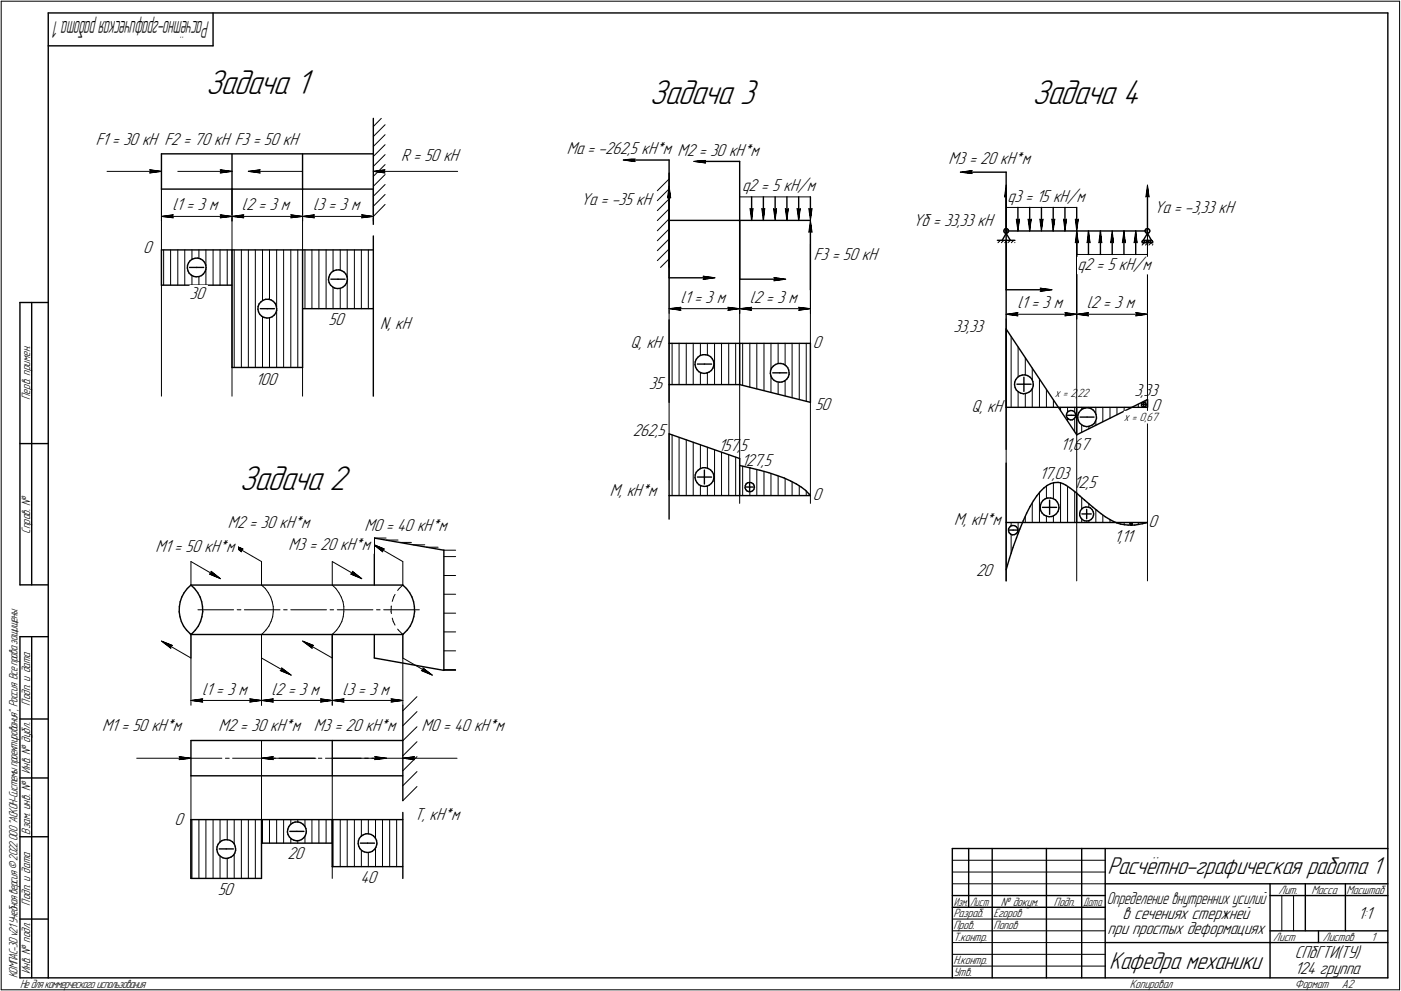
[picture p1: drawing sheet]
<svg xmlns="http://www.w3.org/2000/svg" width="595mm" height="421mm" viewBox="0 0 595 421" stroke-linecap="round" stroke-linejoin="round" font-family="sans-serif">
<defs><g id="words">
<g font-size="15.6">
<text x="87.4" y="39.9">Задача 1</text>
<text x="276" y="44">Задача 3</text>
<text x="438.5" y="44">Задача 4</text>
<text x="101.7" y="208.1">Задача 2</text>
</g>
<g font-size="10.9">
<text x="470.4" y="371.5">Расчётно-графическая работа 1</text>
<text x="471.2" y="411.5">Кафедра механики</text>
</g>
<text font-size="10.5" x="88.9" y="9" transform="rotate(180 88.9 9)">Расчётно-графическаяработа1</text>
<g font-size="7.8">
<text x="40.6" y="61.7">F1 = 30 кН F2 = 70 кН F3 = 50 кН</text>
<text x="240.7" y="65.6">Mа = -262,5 кН*м M2 = 30 кН*м</text>
<text x="170.4" y="68.4">R = 50 кН</text>
<text x="402.9" y="69.7">M3 = 20 кН*м</text>
<text x="315.2" y="81.1">q2 = 5 кН/м</text>
<text x="73.3" y="89.4">l1 = 3 м</text>
<text x="102.8" y="89.4">l2 = 3 м</text>
<text x="133" y="89.4">l3 = 3 м</text>
<text x="246.7" y="87">Yа = -35 кН</text>
<text x="428" y="85.6">q3 = 15 кН/м</text>
<text x="490.2" y="90.6">Yа = -3,33 кН</text>
<text x="387.9" y="96.1">Yб = 33,33 кН</text>
<text x="60.7" y="107.7">0</text>
<text x="345.7" y="110.6">F3 = 50 кН</text>
<text x="457.7" y="114.9">q2 = 5 кН/м</text>
<text x="80.6" y="127.1">30</text>
<text x="289" y="128.6">l1 = 3 м</text>
<text x="318.5" y="128.6">l2 = 3 м</text>
<text x="432.2" y="131">l1 = 3 м</text>
<text x="461.6" y="131">l2 = 3 м</text>
<text x="139.6" y="137.9">50</text>
<text x="161.6" y="139.7">N, кН</text>
<text x="405" y="140.9">33,33</text>
<text x="267.8" y="147.9">Q, кН</text>
<text x="345.3" y="147.9">0</text>
<text x="108.6" y="163.4">100</text>
<text x="275.5" y="165.4">35</text>
<text x="481.9" y="168.3">3,3</text>
<text x="488.5" y="168.3">3</text>
<text x="346.2" y="174.1">50</text>
<text x="412.6" y="175.1">Q, кН</text>
<text x="489.1" y="174.8">0</text>
<text x="268.8" y="185.3">262,5</text>
<text x="305.2" y="191.6">157,</text>
<text x="314.3" y="191.6">5</text>
<text x="450.5" y="191">11,6</text>
<text x="458.9" y="191">7</text>
<text x="314.9" y="197.8">127,5</text>
<text x="441.6" y="203.6">17,03</text>
<text x="456" y="207.5">1</text>
<text x="458.1" y="207.5">2,5</text>
<text x="259.1" y="210.6">M, кН*м</text>
<text x="345.2" y="212.6">0</text>
<text x="96.8" y="224.5">M2 = 30 кН*м</text>
<text x="154.8" y="225.5">M0 = 40 кН*м</text>
<text x="405.3" y="223">M, кН*м</text>
<text x="487.9" y="224.1">0</text>
<text x="122.6" y="233.6">M3 = 20 кН*м</text>
<text x="473.2" y="230.1">1,11</text>
<text x="66" y="234.6">M1 = 50 кН*м</text>
<text x="414.6" y="244.8">20</text>
<text x="85.9" y="295.1">l1 = 3 м</text>
<text x="115.3" y="295.1">l2 = 3 м</text>
<text x="145.5" y="295.1">l3 = 3 м</text>
<text x="43.4" y="310.4">M1 = 50 кН*м</text>
<text x="92.8" y="310.4">M2 = 30 кН*м</text>
<text x="133.3" y="310.4">M3 = 20 кН*м</text>
<text x="179" y="310.4">M0 = 40 кН*м</text>
<text x="74.1" y="350.6">0</text>
<text x="176.1" y="348.6">T, кН*м</text>
<text x="122.1" y="365">20</text>
<text x="153.1" y="375.2">40</text>
<text x="92.5" y="380.2">50</text>
<text x="476.9" y="390.5">в сечениях стержней</text>
<text x="576.9" y="390.5">1:1</text>
<text x="470.5" y="397">при простых деформациях</text>
<text x="550" y="407.1">СПбГТИ(ТУ)</text>
<text x="550" y="414">124 группа</text>
</g>
<text font-size="7.6" x="470.2" y="384.1">Определение внутренних усилий</text>
<g font-size="5.4">
<text x="12.8" y="169.9" transform="rotate(-90 12.8 169.9)">Перв. примен.</text>
<text x="448" y="168.7">x = 2,</text>
<text x="457.7" y="168.7">22</text>
<text x="477.4" y="178.7">x = 0,67</text>
<text x="12.8" y="226.8" transform="rotate(-90 12.8 226.8)">Справ. №</text>
<text x="12.8" y="299.7" transform="rotate(-90 12.8 299.7)">Подп. и дата</text>
<text x="12.8" y="328.8" transform="rotate(-90 12.8 328.8)">Инв. № дубл.</text>
<text x="12.8" y="354.6" transform="rotate(-90 12.8 354.6)">Взам. инв. №</text>
<text x="543.1" y="379.8">Лит.</text>
<text x="557.1" y="379.8">Масса</text>
<text x="572" y="379.8">Масштаб</text>
<text x="12.8" y="384.7" transform="rotate(-90 12.8 384.7)">Подп. и дата</text>
<text x="405" y="389.8">Разраб.</text>
<text x="422" y="389.8">Егоров</text>
<text x="425.2" y="384.8">№ докум.</text>
<text x="447.6" y="384.8">Подп.</text>
<text x="405" y="394.8">Пров.</text>
<text x="422" y="394.8">Попов</text>
<text x="405" y="399.8">Т.контр.</text>
<text x="540.9" y="399.8">Лист</text>
<text x="561.9" y="399.8">Листов</text>
<text x="582.4" y="399.8">1</text>
<text x="12.8" y="413.8" transform="rotate(-90 12.8 413.8)">Инв. № подл.</text>
<text x="405" y="409.8">Н.контр.</text>
<text x="7.5" y="415.5" transform="rotate(-90 7.5 415.5)">КОМПАС-3Dv21 Учебнаяверсия©2022ООО&quot;АСКОН-Системыпроектирования&quot;, Россия. Всеправазащищены.</text>
<text x="8.5" y="419.8">Недлякоммерческогоиспользования</text>
<text x="405" y="414.8">Утв.</text>
<text x="480" y="419.8">Копировал</text>
<text x="550" y="419.8">Формат</text>
<text x="570" y="419.8">A2</text>
</g>
<g font-size="5.3">
<text x="405.1" y="384.8">Изм.</text>
<text x="412.1" y="384.8">Лист</text>
<text x="460.1" y="384.8">Дата</text>
</g>
</g></defs>
<g fill="none" stroke="#000" stroke-width=".59">
<path d="M20.5 5.5v410zM20.5 5.5h569zM20.5 19.5h70zM90.5 5.5v14zM589.5 5.5v410zM158.6 50.3v15.1zM68.6 65.4v14.9zM68.6 65.4h90zM98.6 65.4v14.9zM128.5 65.4v14.9zM158.6 65.4v14.9zM269.2 68h15z"/>
<path d="M284.2 73.6v20zM284.2 68v25zM299.2 68.6h15zM314.2 68.6v25zM412.4 73.2h15zM427.4 73.2v24.9zM68.6 80.3h30zM98.6 80.3h29.9zM128.5 80.3h30.1zM158.6 80.3v15zM284.2 93.6h30zM284.2 93.6v20z"/>
<path d="M284.2 83.7v9.9zM284.2 93v25zM314.2 93.6h30.1zM314.2 93.6v25zM319.3 83.7v9.9zM324.3 83.7v9.9zM329.3 83.7v5.5zM334.3 83.7v9.9zM339.3 83.7v9.9zM344.3 98.1v25zM344.3 83.7v5.5zM426.5 97.9v.6z"/>
<path d="M426.5 98.5l.3 .4zM426.7 97.4l.5-.3zM426.7 97.4l-.2 .5zM426.8 98.9l.6 .2zM427.2 97.1l.6 .1zM427.4 98.1h30zM427.4 99.1l.5-.1zM427.4 99.1l1.8 3zM427.4 99.1l-1.7 3zM427.4 98.1v1zM427.4 83.1v15zM427.8 97.2l.4 .3z"/>
<path d="M427.9 99l.4-.4zM428.2 97.5l.2 .6zM428.4 98.1l-.1 .5zM432.4 88.1v10zM437.4 88.1v10zM442.4 88.1v5.5zM447.4 88.1v10zM452.4 88.1v10zM457.4 98.1h30zM457.4 88.1v5.5zM462.4 98.1v10zM467.4 98.1v10z"/>
<path d="M477.4 98.1v10zM482.4 98.1v10zM486.4 97.9l.1 .6zM486.5 98.5l.3 .4zM486.7 97.4l.6-.3zM486.7 97.4l-.3 .5zM486.8 98.9l.5 .2zM487.3 97.1l.5 .1zM487.3 99.1l.6-.1zM487.4 99.1l1.7 3zM487.4 99.1l-1.8 3zM487.4 83.1v15z"/>
<path d="M487.8 97.2l.5 .3zM488.3 97.5l.1 .6zM488.3 98.6l-.4 .4zM488.4 98.1l-.1 .5zM68.6 106.2h90zM68.6 106.2v15zM79.6 113.9l.2 1.2zM79.7 112.7l-.1 1.2zM79.8 115.1l.5 1zM80.1 111.7l-.4 1zM80.3 116.1l.9 .7zM80.5 113.6h3.1z"/>
<path d="M80.8 110.7l1-.6zM80.8 110.7l-.7 1zM81.2 116.8l1 .6zM81.8 110.1l1.1-.4zM82.2 117.4l1.1 .2zM82.9 109.7l1.1-.1zM83.3 117.6l1.2-.1zM83.6 113.6h2.9zM84 109.6l1.2 .4zM84.5 117.5l1.1-.4zM85.2 110l.9 .6zM85.6 117.1l.8-.8z"/>
<path d="M86.1 110.6l.8 .8zM86.9 111.4l.5 1.1zM87.1 115.4l-.7 .9zM87.4 112.5l.1 1.1zM87.5 114.3l-.4 1.1zM87.5 113.6v.7zM98.6 106.2v49.9zM128.5 106.2v49.9zM139.5 118.9l.3 1.2zM139.7 117.8l-.2 1.1zM140.1 116.7l-.4 1.1zM140.5 118.6h3.1z"/>
<path d="M140.8 115.7l.9-.6zM140.8 115.7l-.7 1zM141.7 115.1l1.1-.4zM142.8 114.7l1.2-.1zM143.6 118.6h3zM144 114.6l1.1 .4zM145.1 115l1 .6zM146.1 115.6l.8 .8zM146.9 116.4l.5 1.1zM147.4 117.5l.2 1.1zM147.5 119.3l-.3 1.1zM147.6 118.6l-.1 .7z"/>
<path d="M158.6 100.2v68.1zM284.2 118h15zM314.2 118.6h15.1zM423.7 102.1h2zM425.7 102.1h3.5zM427.4 102.1v21zM429.2 102.1h1.9zM457.4 102.6v5.5zM472.4 102.6v5.5zM485.1 102.6l.2 .4zM485.1 103.1h4.6zM485.3 102.3l.3-.2z"/>
<path d="M485.3 102.3l-.2 .3zM485.3 103l.3 .1zM485.6 102.1h3.5zM485.6 102.1l.4 .2zM485.6 103.1l.4-.1zM486 102.3l.2 .3zM486.2 102.6l-.2 .4zM486.9 102.6l.2 .4zM487.1 102.3l.3-.2zM487.1 102.3l-.2 .3zM487.1 103l.3 .1zM487.4 102.1l.4 .2z"/>
<path d="M487.4 103.1l.4-.1zM487.8 102.3l.1 .3zM487.9 102.6l-.1 .4zM488.6 102.6l.2 .4zM488.8 102.3l.3-.2zM488.8 102.3l-.2 .3zM488.8 103l.3 .1zM489.1 102.1l.4 .2zM489.1 103.1l.4-.1zM489.5 102.3l.1 .3zM489.6 102.6l-.1 .4zM8.5 128.5v120z"/>
<path d="M8.5 128.5h12zM13.5 128.5v120zM68.6 121.2h30zM109.6 131.4l.2 1.1zM109.6 130.2v1.2zM109.8 132.5l.5 1zM110.1 129.1l-.5 1.1zM110.3 133.5l.9 .9zM110.6 131.1h2.9zM110.8 128.3l1-.7zM110.8 128.3l-.7 .8zM111.2 134.4l1 .5z"/>
<path d="M111.8 127.6l1.1-.4zM112.2 134.9l1.2 .2zM112.9 127.2h1.1zM113.4 135.1l1.1-.1zM113.5 131.1h3.1zM114 127.2l1.1 .2zM114.5 135l1.1-.4zM115.1 127.4l1.1 .7zM115.6 134.6l.9-.7zM116.2 128.1l.7 .8zM116.9 128.9l.4 1.1zM117.2 132.9l-.7 1z"/>
<path d="M117.3 130l.2 1.1zM117.5 131.8l-.3 1.1zM117.5 131.1v.7zM128.5 131.1h30.1zM139.8 120.1l.6 1zM140.4 121.1l.8 .7zM141.2 121.8l1 .6zM142.2 122.4l1.1 .2zM143.3 122.6l1.2-.1zM144.5 122.5l1-.4zM145.5 122.1l1-.8zM147.2 120.4l-.7 .9z"/>
<path d="M284.2 135.9v10zM427.4 123.1h15zM427.4 139.8l30 44.9zM427.4 135.6v55.3zM427.4 139.8v33.3zM98.6 156.1h29.9zM284.2 145.9h60.1zM284.2 145.9v17.5zM295.2 154.9l.3 1.1zM295.3 153.8l-.1 1.1zM295.5 156l.6 1.1zM295.7 152.7l-.4 1.1z"/>
<path d="M296.1 157.1l.7 .8zM296.2 154.7h3zM296.5 151.7l.9-.7zM296.5 151.7l-.8 1zM296.8 157.9l1.1 .5zM297.4 151l1.1-.3zM297.9 158.4l1.1 .3zM298.5 150.7h1.2zM299 158.7l1.1-.2zM299.2 154.7h3.1zM299.7 150.7l1.1 .3zM300.1 158.5l1.1-.4z"/>
<path d="M300.8 151l1 .6zM301.2 158.1l1-.7zM301.8 151.6l.8 .9zM302.6 152.5l.5 1zM302.9 156.4l-.7 1zM303.1 153.5l.2 1.2zM303.2 155.3l-.3 1.1zM303.3 154.7l-.1 .6zM314.2 145.9v17.5zM327.2 158.7l.3 1.1zM327.3 157.5l-.1 1.2zM327.5 159.8l.5 1z"/>
<path d="M327.7 156.4l-.4 1.1zM328.3 158.4h2.9zM328.5 155.5l.9-.6zM328.5 155.5l-.8 .9zM329.4 154.9l1.1-.5zM330.5 154.4h1.2zM331.2 158.4h3.1zM331.7 154.4l1.1 .3zM332.8 154.7l1 .7zM333.8 155.4l.8 .8zM334.6 156.2l.4 1zM335 157.2l.2 1.2z"/>
<path d="M335.2 159.1l-.3 1.1zM335.2 158.4v.7zM344.3 145.9v25zM433.2 159.7l1.1-.4zM434.3 159.3h1.1zM435.4 159.3l1.1 .3zM436.5 159.6l1 .6zM284.2 163.4h30zM284.2 163.4v7.5zM314.2 163.4l30.1 7.5zM328 160.8l.8 .8zM328.8 161.6l1.1 .5z"/>
<path d="M329.9 162.1l1.1 .3zM331 162.4l1.1-.1zM332.1 162.3l1.1-.4zM333.2 161.9l1-.8zM334.9 160.2l-.7 .9zM427.4 173.1h60zM431 163.5l.2 1.2zM431 162.4v1.1zM431.2 164.7l.5 1zM431.5 161.3l-.5 1.1zM431.7 165.7l.9 .8zM432 163.2h2.9z"/>
<path d="M432.2 160.4l1-.7zM432.2 160.4l-.7 .9zM432.6 166.5l1 .5zM433.6 167l1.2 .3zM434.8 167.3l1.1-.2zM434.9 163.2h3.1zM434.9 160.3v2.9zM434.9 163.2v3.1zM435.9 167.1l1.1-.4zM437 166.7l.9-.7zM437.5 160.2l.8 .8zM438.3 161l.4 1.1z"/>
<path d="M438.6 165l-.7 1zM438.7 162.1l.2 1.1zM438.9 163.9l-.3 1.1zM438.9 163.2v.7zM453 176.7l.3 .8zM453.1 175.9l-.1 .8zM453.3 177.5l.6 .6zM453.4 175.2l.7-.5zM453.4 175.2l-.3 .7zM453.5 176.4h1.5zM453.9 178.1l.8 .3zM454.1 174.7l.7-.3z"/>
<path d="M454.7 178.4h.7zM454.8 174.4l.8 .1zM455 176.4h1.4zM455.4 178.4l.8-.4zM455.6 174.5l.8 .4zM456.4 174.9l.4 .7zM456.7 177.4l-.5 .6zM456.8 175.6l.1 .8zM456.9 176.6l-.2 .8zM456.9 176.6h.1M457.4 173.1v11.6zM457.8 177.5l.2 1.1z"/>
<path d="M457.9 176.4l-.1 1.1zM458 178.6l.6 1.1zM458.3 175.3l-.4 1.1zM458.6 179.7l.8 .7zM458.8 177.2h3zM459.1 174.3l.9-.6zM459.1 174.3l-.8 1zM460 173.7l1.1-.4zM461.1 173.3l1.1-.1zM461.8 177.2h2.9zM462.2 173.2l1.2 .4zM463.4 173.6l.9 .6z"/>
<path d="M464.3 174.2l.8 .8zM465.1 175l.5 1.1zM465.3 179l-.6 1zM465.6 176.1l.2 1.1zM465.8 177.9l-.5 1.1zM465.8 177.2v.7zM484.9 171.7v.6zM484.9 172.3l.3 .4zM485.1 171.9h.7zM485.1 171.2l.5-.3zM485.1 171.2l-.2 .5zM485.2 172.7l.6 .2z"/>
<path d="M485.6 170.9l.6 .1zM485.8 172.9l.5-.1zM485.8 171.9h.8zM485.8 171.2v.7zM485.8 171.9v.7zM486.2 171l.5 .4zM486.3 172.8l.4-.4zM486.7 171.4l.1 .5zM486.8 171.9l-.1 .5zM487.4 169.8v3.3zM8.5 188.5h12zM284.2 184.3l30 10.5z"/>
<path d="M284.2 184.3v26.3zM296.5 199.8l.9-.7zM296.5 199.8l-.8 .9zM297.4 199.1l1.1-.4zM298.5 198.7h1.2zM299.2 199.7v3zM299.7 198.7l1.1 .4zM300.8 199.1l1 .5zM301.8 199.6l.8 .9zM314.2 194.8v15.8zM314.2 197.8l4.5 1zM318.7 198.8l4.1 1z"/>
<path d="M322.8 199.8l3.8 1zM427.4 196.8v50zM457.4 184.7l30-14.9zM459.4 180.4l1 .6zM460.4 181l1.2 .3zM461.6 181.3l1.1-.2zM462.7 181.1l1.1-.4zM463.8 180.7l.9-.7zM284.2 210.6h60.1zM284.2 210.6v10zM295.2 202.9l.3 1.1zM295.3 201.8l-.1 1.1z"/>
<path d="M295.5 204l.6 1.1zM295.7 200.7l-.4 1.1zM296.1 205.1l.7 .8zM296.2 202.7h3zM296.8 205.9l1.1 .5zM297.9 206.4l1.1 .3zM299 206.7l1.1-.1zM299.2 202.7h3.1zM299.2 202.7v3zM300.1 206.6l1.1-.4zM301.2 206.2l1-.8zM302.6 200.5l.5 1z"/>
<path d="M302.9 204.5l-.7 .9zM303.1 201.5l.2 1.2zM303.2 203.4l-.3 1.1zM303.3 202.7l-.1 .7zM316.5 207.3l.3 .7zM316.6 206.4l-.1 .9zM316.8 208l.5 .6zM316.9 205.7l.6-.6zM316.9 205.7l-.3 .7zM317 206.9h1.4zM317.3 208.6l.8 .3zM317.5 205.1l.8-.1z"/>
<path d="M318.1 208.9h.8zM318.3 205l.8 .1zM318.4 205.4v1.5zM318.4 206.9h1.6zM318.4 206.9v1.5zM318.9 208.9l.8-.4zM319.1 205.1l.8 .4zM319.9 205.5l.4 .7zM320.2 207.9l-.5 .6zM320.3 206.2l.2 .7zM320.5 207.1l-.3 .8zM320.5 207.1h.1"/>
<path d="M326.6 200.8l3.4 1.2zM330 202l3.2 1.1zM333.2 203.1l2.7 1.3zM335.9 204.4l2.4 1.3zM338.3 205.7l2.1 1.3zM340.4 207l1.8 1.4zM342.2 208.4l1.5 1.5zM343.7 209.9l.6 .7zM436.1 218l-1.4 3.2zM437.6 215.2l-1.5 2.8zM439 212.8l-1.4 2.4zM440.4 210.7l-1.4 2.1z"/>
<path d="M441.9 208.9l-1.5 1.8zM441.9 208.9l1.5-1.6zM441.9 215.8l.1 1.1zM442 214.6l-.1 1.2zM442 216.9l.6 1zM442.4 213.5l-.4 1.1zM442.6 217.9l.9 .9zM442.8 215.6h3.1zM443.1 212.6l.9-.7zM443.1 212.6l-.7 .9zM443.4 207.3l1.4-1.1zM443.5 218.8l1 .5z"/>
<path d="M444 211.9l1.1-.3zM444.5 219.3l1.1 .2zM444.8 206.2l1.5-.7zM445.1 211.6h1.2zM445.6 219.5h1.2zM445.9 212.5v3.1zM445.9 215.6h2.9zM445.9 215.6v2.9zM446.3 205.5l1.4-.4zM446.3 211.6l1.1 .2zM446.8 219.5l1.1-.6zM447.4 211.8l1 .6z"/>
<path d="M447.7 205.1l1.5-.1zM447.9 218.9l.8-.6zM448.4 212.4l.8 1zM449.2 205h.5zM449.2 213.4l.5 1zM449.4 217.3l-.7 1zM449.7 205l.8 .1zM449.7 214.4l.1 1.2zM449.7 216.2l-.3 1.1zM449.8 215.6l-.1 .6zM450.5 205.1l1 .4zM451.5 205.5l1.3 .7z"/>
<path d="M452.8 206.2l1.5 1zM454.3 207.2l1.7 1.2zM456 208.4l1.4 1.1zM457.4 209.5l1.4 1.3zM457.4 209.5v12.5zM458.6 218v1zM458.6 219l.5 1zM458.8 210.8l1.9 1.6zM458.9 217.1l-.3 .9zM459.1 220l.6 .7zM459.5 216.2l.7-.6zM459.5 216.2l-.6 .9z"/>
<path d="M459.6 218.4h2zM460.2 215.6l1.1-.2zM460.7 212.4l1.7 1.6zM461.3 215.4l1 .1zM461.6 218.4h1.9zM461.6 216.4v2zM461.6 218.4v2zM462.3 215.5l.9 .3zM462.4 214l1.7 1.4zM463.2 215.8l.7 .7zM463.9 216.5l.5 .9zM464.1 215.4l1.8 1.4z"/>
<path d="M464.1 220l-.6 .7zM464.4 217.4l.2 1zM464.5 219l-.4 1zM464.6 218.4l-.1 .6zM465.9 216.8l1.7 1.4zM467.6 218.2l1.9 1.3zM469.5 219.5l1.9 1.2zM159 228.6v20zM159 228.6l29.6 5.2zM188.6 233.8v51zM427.4 222h60zM428.4 224.7v.9z"/>
<path d="M428.4 225.6l.3 .7zM428.7 226.3l.6 .6zM428.8 237.2l-1.4 4.9zM428.8 224l-.4 .7zM428.8 225.2h1.6zM429.3 226.9l.7 .3zM429.4 223.4l.8-.1zM429.4 223.4l-.6 .6zM430 227.2h.9zM430.2 223.3l.8 .1zM430.3 232.7l-1.5 4.5zM430.4 225.2h1.5z"/>
<path d="M430.9 227.2l.6-.4zM431 223.4l.7 .4zM431.5 226.8l.6-.6zM431.7 223.8l.5 .7zM431.8 228.5l-1.5 4.2zM432.2 224.5l.2 .7zM432.4 225.5l-.3 .7zM432.4 225.2v.3zM433.2 224.7l-1.4 3.8zM434.7 221.2l-1.5 3.5zM459.7 220.7l.9 .5zM460.6 221.2l1 .2z"/>
<path d="M461.6 221.4l.9-.2zM462.5 221.2l1-.5zM471.4 220.7l1.6 .9zM473 221.6l1.5 .6zM474.5 222.2l1.5 .5zM476 222.7l1.7 .2zM477.7 222.9l1.5 .2zM479.2 223.1h1.5zM480 222.6l.1 .3zM480.1 222.6h.4zM480.1 222.2l.4-.1zM480.1 222.2l-.1 .4z"/>
<path d="M480.1 222.9l.4 .2zM480.5 222.1l.3 .1zM480.5 223.1l.3-.2zM480.5 222.6h.4zM480.8 223.1h.1M480.8 223.1h1.2zM480.8 222.2l.2 .4zM481 222.6l-.2 .3zM482 223.1l1.4-.3zM483.4 222.8l1.9-.3zM485.3 222.5l2.1-.5zM8.5 248.5h12z"/>
<path d="M76.1 259.9l.4 2.1zM76.2 257.7l-.1 2.2zM76.5 255.7l-.3 2zM77.2 253.7l-.7 2zM78.2 251.8l-1 1.9zM79.6 250l1.5-1.4zM79.6 250l-1.4 1.8zM81.1 248.6h90zM81.1 248.6l1.5 1.4zM82.6 250l1.4 1.8zM84 251.8l1 1.9zM85 253.7l.7 2z"/>
<path d="M85.7 255.7l.3 2zM86 257.7l.1 2.2zM86.1 259.9l-.3 2.1zM171.1 248.6l1.5 1.4zM172.6 250l1.4 1.8zM174 251.8l1 1.9zM175 253.7l.7 2zM175.7 255.7l.3 2zM176 257.7l.1 2.2zM176.1 259.9l-.3 2.1zM8.5 270.5v145zM8.5 270.5h12z"/>
<path d="M13.5 270.5v145zM76.5 262l.5 2.1zM77 264.1l1 1.9zM78 266l1.2 1.7zM79.2 267.7l1.6 1.5zM80.8 269.2l.3 .4zM81.1 269.6h60zM81.1 269.6l.4-.4zM83 267.7l-1.5 1.5zM84.2 266l-1.2 1.7zM85.2 264.1l-1 1.9zM85.8 262l-.6 2.1z"/>
<path d="M141.1 269.6h30zM159 269.6v10zM159 279.6l29.6 5.2zM171.4 269.2l-.3 .4zM173 267.7l-1.6 1.5zM174.2 266l-1.2 1.7zM175.2 264.1l-1 1.9zM175.8 262l-.6 2.1zM171.1 299.6v40.6zM8.5 305.5h12zM81.1 314.6h60zM81.1 314.6v15z"/>
<path d="M141.1 314.6h30zM8.5 330.5h12zM81.1 329.6h60zM141.1 329.6h30zM8.5 355.5h12zM81.1 348.2h90zM81.1 348.2v25zM92.2 359.8l-.1 1.1zM92.6 358.7l-.4 1.1zM93.4 357.8l.9-.7zM93.4 357.8l-.8 .9zM94.3 357.1l1.1-.3z"/>
<path d="M95.4 356.8h1.2zM96.6 356.8l1.1 .2zM97.7 357l1 .6zM98.7 357.6l.8 .9zM99.5 358.5l.4 1.1zM99.9 359.6l.2 1.1zM111.1 348.2v25zM111.1 358.2h30zM122.1 353.5l.2 1.1zM122.3 352.3l-.2 1.2zM122.3 354.6l.6 1zM122.7 351.2l-.4 1.1z"/>
<path d="M122.9 355.6l.9 .8zM123.1 353.2h3.1zM123.4 350.4l.9-.7zM123.4 350.4l-.7 .8zM123.8 356.4l1 .6zM124.3 349.7l1.1-.5zM124.8 357l1.1 .2zM125.4 349.2h1.2zM125.9 357.2l1.2-.1zM126.2 353.2h2.9zM126.6 349.2l1.1 .3zM127.1 357.1l1-.4z"/>
<path d="M127.7 349.5l1 .7zM128.1 356.7l.9-.8zM128.7 350.2l.8 .8zM129.5 351l.5 1zM129.7 355l-.7 .9zM130 352l.1 1.2zM130 353.9l-.3 1.1zM130.1 353.2l-.1 .7zM141.1 348.2v10zM141.1 348.2v20zM152.1 358.5l.3 1.1zM152.2 357.3l-.1 1.2z"/>
<path d="M152.4 359.6l.5 1zM152.7 356.2l-.5 1.1zM153.1 358.2h3zM153.3 355.3l1-.6zM153.3 355.3l-.6 .9zM154.3 354.7l1.1-.5zM155.4 354.2h1.1zM156.1 358.2h3zM156.5 354.2l1.2 .4zM157.7 354.6l1 .6zM158.7 355.2l.7 .8zM159.4 356l.5 1z"/>
<path d="M159.9 357l.2 1.2zM160 358.9l-.3 1.1zM160.1 358.2l-.1 .7zM171.1 345.2v28zM81.1 373.2h30zM92.1 360.9l.3 1.2zM92.4 362.1l.5 1zM92.9 363.1l.8 .8zM93.1 360.7h3zM93.7 363.9l1 .6zM94.7 364.5l1.2 .2zM95.9 364.7l1.1-.1z"/>
<path d="M96.1 360.7h3zM97 364.6l1.1-.4zM98.1 364.2l1-.7zM99.7 362.5l-.6 1zM100.1 361.4l-.4 1.1zM100.1 360.7v.7zM141.1 368.2h30zM152.9 360.6l.9 .8zM153.8 361.4l1 .5zM154.8 361.9l1.1 .3zM155.9 362.2l1.2-.1zM157.1 362.1l1.1-.4z"/>
<path d="M158.2 361.7l.8-.8zM159.7 360l-.7 .9zM404.5 360.5h185zM404.5 360.5v55zM411.5 360.5v25zM421.5 360.5v55zM444.5 360.5v55zM459.5 360.5v55zM469.5 360.5v55zM469.5 375.5h120zM539.5 375.5v40zM554.5 375.5v20z"/>
<path d="M571.5 375.5v20zM8.5 390.5h12zM404.5 380.5h65zM404.5 385.5h65zM539.5 380.5h15zM539.5 395.5h50zM554.5 380.5h35zM560.1 395.5v5zM8.5 415.5h12zM20.5 415.5h569zM469.5 400.5h70zM539.5 400.5h50z"/>
</g>
<g fill="none" stroke="#000" stroke-width=".42">
<path d="M.5 .5v420zM.5 .5h594zM594.5 .5v420zM158.6 58l5-5zM162 50.3l-3.4 3.5zM163.6 57.2l-5 5zM45.5 72.8h23.1zM63.6 73.5l5-.7zM63.6 72.1l.5 .7zM63.6 72.1l5 .7zM64.1 72.8l-.5 .7zM75.5 72.8h23.1z"/>
<path d="M93.6 73.5l5-.7zM93.6 72.1l.5 .7zM93.6 72.1l5 .7zM94.1 72.8l-.5 .7zM105.5 72.8l5-.7zM105.5 72.8l5 .7zM105.5 72.8h23zM110 72.8l.5 .7zM110.5 72.1l-.5 .7zM158.6 70.7l5-5zM158.6 72.8l5-.7zM158.6 72.8l5 .7z"/>
<path d="M158.6 72.8h35.8zM163.6 74.2l-5 5zM163.6 69.9l-5 5zM163.6 61.5l-5 5zM264.8 68l4.9 .7zM264.8 68l4.9-.7zM269.2 68l.5 .7zM269.7 67.3l-.5 .7zM284.2 79.1l.7 5zM284.2 79.1l-.7 5zM294.7 68.6l5 .7zM294.7 68.6l5-.6z"/>
<path d="M299.2 68.6l.5 .7zM299.7 68l-.5 .6zM407.9 73.2l5 .5zM407.9 73.2l5-.7zM412.4 73.2l.5 .5zM412.9 72.5l-.5 .7zM427.4 78.7l.7 5zM427.4 78.7l-.7 5zM487.4 78.7l.7 5zM487.4 78.7l-.7 5zM68.6 80.3v88zM68.6 80.3v13.6z"/>
<path d="M68.6 91.9l5-.6zM68.6 91.9l5 .6zM68.6 91.9h30zM73.1 91.9l.5 .6zM73.6 91.3l-.5 .6zM93.6 92.5l5-.6zM93.6 91.3l.5 .6zM93.6 91.3l5 .6zM94.1 91.9l-.5 .6zM98.6 80.3v88zM98.6 80.3v13.6zM98.6 91.9l4.9-.6z"/>
<path d="M98.6 91.9l4.9 .6zM98.6 91.9h29.9zM103 91.9l.5 .6zM103.5 91.3l-.5 .6zM123.5 92.5l5-.6zM123.5 91.3l.5 .6zM123.5 91.3l5 .6zM124 91.9l-.5 .6zM128.5 80.3v88zM128.5 80.3v13.6zM128.5 91.9l5-.6zM128.5 91.9l5 .6z"/>
<path d="M128.5 91.9h30.1zM133.1 91.9l.4 .6zM133.5 91.3l-.4 .6zM153.6 92.5l5-.6zM153.6 91.3l.5 .6zM153.6 91.3l5 .6zM154.1 91.9l-.5 .6zM158.6 83.4l5-5zM158.6 80.3v13.6zM163.6 86.9l-5 5zM163.6 82.6l-5 5zM279.2 93.7l5-5z"/>
<path d="M279.2 89.5l5-5zM279.2 85.3l5-5zM279.2 81l5-5zM283.5 84.1l.7-.4zM284.2 83.7l.7 .4zM284.2 93l-5 5zM284.2 93.6v110.3zM284.2 93v40.2zM314.2 83.7h30.1zM314.2 93.6v120.3zM314.2 93.6v39.6zM318.6 88.6l.7 5z"/>
<path d="M318.6 88.6l.7 .6zM319.3 89.2l.6-.6zM319.9 88.6l-.6 5zM323.6 88.6l.7 5zM323.6 88.6l.7 .6zM324.3 89.2l.6-.6zM324.9 88.6l-.6 5zM328.6 88.6l.7 5zM328.6 88.6l.7 .6zM329.3 89.2l.6-.6zM329.9 88.6l-.6 5zM333.6 88.6l.7 5z"/>
<path d="M333.6 88.6l.7 .6zM334.3 89.2l.6-.6zM334.9 88.6l-.6 5zM338.6 88.6l.7 5zM338.6 88.6l.7 .6zM339.3 89.2l.6-.6zM339.9 88.6l-.6 5zM343.6 98.6l.7-.5zM343.6 88.6l.7 5zM343.6 88.6l.7 .6zM344.3 93.6l.6 5zM344.3 98.1l.6 .5z"/>
<path d="M344.3 93.6l-.7 5zM344.3 89.2l.6-.6zM344.3 93.6v39.6zM344.9 88.6l-.6 5zM426.7 83.7l.7-.6zM427.4 88.1h30zM427.4 83.1l.7 .6zM427.4 98.1v148.7zM427.4 98.1v37.5zM431.7 93.1l.7 5zM431.7 93.1l.7 .5zM432.4 93.6l.7-.5z"/>
<path d="M433.1 93.1l-.7 5zM436.7 93.1l.7 5zM436.7 93.1l.7 .5zM437.4 93.6l.7-.5zM438.1 93.1l-.7 5zM441.7 93.1l.7 5zM441.7 93.1l.7 .5zM442.4 93.6l.7-.5zM443.1 93.1l-.7 5zM446.8 93.1l.6 5zM446.8 93.1l.6 .5zM447.4 93.6l.7-.5z"/>
<path d="M448.1 93.1l-.7 5zM451.8 93.1l.6 5zM451.8 93.1l.6 .5zM452.4 93.6l.7-.5zM453.1 93.1l-.7 5zM456.8 93.1l.6 5zM456.8 93.1l.6 .5zM457.4 93.6l.6-.5zM457.4 98.1l.6 5zM457.4 98.1l-.6 5zM457.4 98.1v148.7zM457.4 98.1v37.5z"/>
<path d="M458 93.1l-.6 5zM462.4 98.1l.6 5zM462.4 98.1l-.6 5zM467.4 98.1l.6 5zM467.4 98.1l-.6 5zM472.4 98.1l.6 5zM472.4 98.1l-.6 5zM477.4 98.1l.6 5zM477.4 98.1l-.6 5zM482.4 98.1l.6 5zM482.4 98.1l-.6 5zM486.7 83.7l.7-.6z"/>
<path d="M487.4 83.1l.7 .6zM487.4 98.1v148.7zM487.4 98.1v37.5zM69.5 106.2v15zM72.5 106.2v15zM75.5 106.2v15zM78.5 106.2v15zM81.5 106.2v4zM81.5 117.1v4.1zM84.5 117.5v3.7zM84.5 106.2v3.5zM87.5 106.2v6.7z"/>
<path d="M87.5 114.3v6.9zM90.5 106.2v15zM93.5 106.2v15zM96.5 106.2v15zM99.5 106.2v49.9zM102.5 106.2v49.9zM105.5 106.2v49.9zM108.5 106.2v49.9zM111.5 106.2v21.5zM114.5 106.2v21.1zM117.5 106.2v24.3zM120.5 106.2v49.9z"/>
<path d="M123.5 106.2v49.9zM126.5 106.2v49.9zM129.5 106.2v24.9zM132.5 106.2v24.9zM135.5 106.2v24.9zM138.5 106.2v24.9zM141.5 106.2v9zM144.5 106.2v8.5zM147.5 106.2v11.7zM147.5 119.3v11.8zM150.5 106.2v24.9zM153.5 106.2v24.9z"/>
<path d="M156.5 106.2v24.9zM279.2 110.7l5-5zM279.2 106.5l5-5zM279.2 102.3l5-5zM284.2 110l-3.6 3.6zM298.7 117.3l5 .7zM298.7 117.3l.5 .7zM298.7 118.7l5-.7zM299.2 118l-.5 .7zM328.8 117.9l5 .7zM328.8 117.9l.5 .7zM328.8 119.3l5-.7z"/>
<path d="M329.3 118.6l-.5 .7zM344.3 103.6v110.3zM423.9 103.1l1-1zM425.4 103.1l1-1zM426.8 103.1l1-1zM428.2 103.1l1-1zM429.6 103.1l1-1zM431 103.1h.1M456.8 103.1l.6-.5zM457.4 108.1h30zM457.4 102.6l.6 .5zM461.8 103.1l.6-.5z"/>
<path d="M462.4 102.6l.6 .5zM466.8 103.1l.6-.5zM467.4 102.6l.6 .5zM471.8 103.1l.6-.5zM472.4 102.6l.6 .5zM476.8 103.1l.6-.5zM477.4 102.6l.6 .5zM481.8 103.1l.6-.5zM482.4 102.6l.6 .5zM485.1 104.1l1.1-1zM486.6 104.1l1-1zM488 104.1l1-1z"/>
<path d="M489.5 104.1l.2-.2zM111.5 134.5v21.6zM114.5 135v21.1zM117.5 131.8v24.3zM141.5 122.1v9zM144.5 122.5v8.6zM284.2 131.1l5-.5zM284.2 131.1l5 .7zM284.2 131.1h30zM288.7 131.1l.5 .7zM289.2 130.6l-.5 .5zM309.2 131.8l5-.7z"/>
<path d="M309.2 130.6l.5 .5zM309.2 130.6l5 .5zM309.7 131.1l-.5 .7zM314.2 131.1l5.1-.5zM314.2 131.1l5.1 .7zM314.2 131.1h30.1zM318.8 131.1l.5 .7zM319.3 130.6l-.5 .5zM339.3 131.8l5-.7zM339.3 130.6l.5 .5zM339.3 130.6l5 .5zM339.8 131.1l-.5 .7z"/>
<path d="M427.4 133.5l5-.7zM427.4 133.5l5 .7zM427.4 133.5h30zM431.9 133.5l.5 .7zM432.4 132.8l-.5 .7zM441.9 122.4l5 .7zM441.9 122.4l.5 .7zM441.9 123.8l5-.7zM442.4 123.1l-.5 .7zM452.4 134.2l5-.7zM452.4 132.8l.5 .7zM452.4 132.8l5 .7z"/>
<path d="M452.9 133.5l-.5 .7zM457.4 133.5l5-.7zM457.4 133.5l5 .7zM457.4 133.5h30zM461.9 133.5l.5 .7zM462.4 132.8l-.5 .7zM482.4 134.2l5-.7zM482.4 132.8l.5 .7zM482.4 132.8l5 .7zM482.9 133.5l-.5 .7zM285.5 145.9v17.5zM288.5 145.9v17.5z"/>
<path d="M291.5 145.9v17.5zM294.5 145.9v17.5zM297.5 145.9v5.1zM297.5 158.2v5.2zM300.5 158.4v5zM300.5 145.9v5zM303.5 145.9v17.5zM306.5 145.9v17.5zM309.5 145.9v17.5zM312.5 145.9v17.5zM315.5 145.9v17.8zM318.5 145.9v18.6z"/>
<path d="M321.5 145.9v19.3zM324.5 145.9v20zM327.5 145.9v11.1zM327.5 159.9v6.8zM330.5 145.9v8.5zM333.5 145.9v9.2zM336.5 145.9v23.1zM339.5 145.9v23.9zM342.5 145.9v24.5zM429.5 142.9v30.2zM432.5 147.4v12.7zM435.5 151.9v7.4z"/>
<path d="M438.5 156.4v5.1zM330.5 162.3v5.2zM333.5 161.7v6.5zM432.5 166.5v6.6zM435.5 167.2v5.9zM438.5 165.1v8zM441.5 160.9v12.2zM444.5 165.4v7.7zM447.5 169.9v3.2zM450.5 173.1v1.3zM453.5 173.1v2zM453.5 177.8v1.1z"/>
<path d="M456.5 177.7v5.7zM456.5 173.1v2zM459.5 173.1v.9zM462.5 173.1v.2zM465.5 173.1v2.7zM465.5 178.7v2zM468.5 173.1v6.1zM471.5 173.1v4.6zM474.5 173.1v3.1zM477.5 173.1v1.6zM480.5 173.2h.1M483.5 171.7v1.4z"/>
<path d="M486.5 172.6v.5zM486.5 170.2v1zM285.5 184.7v25.9zM288.5 185.8v24.8zM291.5 186.9v23.7zM294.5 187.9v22.7zM297.5 189v10.1zM300.5 190v8.9zM303.5 191.1v19.5zM306.5 192.1v18.5zM309.5 193.1v17.5zM312.5 194.2v16.4z"/>
<path d="M315.5 198v12.6zM318.5 198.7v6.2zM321.5 199.5v11.1zM459.5 180.5v3.2zM462.5 181.2v1zM297.5 206.3v4.3zM300.5 206.5v4.1zM318.5 209v1.6zM324.5 200.2v10.4zM327.5 201.2v9.4zM330.5 202.2v8.4zM333.5 203.3v7.3z"/>
<path d="M336.5 204.6v6zM339.5 206.3v4.3zM342.5 208.6v2zM435.5 219.4v2.6zM438.5 213.6v8.4zM441.5 209.3v12.7zM444.5 219.3v2.7zM444.5 206.5v5.3zM447.5 205.1v6.8zM447.5 219.2v2.8zM450.5 205.1v16.9zM453.5 206.6v15.4z"/>
<path d="M456.5 208.8v13.2zM459.5 211.4v4.8zM462.5 214v1.6zM465.5 216.5v5.5zM468.5 218.9v3.1zM81.1 238.6v10zM81.1 238.6l8.6 5zM98.6 231.3l4.6 2zM98.6 231.3l3.9 3.1zM102.4 233.6l8.7 5zM102.4 233.6l.8-.3zM102.4 233.6l.1 .8z"/>
<path d="M111.1 238.6v10zM141.1 238.6v10zM141.1 238.6l8.7 5zM158.6 231.3l4.6 2zM158.6 231.3l4 3.1zM159 228.6h5zM162.5 233.6l8.6 5zM162.5 233.6l.7-.3zM162.5 233.6l.1 .8zM164.1 229.4h5zM169.8 230.5h5zM171.1 238.6v10z"/>
<path d="M175.4 231.5h5zM181.1 232.5h5zM188.6 233.8h4.9zM188.6 236.5h4.9zM429.5 222v1.4zM429.5 227.1v8.1zM432.5 222v4.6zM459.5 220.6v1.4zM462.5 221.2v.8zM471.5 220.8v1.2zM474.5 222.2h.1M477.5 222v.9z"/>
<path d="M480.5 222.1h.1M483.5 222v.8zM486.5 222v.2zM84.1 259.1h15.1zM89 243.9l4.6 2zM89 243.9l.7-.3zM89.7 242.7v.9zM89.7 242.7l3.9 3.2zM100.8 259.1h1.6zM103.8 259.1h15.2zM111.1 248.6l1.6 1.4zM112.7 250l1.3 1.8z"/>
<path d="M114 251.8l1 1.9zM115 253.7l.7 2zM115.7 255.7l.4 2zM116.1 257.7v2.2zM116.1 259.9l-.3 2.1zM120.5 259.1h1.5zM123.5 259.1h15.2zM140.2 259.1h1.5zM141.1 248.6l1.6 1.4zM142.7 250l1.2 1.8zM143.3 259.1h15.1zM143.9 251.8l1 1.9z"/>
<path d="M144.9 253.7l.8 2zM145.7 255.7l.3 2zM146 257.7v2.2zM146 259.9l-.2 2.1zM149 243.9l4.7 2zM149 243.9l.8-.3zM149.7 242.7l.1 .9zM149.7 242.7l4 3.2zM159.9 259.1h1.6zM163 259.1h15.1zM166.1 259.9l.2 .8zM166.2 257.5v.2z"/>
<path d="M166.2 257.7l-.1 2.2zM167.2 253.7l-.6 1.8zM167.8 252.6l-.6 1.1zM169.6 250l1.5-1.4zM169.6 250l-.7 .9zM188.6 252.5h4.9zM188.6 244.5h4.9zM68.6 272.4l4.6 1.8zM68.6 272.4l4 3zM72.5 274.6l8.6 5zM72.5 274.6l.7-.4zM72.5 274.6l.1 .8z"/>
<path d="M81.1 269.6v10zM81.1 269.6v30zM111.1 269.6l.4-.4zM111.1 269.6v10zM111.1 279.6l8.7 5zM111.1 269.6v30zM112.9 267.7l-1.4 1.5zM114.2 266l-1.3 1.7zM115.1 264.1l-.9 1.9zM115.8 262l-.7 2.1zM128.5 272.4l4.7 1.8zM128.5 272.4l4.1 3z"/>
<path d="M132.4 274.6l8.7 5zM132.4 274.6l.8-.4zM132.4 274.6l.2 .8zM141.1 269.6v10zM141.1 269.6v30zM141.5 269.2l-.4 .4zM143 267.7l-1.5 1.5zM144.2 266l-1.2 1.7zM145.2 264.1l-1 1.9zM145.8 262l-.6 2.1zM166.6 262.6l.4 1.5zM167 264.1l.8 1.5z"/>
<path d="M168.9 267.3l.3 .4zM169.2 267.7l1.6 1.5zM170.8 269.2l.3 .4zM171.1 269.6v10zM171.1 279.6l8.6 5zM171.1 269.6v30zM188.6 276.5h4.9zM188.6 268.5h4.9zM188.6 260.5h4.9zM81.1 297.6l5-.7zM81.1 297.6l5 .7zM81.1 297.6h30z"/>
<path d="M85.6 297.6l.5 .7zM86.1 296.9l-.5 .7zM106.1 298.3l5-.7zM106.1 296.9l.5 .7zM106.1 296.9l5 .7zM106.6 297.6l-.5 .7zM111.1 297.6l5-.7zM111.1 297.6l5 .7zM111.1 297.6h30zM115.7 297.6l.4 .7zM116.1 296.9l-.4 .7zM119 284.9l4.7 2z"/>
<path d="M119 284.9l.8-.3zM119.6 283.8l.2 .8zM119.6 283.8l4.1 3.1zM136.1 298.3l5-.7zM136.1 296.9l.6 .7zM136.1 296.9l5 .7zM136.7 297.6l-.6 .7zM141.1 297.6l5-.7zM141.1 297.6l5 .7zM141.1 297.6h30zM145.6 297.6l.5 .7zM146.1 296.9l-.5 .7z"/>
<path d="M166.1 298.3l5-.7zM166.1 296.9l.5 .7zM166.1 296.9l5 .7zM166.6 297.6l-.5 .7zM179 284.9l4.6 2zM179 284.9l.7-.3zM179.7 283.8v.8zM179.7 283.8l3.9 3.1zM188.6 284.8h4.9zM188.6 284.5h4.9zM111.1 314.6v15zM111.1 314.6v58.6z"/>
<path d="M141.1 314.6v15zM141.1 314.6v58.6zM171.1 302l6-6zM171.1 314.7l6-5.9zM171.1 308.4l6-6.1zM58.1 322.2h23zM76.1 322.7l5-.5zM76.1 321.5l.5 .7zM76.1 321.5l5 .7zM76.6 322.2l-.5 .5zM79.1 322.2h15.1zM81.1 329.6v43.6z"/>
<path d="M95.8 322.2h1.6zM98.8 322.2h15.2zM111.1 322.2l5-.7zM111.1 322.2l5 .5zM111.1 322.2h23.1zM115.5 322.2h1.5zM115.7 322.2l.4 .5zM116.1 321.5l-.4 .7zM118.5 322.2h15.2zM135.2 322.2h1.5zM138.3 322.2h15.1zM141.1 322.2h23.1z"/>
<path d="M154.9 322.2h1.6zM158 322.2h15.1zM159.2 322.7l5-.5zM159.2 321.5l.5 .7zM159.2 321.5l5 .7zM159.7 322.2l-.5 .5zM171.1 333.8l6-6zM171.1 327.5l6-6zM171.1 321.1l6-6zM171.1 322.2l5-.7zM171.1 322.2l5 .5zM171.1 322.2h23z"/>
<path d="M175.6 322.2l.5 .5zM176.1 321.5l-.5 .7zM81.5 348.2v25zM84.5 348.2v25zM87.5 348.2v25zM90.5 348.2v25zM93.5 348.2v9.5zM96.5 348.2v8.5zM99.5 348.2v10.4zM102.5 348.2v25zM105.5 348.2v25zM108.5 348.2v25z"/>
<path d="M111.5 348.2v10zM114.5 348.2v10zM117.5 348.2v10zM120.5 348.2v10zM123.5 348.2v2zM123.5 356.3v1.9zM126.5 357.2v1zM126.5 348.2v1zM129.5 348.2v2.9zM129.5 355.3v2.9zM132.5 348.2v10zM135.5 348.2v10z"/>
<path d="M138.5 348.2v10zM141.5 348.2v20zM144.5 348.2v20zM147.5 348.2v20zM150.5 348.2v20zM153.5 348.2v7zM156.5 348.2v6zM159.5 348.2v7.9zM162.5 348.2v20zM165.5 348.2v20zM168.5 348.2v20zM171.1 340.2l6-6z"/>
<path d="M93.5 363.7v9.5zM96.5 364.7v8.5zM99.5 362.9v10.3zM153.5 361.3v6.9zM156.5 362.2v6zM159.5 360.3v7.9zM404.5 370.5h65zM404.5 375.5h65zM404.5 365.5h65zM404.5 390.5h65zM404.5 395.5h65zM544.5 380.5v15z"/>
<path d="M549.5 380.5v15zM404.5 400.5h65zM404.5 405.5h65zM404.5 410.5h65zM.5 420.5h594z"/>
</g>
<g fill="#000" stroke="#000" stroke-width=".42">
<path d="M63.7 72.2h.6zM63.8 72.3h1.1zM63.8 72.4h1.7zM63.8 72.5h2.3zM63.9 72.6h2.8zM64 72.6h3.4zM64.1 72.7h3.9zM64.1 72.8h4.5zM64.1 72.9h3.9zM64 73h3.4zM63.9 73.1h2.8zM63.8 73.2h2.3zM63.8 73.2h1.7zM63.8 73.3h1.1zM63.7 73.4h.6z"/>
<path d="M93.6 72.2h.6zM93.7 72.3h1.1zM93.8 72.4h1.7zM93.8 72.5h2.3zM93.9 72.6h2.8zM94 72.6h3.4zM94.1 72.7h3.9zM94.1 72.8h4.5zM94.1 72.9h3.9zM94 73h3.4zM93.9 73.1h2.8zM93.8 73.2h2.3zM93.8 73.2h1.7zM93.7 73.3h1.1zM93.6 73.4h.6z"/>
<path d="M109.9 72.2h.6zM109.3 72.3h1.1zM108.6 72.4h1.7zM108 72.5h2.2zM107.4 72.6h2.8zM106.8 72.6h3.4zM106.2 72.7h3.9zM105.5 72.8h4.5zM106.2 72.9h3.9zM106.8 73h3.4zM107.4 73.1h2.8zM108 73.2h2.2zM108.6 73.2h1.7zM109.3 73.3h1.1zM109.9 73.4h.6z"/>
<path d="M163 72.2h.6zM162.4 72.3h1.1zM161.7 72.4h1.7zM161.1 72.5h2.2zM160.5 72.6h2.8zM159.9 72.6h3.3zM159.3 72.7h3.9zM158.6 72.8h4.5zM159.3 72.9h3.9zM159.9 73h3.3zM160.5 73.1h2.8zM161.1 73.2h2.2zM161.7 73.2h1.7zM162.4 73.3h1.1zM163 73.4h.6z"/>
<path d="M269.2 67.4h.5zM268.6 67.5h1.1zM267.9 67.6h1.7zM267.3 67.6h2.2zM266.7 67.7h2.8zM266 67.8h3.4zM265.4 67.9h3.9zM264.8 68h4.4zM265.4 68.1h3.9zM266 68.2h3.4zM266.7 68.2h2.8zM267.3 68.3h2.2zM267.9 68.4h1.7zM268.6 68.5h1.1zM269.2 68.6h.5z"/>
<path d="M284.1 79.8h.3zM284.1 79.8h.3zM284.1 79.9h.3zM284.1 80h.3zM284.1 80.1h.3zM284.1 80.2h.3zM284.1 80.3h.3zM284.1 80.3h.4zM284.1 80.4h.4zM284.1 80.5h.4zM284.1 80.6h.4zM284.1 80.7h.4zM284.1 80.8h.4zM284.1 80.9h.4zM284.1 80.9h.4zM284 81h.6zM284 81.1h.6zM284 81.2h.6zM284 81.3h.6zM284 81.4h.6zM284 81.4h.6zM284 81.5h.6zM283.9 81.6h.7zM283.9 81.7h.7zM283.9 81.8h.7zM283.9 81.9h.7zM283.9 82h.7zM283.9 82h.7zM283.9 82.1h.7zM283.8 82.2h.9zM283.8 82.3h.9zM283.8 82.4h.9zM283.8 82.5h.9zM283.8 82.5h.9zM283.8 82.6h.9zM283.8 82.7h.9zM283.8 82.8h.9zM283.7 82.9h1.1zM283.7 83h1.1zM283.7 83.1h1.1zM283.7 83.1h1.1zM283.7 83.2h1.1zM283.7 83.3h1.1zM283.7 83.4h1.1zM283.6 83.5h1.3zM283.6 83.6h1.3zM283.6 83.7h1.3zM283.6 83.7h.5zM284.4 83.7h.5zM283.6 83.8h.4zM284.6 83.8h.3zM283.6 83.9h.3zM284.6 83.9h.3z"/>
<path d="M299 68.1h.7zM298.4 68.2h1.2zM297.6 68.2h2zM296.9 68.3h2.6zM296.2 68.4h3.2zM295.5 68.5h3.8zM294.7 68.6h4.5zM295.4 68.7h3.9zM296 68.7h3.4zM296.7 68.8h2.8zM297.3 68.9h2.2zM297.9 69h1.7zM298.5 69.1h1.1zM299.1 69.2h.6z"/>
<path d="M412.3 72.6h.6zM411.7 72.6h1.1zM411.1 72.7h1.6zM410.5 72.8h2.2zM409.9 72.9h2.8zM409.2 73h3.4zM408.6 73.1h3.9zM407.9 73.2h4.5zM408.7 73.2h3.8zM409.4 73.3h3.2zM410.1 73.4h2.6zM410.8 73.5h1.9zM411.6 73.6h1.2zM412.2 73.7h.7z"/>
<path d="M427.3 79.3h.3zM427.3 79.4h.3zM427.3 79.5h.3zM427.3 79.6h.3zM427.3 79.7h.3zM427.3 79.8h.3zM427.3 79.8h.3zM427.2 79.9h.5zM427.2 80h.5zM427.2 80.1h.5zM427.2 80.2h.5zM427.2 80.3h.5zM427.2 80.3h.5zM427.2 80.4h.5zM427.2 80.5h.5zM427.1 80.6h.6zM427.1 80.7h.6zM427.1 80.8h.6zM427.1 80.9h.6zM427.1 80.9h.6zM427.1 81h.6zM427.1 81.1h.6zM427.1 81.2h.7zM427.1 81.3h.7zM427.1 81.4h.7zM427.1 81.4h.7zM427.1 81.5h.7zM427.1 81.6h.7zM427.1 81.7h.7zM427 81.8h.9zM427 81.9h.9zM427 82h.9zM427 82h.9zM427 82.1h.9zM427 82.2h.9zM427 82.3h.9zM427 82.4h.9zM426.9 82.5h1.1zM426.9 82.5h1.1zM426.9 82.6h1.1zM426.9 82.7h1.1zM426.9 82.8h1.1zM426.9 82.9h1.1zM426.9 83h1.1zM426.8 83.1h1.3zM426.8 83.1h1.3zM426.8 83.2h.5zM427.6 83.2h.5zM426.8 83.3h.4zM427.7 83.3h.4zM426.8 83.4h.3zM427.7 83.4h.4z"/>
<path d="M487.3 79.3h.3zM487.3 79.4h.3zM487.3 79.5h.3zM487.3 79.6h.3zM487.3 79.7h.3zM487.3 79.8h.3zM487.3 79.8h.3zM487.3 79.9h.4zM487.3 80h.4zM487.3 80.1h.4zM487.3 80.2h.4zM487.3 80.3h.4zM487.3 80.3h.4zM487.3 80.4h.4zM487.3 80.5h.4zM487.2 80.6h.6zM487.2 80.7h.6zM487.2 80.8h.6zM487.2 80.9h.6zM487.2 80.9h.6zM487.2 81h.6zM487.2 81.1h.6zM487.1 81.2h.7zM487.1 81.3h.7zM487.1 81.4h.7zM487.1 81.4h.7zM487.1 81.5h.7zM487.1 81.6h.7zM487.1 81.7h.7zM487 81.8h.9zM487 81.9h.9zM487 82h.9zM487 82h.9zM487 82.1h.9zM487 82.2h.9zM487 82.3h.9zM487 82.4h.9zM486.9 82.5h1.1zM486.9 82.5h1.1zM486.9 82.6h1.1zM486.9 82.7h1.1zM486.9 82.8h1.1zM486.9 82.9h1.1zM486.9 83h1.1zM486.8 83.1h1.3zM486.8 83.1h1.3zM486.8 83.2h.5zM487.6 83.2h.5zM486.8 83.3h.5zM487.7 83.3h.4zM486.8 83.4h.3zM487.8 83.4h.3z"/>
<path d="M68.6 91.9h4.5zM69.3 92h3.9zM70 92.1h3.2zM70.8 92.2h2.5zM71.5 92.3h1.9zM72.2 92.4h1.3zM72.9 92.5h.7z"/>
<path d="M73 91.4h.6zM72.4 91.4h1.1zM71.7 91.5h1.7zM71.1 91.6h2.2zM70.5 91.7h2.8zM69.8 91.8h3.4zM69.3 91.9h3.9z"/>
<path d="M93.6 91.4h.6zM93.7 91.4h1.1zM93.8 91.5h1.7zM93.8 91.6h2.3zM93.9 91.7h2.8zM94 91.8h3.4zM94.1 91.9h3.9z"/>
<path d="M94.1 91.9h4.5zM94.1 92h3.8zM94 92.1h3.2zM93.9 92.2h2.5zM93.8 92.3h2zM93.7 92.4h1.3zM93.6 92.5h.7z"/>
<path d="M98.6 91.9h4.4zM99.3 92h3.8zM100 92.1h3.2zM100.8 92.2h2.5zM101.4 92.3h2zM102.2 92.4h1.3zM102.9 92.5h.6z"/>
<path d="M103 91.4h.5zM102.4 91.4h1.1zM101.7 91.5h1.7zM101.1 91.6h2.2zM100.5 91.7h2.8zM99.8 91.8h3.4zM99.2 91.9h3.9z"/>
<path d="M123.6 91.4h.6zM123.7 91.4h1.1zM123.8 91.5h1.7zM123.8 91.6h2.3zM123.9 91.7h2.8zM124 91.8h3.3zM124 91.9h3.9z"/>
<path d="M124 91.9h4.5zM124 92h3.8zM124 92.1h3.2zM123.9 92.2h2.5zM123.8 92.3h1.9zM123.7 92.4h1.3zM123.6 92.5h.7z"/>
<path d="M128.5 91.9h4.6zM129.3 92h3.9zM130 92.1h3.3zM130.7 92.2h2.6zM131.4 92.3h1.9zM132.2 92.4h1.2zM132.8 92.5h.7z"/>
<path d="M132.9 91.4h.6zM132.3 91.4h1.1zM131.7 91.5h1.7zM131.1 91.6h2.2zM130.5 91.7h2.8zM129.8 91.8h3.5zM129.2 91.9h4z"/>
<path d="M153.7 91.4h.6zM153.8 91.4h1.1zM153.8 91.5h1.7zM153.8 91.6h2.3zM153.9 91.7h2.8zM154 91.8h3.4zM154.1 91.9h3.9z"/>
<path d="M154.1 91.9h4.5zM154.1 92h3.8zM154 92.1h3.2zM153.9 92.2h2.6zM153.8 92.3h2zM153.8 92.4h1.2zM153.7 92.5h.6z"/>
<path d="M318.7 88.9h.2zM319.6 88.9h.3zM318.7 89h.4zM319.5 89h.4zM318.7 89.1h.5zM319.4 89.1h.5zM318.7 89.2h1.2zM318.7 89.2h1.2zM318.8 89.3h1.1zM318.8 89.4h1zM318.8 89.5h1zM318.8 89.6h1zM318.8 89.7h1zM318.8 89.7h1zM318.8 89.8h1zM318.9 89.9h.9zM318.9 90h.9zM318.9 90.1h.8zM318.9 90.2h.8zM318.9 90.3h.8zM318.9 90.3h.8zM318.9 90.4h.8zM318.9 90.5h.8zM318.9 90.6h.8zM318.9 90.7h.8zM318.9 90.8h.8zM318.9 90.8h.7zM318.9 90.9h.7zM318.9 91h.7zM318.9 91.1h.7zM319 91.2h.6zM319 91.3h.6zM319 91.4h.6zM319 91.4h.6zM319 91.5h.5zM319 91.6h.5zM319 91.7h.5zM319.1 91.8h.4zM319.1 91.9h.4zM319.1 91.9h.4zM319.1 92h.4zM319.1 92.1h.4zM319.1 92.2h.4zM319.1 92.3h.3zM319.1 92.4h.3zM319.2 92.5h.2zM319.2 92.5h.2zM319.2 92.6h.2zM319.2 92.7h.2zM319.2 92.8h.2zM319.2 92.9h.2z"/>
<path d="M323.7 88.9h.2zM324.6 88.9h.3zM323.7 89h.4zM324.5 89h.4zM323.7 89.1h.5zM324.4 89.1h.5zM323.7 89.2h1.2zM323.7 89.2h1.2zM323.8 89.3h1.1zM323.8 89.4h1zM323.8 89.5h1zM323.8 89.6h1zM323.8 89.7h1zM323.8 89.7h1zM323.8 89.8h1zM323.8 89.9h1zM323.8 90h1zM323.8 90.1h.9zM323.8 90.2h.9zM323.8 90.3h.9zM323.8 90.3h.9zM323.8 90.4h.9zM323.8 90.5h.9zM323.9 90.6h.8zM323.9 90.7h.8zM323.9 90.8h.8zM323.9 90.8h.7zM323.9 90.9h.7zM323.9 91h.7zM323.9 91.1h.7zM324 91.2h.6zM324 91.3h.6zM324 91.4h.6zM324 91.4h.6zM324 91.5h.5zM324 91.6h.5zM324 91.7h.5zM324.1 91.8h.4zM324.1 91.9h.4zM324.1 91.9h.4zM324.1 92h.4zM324.1 92.1h.4zM324.1 92.2h.4zM324.1 92.3h.3zM324.1 92.4h.3zM324.2 92.5h.2zM324.2 92.5h.2zM324.2 92.6h.2zM324.2 92.7h.2zM324.2 92.8h.2zM324.2 92.9h.2z"/>
<path d="M328.7 88.9h.2zM329.6 88.9h.3zM328.7 89h.4zM329.5 89h.4zM328.7 89.1h.5zM329.4 89.1h.5zM328.7 89.2h1.2zM328.7 89.2h1.2zM328.8 89.3h1.1zM328.8 89.4h1zM328.8 89.5h1zM328.8 89.6h1zM328.8 89.7h1zM328.8 89.7h1zM328.8 89.8h1zM328.8 89.9h1zM328.8 90h1zM328.8 90.1h.9zM328.8 90.2h.9zM328.8 90.3h.9zM328.8 90.3h.9zM328.8 90.4h.9zM328.8 90.5h.9zM328.9 90.6h.8zM328.9 90.7h.8zM328.9 90.8h.8zM328.9 90.8h.7zM328.9 90.9h.7zM328.9 91h.7zM328.9 91.1h.7zM329 91.2h.6zM329 91.3h.6zM329 91.4h.6zM329 91.4h.6zM329 91.5h.5zM329 91.6h.5zM329 91.7h.5zM329.1 91.8h.4zM329.1 91.9h.4zM329.1 91.9h.4zM329.1 92h.4zM329.1 92.1h.4zM329.1 92.2h.4zM329.1 92.3h.3zM329.1 92.4h.3zM329.2 92.5h.2zM329.2 92.5h.2zM329.2 92.6h.2zM329.2 92.7h.2zM329.2 92.8h.2zM329.2 92.9h.2z"/>
<path d="M333.7 88.9h.2zM334.6 88.9h.3zM333.7 89h.4zM334.5 89h.4zM333.7 89.1h.5zM334.4 89.1h.5zM333.7 89.2h1.2zM333.7 89.2h1.2zM333.8 89.3h1.1zM333.8 89.4h1zM333.8 89.5h1zM333.8 89.6h1zM333.8 89.7h1zM333.8 89.7h1zM333.8 89.8h1zM333.8 89.9h1zM333.8 90h1zM333.8 90.1h.9zM333.8 90.2h.9zM333.8 90.3h.9zM333.8 90.3h.9zM333.8 90.4h.9zM333.8 90.5h.9zM333.9 90.6h.8zM333.9 90.7h.8zM333.9 90.8h.8zM333.9 90.8h.7zM333.9 90.9h.7zM333.9 91h.7zM333.9 91.1h.7zM334 91.2h.6zM334 91.3h.6zM334 91.4h.6zM334 91.4h.6zM334 91.5h.5zM334 91.6h.5zM334 91.7h.5zM334.1 91.8h.4zM334.1 91.9h.4zM334.1 91.9h.4zM334.1 92h.4zM334.1 92.1h.4zM334.1 92.2h.4zM334.1 92.3h.3zM334.1 92.4h.3zM334.2 92.5h.2zM334.2 92.5h.2zM334.2 92.6h.2zM334.2 92.7h.2zM334.2 92.8h.2zM334.2 92.9h.2z"/>
<path d="M338.7 88.9h.2zM339.6 88.9h.3zM338.7 89h.4zM339.5 89h.4zM338.7 89.1h.5zM339.4 89.1h.5zM338.7 89.2h1.2zM338.7 89.2h1.2zM338.8 89.3h1.1zM338.8 89.4h1.1zM338.8 89.5h1.1zM338.8 89.6h1.1zM338.8 89.7h1.1zM338.8 89.7h1.1zM338.8 89.8h1.1zM338.8 89.9h1zM338.8 90h1zM338.8 90.1h1zM338.8 90.2h1zM338.8 90.3h1zM338.8 90.3h1zM338.8 90.4h1zM338.8 90.5h1zM338.9 90.6h.8zM338.9 90.7h.8zM338.9 90.8h.8zM338.9 90.8h.8zM338.9 90.9h.8zM338.9 91h.8zM338.9 91.1h.8zM339 91.2h.6zM339 91.3h.6zM339 91.4h.6zM339 91.4h.6zM339 91.5h.6zM339 91.6h.6zM339 91.7h.6zM339.1 91.8h.4zM339.1 91.9h.4zM339.1 91.9h.4zM339.1 92h.4zM339.1 92.1h.4zM339.1 92.2h.4zM339.1 92.3h.4zM339.1 92.4h.4zM339.2 92.5h.2zM339.2 92.5h.2zM339.2 92.6h.2zM339.2 92.7h.2zM339.2 92.8h.2zM339.2 92.9h.2zM339.2 93h.2z"/>
<path d="M343.7 88.9h.2zM344.6 88.9h.3zM343.7 89h.4zM344.5 89h.4zM343.7 89.1h.5zM344.4 89.1h.5zM343.7 89.2h1.2zM343.7 89.2h1.2zM343.7 89.3h1.1zM343.7 89.4h1.1zM343.7 89.5h1.1zM343.7 89.6h1.1zM343.7 89.7h1.1zM343.7 89.7h1.1zM343.7 89.8h1.1zM343.8 89.9h1zM343.8 90h1zM343.8 90.1h1zM343.8 90.2h1zM343.8 90.3h1zM343.8 90.3h1zM343.8 90.4h1zM343.8 90.5h1zM343.9 90.6h.8zM343.9 90.7h.8zM343.9 90.8h.8zM343.9 90.8h.8zM343.9 90.9h.8zM343.9 91h.8zM343.9 91.1h.8zM344 91.2h.6zM344 91.3h.6zM344 91.4h.6zM344 91.4h.6zM344 91.5h.6zM344 91.6h.6zM344 91.7h.6zM344.1 91.8h.4zM344.1 91.9h.4zM344.1 91.9h.4zM344.1 92h.4zM344.1 92.1h.4zM344.1 92.2h.4zM344.1 92.3h.4zM344.1 92.4h.4zM344.2 92.5h.2zM344.2 92.5h.2zM344.2 92.6h.2zM344.2 92.7h.2zM344.2 92.8h.2zM344.2 92.9h.2zM344.2 93h.2z"/>
<path d="M344.2 94.3h.2zM344.2 94.4h.2zM344.2 94.5h.2zM344.2 94.6h.2zM344.2 94.7h.2zM344.2 94.7h.2zM344.2 94.8h.2zM344.1 94.9h.4zM344.1 95h.4zM344.1 95.1h.4zM344.1 95.2h.4zM344.1 95.2h.4zM344.1 95.3h.4zM344.1 95.4h.4zM344.1 95.5h.4zM344 95.6h.6zM344 95.7h.6zM344 95.8h.6zM344 95.8h.6zM344 95.9h.6zM344 96h.6zM344 96.1h.6zM343.9 96.2h.8zM343.9 96.3h.8zM343.9 96.4h.8zM343.9 96.4h.8zM343.9 96.5h.8zM343.9 96.6h.8zM343.9 96.7h.8zM343.8 96.8h1zM343.8 96.9h1zM343.8 96.9h1zM343.8 97h1zM343.8 97.1h1zM343.8 97.2h1zM343.8 97.3h1zM343.8 97.4h1zM343.7 97.5h1.1zM343.7 97.5h1.1zM343.7 97.6h1.1zM343.7 97.7h1.1zM343.7 97.8h1.1zM343.7 97.9h1.1zM343.7 98h1.1zM343.7 98h1.2zM343.7 98.1h1.2zM343.7 98.2h.5zM344.4 98.2h.5zM343.7 98.3h.4zM344.5 98.3h.4zM343.7 98.4h.2zM344.6 98.4h.3z"/>
<path d="M431.8 93.4h.3zM432.7 93.4h.4zM431.8 93.5h.4zM432.6 93.5h.5zM431.8 93.6h.5zM432.6 93.6h.5zM431.8 93.6h1.3zM431.8 93.7h1.3zM431.9 93.8h1.1zM431.9 93.9h1.1zM431.9 94h1.1zM431.9 94.1h1.1zM431.9 94.1h1.1zM431.9 94.2h1.1zM431.9 94.3h1.1zM432 94.4h.9zM432 94.5h.9zM432 94.6h.9zM432 94.7h.9zM432 94.7h.9zM432 94.8h.9zM432 94.9h.9zM432 95h.9zM432.1 95.1h.7zM432.1 95.2h.7zM432.1 95.2h.7zM432.1 95.3h.7zM432.1 95.4h.7zM432.1 95.5h.7zM432.1 95.6h.7zM432.1 95.7h.6zM432.1 95.8h.6zM432.1 95.8h.6zM432.1 95.9h.6zM432.1 96h.6zM432.1 96.1h.6zM432.1 96.2h.6zM432.2 96.3h.4zM432.2 96.4h.4zM432.2 96.4h.4zM432.2 96.5h.4zM432.2 96.6h.4zM432.2 96.7h.4zM432.2 96.8h.4zM432.2 96.9h.4zM432.3 96.9h.3zM432.3 97h.3zM432.3 97.1h.3zM432.3 97.2h.3zM432.3 97.3h.3zM432.3 97.4h.3zM432.3 97.5h.3z"/>
<path d="M436.8 93.4h.2zM437.7 93.4h.4zM436.8 93.5h.4zM437.6 93.5h.5zM436.8 93.6h.5zM437.6 93.6h.5zM436.8 93.6h1.3zM436.8 93.7h1.3zM436.9 93.8h1.1zM436.9 93.9h1.1zM436.9 94h1.1zM436.9 94.1h1.1zM436.9 94.1h1.1zM436.9 94.2h1.1zM436.9 94.3h1.1zM437 94.4h.9zM437 94.5h.9zM437 94.6h.9zM437 94.7h.9zM437 94.7h.9zM437 94.8h.9zM437 94.9h.9zM437 95h.9zM437 95.1h.8zM437 95.2h.8zM437 95.2h.8zM437 95.3h.8zM437 95.4h.8zM437 95.5h.8zM437 95.6h.8zM437.1 95.7h.6zM437.1 95.8h.6zM437.1 95.8h.6zM437.1 95.9h.6zM437.1 96h.6zM437.1 96.1h.6zM437.1 96.2h.6zM437.2 96.3h.4zM437.2 96.4h.4zM437.2 96.4h.4zM437.2 96.5h.4zM437.2 96.6h.4zM437.2 96.7h.4zM437.2 96.8h.4zM437.2 96.9h.4zM437.3 96.9h.3zM437.3 97h.3zM437.3 97.1h.3zM437.3 97.2h.3zM437.3 97.3h.3zM437.3 97.4h.3zM437.3 97.5h.3z"/>
<path d="M441.8 93.4h.2zM442.7 93.4h.4zM441.8 93.5h.4zM442.6 93.5h.5zM441.8 93.6h.5zM442.6 93.6h.5zM441.8 93.6h1.3zM441.8 93.7h1.3zM441.9 93.8h1.1zM441.9 93.9h1.1zM441.9 94h1.1zM441.9 94.1h1.1zM441.9 94.1h1.1zM441.9 94.2h1.1zM441.9 94.3h1.1zM442 94.4h.9zM442 94.5h.9zM442 94.6h.9zM442 94.7h.9zM442 94.7h.9zM442 94.8h.9zM442 94.9h.9zM442 95h.9zM442 95.1h.8zM442 95.2h.8zM442 95.2h.8zM442 95.3h.8zM442 95.4h.8zM442 95.5h.8zM442 95.6h.8zM442.1 95.7h.6zM442.1 95.8h.6zM442.1 95.8h.6zM442.1 95.9h.6zM442.1 96h.6zM442.1 96.1h.6zM442.1 96.2h.6zM442.2 96.3h.4zM442.2 96.4h.4zM442.2 96.4h.4zM442.2 96.5h.4zM442.2 96.6h.4zM442.2 96.7h.4zM442.2 96.8h.4zM442.2 96.9h.4zM442.3 96.9h.3zM442.3 97h.3zM442.3 97.1h.3zM442.3 97.2h.3zM442.3 97.3h.3zM442.3 97.4h.3zM442.3 97.5h.3z"/>
<path d="M446.9 93.4h.2zM447.7 93.4h.4zM446.9 93.5h.3zM447.6 93.5h.5zM446.9 93.6h.4zM447.5 93.6h.6zM446.9 93.6h1.2zM446.9 93.7h1.2zM446.9 93.8h1.1zM447 93.9h1zM447 94h1zM447 94.1h1zM447 94.1h1zM447 94.2h1zM447 94.3h1zM447 94.4h.9zM447 94.5h.9zM447 94.6h.9zM447 94.7h.9zM447 94.7h.9zM447 94.8h.9zM447 94.9h.9zM447 95h.9zM447 95.1h.8zM447 95.2h.8zM447 95.2h.8zM447.1 95.3h.7zM447.1 95.4h.7zM447.1 95.5h.7zM447.1 95.6h.7zM447.1 95.7h.6zM447.1 95.8h.6zM447.1 95.8h.6zM447.1 95.9h.6zM447.2 96h.5zM447.2 96.1h.5zM447.2 96.2h.5zM447.2 96.3h.4zM447.2 96.4h.4zM447.2 96.4h.4zM447.2 96.5h.4zM447.2 96.6h.4zM447.2 96.7h.4zM447.3 96.8h.3zM447.3 96.9h.3zM447.3 96.9h.2zM447.3 97h.2zM447.3 97.1h.2zM447.3 97.2h.2zM447.3 97.3h.2zM447.3 97.4h.2z"/>
<path d="M451.9 93.4h.2zM452.7 93.4h.4zM451.9 93.5h.3zM452.6 93.5h.5zM451.9 93.6h.4zM452.5 93.6h.6zM451.9 93.6h1.2zM451.9 93.7h1.2zM451.9 93.8h1.1zM452 93.9h1zM452 94h1zM452 94.1h1zM452 94.1h1zM452 94.2h1zM452 94.3h1zM452 94.4h.9zM452 94.5h.9zM452 94.6h.9zM452 94.7h.9zM452 94.7h.9zM452 94.8h.9zM452 94.9h.9zM452 95h.9zM452 95.1h.8zM452 95.2h.8zM452 95.2h.8zM452.1 95.3h.7zM452.1 95.4h.7zM452.1 95.5h.7zM452.1 95.6h.7zM452.1 95.7h.6zM452.1 95.8h.6zM452.1 95.8h.6zM452.1 95.9h.6zM452.2 96h.5zM452.2 96.1h.5zM452.2 96.2h.5zM452.2 96.3h.4zM452.2 96.4h.4zM452.2 96.4h.4zM452.2 96.5h.4zM452.2 96.6h.4zM452.2 96.7h.4zM452.3 96.8h.3zM452.3 96.9h.3zM452.3 96.9h.2zM452.3 97h.2zM452.3 97.1h.2zM452.3 97.2h.2zM452.3 97.3h.2zM452.3 97.4h.2z"/>
<path d="M456.9 93.4h.2zM457.7 93.4h.3zM456.9 93.5h.3zM457.6 93.5h.4zM456.9 93.6h.4zM457.5 93.6h.5zM456.9 93.6h1.1zM456.9 93.7h1.1zM456.9 93.8h1.1zM456.9 93.9h1.1zM456.9 94h1.1zM456.9 94.1h1.1zM456.9 94.1h1.1zM456.9 94.2h1.1zM456.9 94.3h1.1zM456.9 94.4h1zM456.9 94.5h1zM457 94.6h.9zM457 94.7h.9zM457 94.7h.9zM457 94.8h.9zM457 94.9h.9zM457 95h.9zM457 95.1h.8zM457 95.2h.8zM457 95.2h.8zM457.1 95.3h.7zM457.1 95.4h.7zM457.1 95.5h.7zM457.1 95.6h.7zM457.1 95.7h.6zM457.1 95.8h.6zM457.1 95.8h.6zM457.1 95.9h.6zM457.2 96h.5zM457.2 96.1h.5zM457.2 96.2h.5zM457.2 96.3h.4zM457.2 96.4h.4zM457.2 96.4h.4zM457.2 96.5h.4zM457.2 96.6h.4zM457.2 96.7h.4zM457.3 96.8h.3zM457.3 96.9h.3zM457.3 96.9h.2zM457.3 97h.2zM457.3 97.1h.2zM457.3 97.2h.2zM457.3 97.3h.2zM457.3 97.4h.2z"/>
<path d="M457.3 98.9h.2zM457.3 99h.2zM457.3 99.1h.2zM457.3 99.1h.2zM457.3 99.2h.2zM457.3 99.3h.2zM457.3 99.4h.3zM457.3 99.5h.3zM457.2 99.6h.4zM457.2 99.7h.4zM457.2 99.7h.4zM457.2 99.8h.4zM457.2 99.9h.4zM457.2 100h.4zM457.2 100.1h.5zM457.2 100.2h.5zM457.2 100.2h.5zM457.1 100.3h.6zM457.1 100.4h.6zM457.1 100.5h.6zM457.1 100.6h.6zM457.1 100.7h.7zM457.1 100.8h.7zM457.1 100.8h.7zM457.1 100.9h.7zM457 101h.8zM457 101.1h.8zM457 101.2h.8zM457 101.3h.9zM457 101.3h.9zM457 101.4h.9zM457 101.5h.9zM457 101.6h.9zM457 101.7h.9zM456.9 101.8h1zM456.9 101.9h1zM456.9 101.9h1.1zM456.9 102h1.1zM456.9 102.1h1.1zM456.9 102.2h1.1zM456.9 102.3h1.1zM456.9 102.4h1.1zM456.9 102.4h1.1zM456.9 102.5h1.1zM456.9 102.6h1.1zM456.9 102.7h.4zM457.5 102.7h.5zM456.9 102.8h.3zM457.6 102.8h.4zM456.9 102.9h.2zM457.7 102.9h.3z"/>
<path d="M462.3 98.9h.2zM462.3 99h.2zM462.3 99.1h.2zM462.3 99.1h.2zM462.3 99.2h.2zM462.3 99.3h.2zM462.3 99.4h.3zM462.3 99.5h.3zM462.2 99.6h.4zM462.2 99.7h.4zM462.2 99.7h.4zM462.2 99.8h.4zM462.2 99.9h.4zM462.2 100h.4zM462.2 100.1h.5zM462.2 100.2h.5zM462.2 100.2h.5zM462.1 100.3h.6zM462.1 100.4h.6zM462.1 100.5h.6zM462.1 100.6h.6zM462.1 100.7h.7zM462.1 100.8h.7zM462.1 100.8h.7zM462.1 100.9h.7zM462 101h.8zM462 101.1h.8zM462 101.2h.8zM462 101.3h.9zM462 101.3h.9zM462 101.4h.9zM462 101.5h.9zM462 101.6h.9zM462 101.7h.9zM461.9 101.8h1zM461.9 101.9h1zM461.9 101.9h1.1zM461.9 102h1.1zM461.9 102.1h1.1zM461.9 102.2h1.1zM461.9 102.3h1.1zM461.9 102.4h1.1zM461.9 102.4h1.1zM461.9 102.5h1.1zM461.9 102.6h1.1zM461.9 102.7h.4zM462.5 102.7h.5zM461.9 102.8h.3zM462.6 102.8h.4zM461.9 102.9h.2zM462.7 102.9h.3z"/>
<path d="M467.4 98.9h.2zM467.4 99h.2zM467.4 99.1h.2zM467.4 99.1h.2zM467.4 99.2h.2zM467.4 99.3h.2zM467.3 99.4h.3zM467.3 99.5h.3zM467.3 99.6h.4zM467.3 99.7h.4zM467.3 99.7h.4zM467.3 99.8h.4zM467.3 99.9h.4zM467.3 100h.4zM467.2 100.1h.5zM467.2 100.2h.5zM467.2 100.2h.5zM467.2 100.3h.6zM467.2 100.4h.6zM467.2 100.5h.6zM467.2 100.6h.6zM467.1 100.7h.7zM467.1 100.8h.7zM467.1 100.8h.7zM467.1 100.9h.7zM467.1 101h.8zM467.1 101.1h.8zM467.1 101.2h.8zM467 101.3h.9zM467 101.3h.9zM467 101.4h.9zM467 101.5h.9zM467 101.6h.9zM467 101.7h.9zM467 101.8h1zM467 101.9h1zM466.9 101.9h1.1zM466.9 102h1.1zM466.9 102.1h1.1zM466.9 102.2h1.1zM466.9 102.3h1.1zM466.9 102.4h1.1zM466.9 102.4h1.1zM466.9 102.5h1.1zM466.9 102.6h1.1zM466.9 102.7h.5zM467.6 102.7h.4zM466.9 102.8h.4zM467.7 102.8h.3zM466.9 102.9h.2zM467.8 102.9h.2z"/>
<path d="M472.4 98.9h.2zM472.4 99h.2zM472.4 99.1h.2zM472.4 99.1h.2zM472.4 99.2h.2zM472.4 99.3h.2zM472.3 99.4h.3zM472.3 99.5h.3zM472.3 99.6h.4zM472.3 99.7h.4zM472.3 99.7h.4zM472.3 99.8h.4zM472.3 99.9h.4zM472.3 100h.4zM472.2 100.1h.5zM472.2 100.2h.5zM472.2 100.2h.5zM472.2 100.3h.6zM472.2 100.4h.6zM472.2 100.5h.6zM472.2 100.6h.6zM472.1 100.7h.7zM472.1 100.8h.7zM472.1 100.8h.7zM472.1 100.9h.7zM472.1 101h.8zM472.1 101.1h.8zM472.1 101.2h.8zM472 101.3h.9zM472 101.3h.9zM472 101.4h.9zM472 101.5h.9zM472 101.6h.9zM472 101.7h.9zM472 101.8h.9zM472 101.9h.9zM471.9 101.9h1zM471.9 102h1zM471.9 102.1h1zM471.9 102.2h1zM471.9 102.3h1zM471.9 102.4h1zM471.9 102.4h1.1zM471.8 102.5h1.2zM471.8 102.6h1.2zM471.8 102.7h.6zM472.6 102.7h.4zM471.8 102.8h.5zM472.7 102.8h.3zM471.8 102.9h.3zM472.8 102.9h.2z"/>
<path d="M477.4 98.9h.2zM477.4 99h.2zM477.4 99.1h.2zM477.4 99.1h.2zM477.4 99.2h.2zM477.4 99.3h.2zM477.3 99.4h.3zM477.3 99.5h.3zM477.3 99.6h.4zM477.3 99.7h.4zM477.3 99.7h.4zM477.3 99.8h.4zM477.3 99.9h.4zM477.3 100h.4zM477.2 100.1h.5zM477.2 100.2h.5zM477.2 100.2h.5zM477.2 100.3h.6zM477.2 100.4h.6zM477.2 100.5h.6zM477.2 100.6h.6zM477.1 100.7h.7zM477.1 100.8h.7zM477.1 100.8h.7zM477.1 100.9h.7zM477.1 101h.8zM477.1 101.1h.8zM477.1 101.2h.8zM477 101.3h.9zM477 101.3h.9zM477 101.4h.9zM477 101.5h.9zM477 101.6h.9zM477 101.7h.9zM477 101.8h.9zM477 101.9h.9zM476.9 101.9h1zM476.9 102h1zM476.9 102.1h1zM476.9 102.2h1zM476.9 102.3h1zM476.9 102.4h1zM476.9 102.4h1.1zM476.8 102.5h1.2zM476.8 102.6h1.2zM476.8 102.7h.6zM477.6 102.7h.4zM476.8 102.8h.5zM477.7 102.8h.3zM476.8 102.9h.3zM477.8 102.9h.2z"/>
<path d="M482.3 98.9h.3zM482.3 99h.3zM482.3 99.1h.3zM482.3 99.1h.3zM482.3 99.2h.3zM482.3 99.3h.3zM482.3 99.4h.3zM482.3 99.5h.3zM482.3 99.6h.4zM482.3 99.7h.4zM482.3 99.7h.4zM482.3 99.8h.4zM482.3 99.9h.4zM482.3 100h.4zM482.2 100.1h.5zM482.2 100.2h.5zM482.2 100.2h.5zM482.2 100.3h.6zM482.2 100.4h.6zM482.2 100.5h.6zM482.2 100.6h.6zM482.1 100.7h.7zM482.1 100.8h.7zM482.1 100.8h.7zM482.1 100.9h.7zM482.1 101h.8zM482.1 101.1h.8zM482.1 101.2h.8zM482 101.3h.9zM482 101.3h.9zM482 101.4h.9zM482 101.5h.9zM482 101.6h.9zM482 101.7h.9zM482 101.8h.9zM482 101.9h.9zM481.9 101.9h1zM481.9 102h1zM481.9 102.1h1zM481.9 102.2h1zM481.9 102.3h1zM481.9 102.4h1zM481.9 102.4h1.1zM481.8 102.5h1.2zM481.8 102.6h1.2zM481.8 102.7h.5zM482.6 102.7h.4zM481.8 102.8h.5zM482.7 102.8h.3zM481.8 102.9h.3zM482.8 102.9h.2z"/>
<path d="M298.8 117.4h.6zM298.9 117.5h1.1zM299 117.6h1.7zM299 117.7h2.2zM299 117.8h2.8zM299.1 117.9h3.4zM299.2 117.9h3.9zM299.2 118h4.5zM299.2 118.1h3.9zM299.1 118.2h3.4zM299 118.3h2.8zM299 118.4h2.2zM299 118.4h1.7zM298.9 118.5h1.1zM298.8 118.6h.6z"/>
<path d="M328.8 118h.6zM328.9 118.1h1.1zM329 118.2h1.7zM329 118.3h2.3zM329.1 118.4h2.8zM329.2 118.4h3.4zM329.3 118.5h3.9zM329.3 118.6h4.5zM329.3 118.7h3.9zM329.2 118.8h3.4zM329.1 118.9h2.8zM329 119h2.3zM329 119h1.7zM328.9 119.1h1.1zM328.8 119.2h.6z"/>
<path d="M284.2 131.1h4.5zM284.9 131.2h3.9zM285.5 131.3h3.4zM286.2 131.4h2.8zM286.8 131.5h2.2zM287.4 131.6h1.7zM288 131.7h1.1zM288.6 131.7h.6z"/>
<path d="M288.5 130.6h.7zM287.9 130.7h1.2zM287.1 130.8h2zM286.4 130.9h2.6zM285.7 131h3.2zM285 131.1h3.8z"/>
<path d="M309.3 130.6h.7zM309.4 130.7h1.2zM309.5 130.8h1.9zM309.5 130.9h2.6zM309.6 131h3.2zM309.7 131.1h3.8z"/>
<path d="M309.7 131.1h4.5zM309.7 131.2h3.9zM309.6 131.3h3.4zM309.5 131.4h2.8zM309.5 131.5h2.2zM309.5 131.6h1.6zM309.4 131.7h1.1zM309.3 131.7h.6z"/>
<path d="M314.2 131.1h4.6zM314.9 131.2h4zM315.5 131.3h3.4zM316.1 131.4h2.9zM316.7 131.5h2.3zM317.4 131.6h1.7zM318 131.7h1.2zM318.7 131.7h.6z"/>
<path d="M318.6 130.6h.7zM317.8 130.7h1.4zM317.2 130.8h1.9zM316.4 130.9h2.6zM315.7 131h3.2zM315 131.1h3.9z"/>
<path d="M339.3 130.6h.7zM339.4 130.7h1.3zM339.5 130.8h2zM339.6 130.9h2.5zM339.7 131h3.2zM339.8 131.1h3.8z"/>
<path d="M339.8 131.1h4.5zM339.8 131.2h3.9zM339.7 131.3h3.4zM339.6 131.4h2.8zM339.5 131.5h2.3zM339.5 131.6h1.7zM339.4 131.7h1.1zM339.3 131.7h.6z"/>
<path d="M427.4 133.5h4.5zM428.1 133.6h3.9zM428.7 133.7h3.4zM429.3 133.8h2.8zM429.9 133.9h2.2zM430.5 133.9h1.7zM431.2 134h1.1zM431.8 134.1h.6z"/>
<path d="M431.8 132.9h.6zM431.2 133h1.1zM430.5 133.1h1.7zM429.9 133.2h2.2zM429.3 133.3h2.8zM428.7 133.3h3.4zM428.1 133.4h3.9z"/>
<path d="M442 122.5h.6zM442 122.6h1.1zM442.1 122.7h1.7zM442.1 122.8h2.3zM442.2 122.9h2.8zM442.3 122.9h3.4zM442.4 123h3.9zM442.4 123.1h4.5zM442.4 123.2h3.9zM442.3 123.3h3.4zM442.2 123.4h2.8zM442.1 123.4h2.3zM442.1 123.5h1.7zM442 123.6h1.1zM442 123.7h.6z"/>
<path d="M452.5 132.9h.6zM452.5 133h1.1zM452.6 133.1h1.7zM452.6 133.2h2.3zM452.7 133.3h2.8zM452.8 133.3h3.4zM452.9 133.4h3.9z"/>
<path d="M452.9 133.5h4.5zM452.9 133.6h3.9zM452.8 133.7h3.4zM452.7 133.8h2.8zM452.6 133.9h2.3zM452.6 133.9h1.7zM452.5 134h1.1zM452.5 134.1h.6z"/>
<path d="M457.4 133.5h4.5zM458 133.6h4zM458.6 133.7h3.5zM459.3 133.8h2.8zM459.9 133.9h2.3zM460.5 133.9h1.8zM461.2 134h1.1zM461.8 134.1h.6z"/>
<path d="M461.8 132.9h.6zM461.2 133h1.1zM460.5 133.1h1.8zM459.9 133.2h2.3zM459.3 133.3h2.8zM458.6 133.3h3.5zM458 133.4h4z"/>
<path d="M482.5 132.9h.6zM482.6 133h1.1zM482.7 133.1h1.7zM482.7 133.2h2.3zM482.8 133.3h2.8zM482.9 133.3h3.3zM482.9 133.4h3.9z"/>
<path d="M482.9 133.5h4.5zM482.9 133.6h3.9zM482.9 133.7h3.3zM482.8 133.8h2.8zM482.7 133.9h2.3zM482.7 133.9h1.7zM482.6 134h1.1zM482.5 134.1h.6z"/>
<path d="M98.9 231.6h.3zM99.1 231.6h.3zM99.1 231.7h.5zM99.2 231.8h.6zM99.3 231.9h.7zM99.5 232h.7zM99.6 232.1h.8zM99.7 232.2h.9zM99.7 232.2h1.1zM99.9 232.3h1.1zM100 232.4h1.3zM100.1 232.5h1.3zM100.2 232.6h1.4zM100.3 232.7h1.6zM100.4 232.7h1.6zM100.5 232.8h1.8zM100.7 232.9h1.7zM100.8 233h1.8zM100.8 233.1h2.1zM100.9 233.2h2.1zM101.1 233.3h2.1zM101.2 233.3h1.8zM101.3 233.4h1.6zM101.4 233.5h1.3zM101.5 233.6h.9zM101.6 233.7h.9zM101.7 233.8h.8zM101.9 233.8h.6zM101.9 233.9h.6zM102 234h.5zM102.1 234.1h.4zM102.3 234.2h.2z"/>
<path d="M158.9 231.6h.4zM159.1 231.6h.3zM159.2 231.7h.4zM159.3 231.8h.6zM159.3 231.9h.7zM159.5 232h.8zM159.6 232.1h.8zM159.7 232.2h.9zM159.8 232.2h1.1zM159.9 232.3h1.1zM160 232.4h1.3zM160.1 232.5h1.4zM160.3 232.6h1.3zM160.4 232.7h1.5zM160.4 232.7h1.7zM160.5 232.8h1.8zM160.7 232.9h1.8zM160.8 233h1.8zM160.9 233.1h2zM161 233.2h2.1zM161.1 233.3h2.1zM161.2 233.3h1.9zM161.3 233.4h1.6zM161.5 233.5h1.2zM161.5 233.6h1zM161.6 233.7h1zM161.7 233.8h.9zM161.9 233.8h.7zM162 233.9h.6zM162.1 234h.5zM162.1 234.1h.5zM162.3 234.2h.3z"/>
<path d="M89.7 243h.3zM89.7 243.1h.5zM89.7 243.2h.6zM89.7 243.2h.6zM89.7 243.3h.7zM89.7 243.4h.9zM89.7 243.5h1zM89.7 243.6h1.1zM89.6 243.7h1.2zM89.4 243.8h1.6zM89.2 243.8h1.9zM89 243.9h2.2zM89.2 244h2.2zM89.4 244.1h2zM89.7 244.2h1.8zM89.8 244.3h1.8zM90 244.3h1.8zM90.3 244.4h1.6zM90.4 244.5h1.5zM90.7 244.6h1.3zM90.8 244.7h1.4zM91 244.8h1.3zM91.3 244.9h1.1zM91.4 244.9h1.1zM91.7 245h.9zM91.9 245.1h.8zM92 245.2h.8zM92.3 245.3h.7zM92.5 245.4h.5zM92.7 245.4h.4zM92.9 245.5h.3zM93 245.6h.4z"/>
<path d="M149.8 243h.2zM149.8 243.1h.4zM149.8 243.2h.5zM149.8 243.2h.6zM149.8 243.3h.7zM149.8 243.4h.8zM149.8 243.5h.9zM149.8 243.6h1zM149.6 243.7h1.3zM149.4 243.8h1.6zM149.3 243.8h1.8zM149 243.9h2.2zM149.3 244h2.1zM149.4 244.1h2.1zM149.7 244.2h1.9zM149.9 244.3h1.7zM150 244.3h1.8zM150.3 244.4h1.6zM150.5 244.5h1.5zM150.7 244.6h1.4zM150.9 244.7h1.3zM151 244.8h1.3zM151.3 244.9h1.1zM151.5 244.9h1.1zM151.7 245h1zM151.9 245.1h.8zM152.1 245.2h.7zM152.3 245.3h.7zM152.5 245.4h.6zM152.7 245.4h.5zM152.9 245.5h.3zM153.1 245.6h.3z"/>
<path d="M68.9 272.6h.4zM69.1 272.7h.3zM69.2 272.8h.5zM69.3 272.9h.5zM69.4 273h.7zM69.5 273h.8zM69.6 273.1h.9zM69.8 273.2h.9zM69.8 273.3h1.2zM69.9 273.4h1.2zM70 273.5h1.4zM70.2 273.6h1.3zM70.3 273.6h1.5zM70.4 273.7h1.6zM70.5 273.8h1.7zM70.6 273.9h1.8zM70.7 274h1.9zM70.9 274.1h1.9zM71 274.2h2.1zM71 274.2h2.2zM71.2 274.3h1.9zM71.3 274.4h1.6zM71.4 274.5h1.3zM71.5 274.6h1zM71.6 274.7h1zM71.7 274.7h.9zM71.8 274.8h.8zM72 274.9h.6zM72.1 275h.5zM72.1 275.1h.5zM72.3 275.2h.3z"/>
<path d="M128.9 272.6h.3zM129 272.7h.4zM129.1 272.8h.5zM129.2 272.9h.6zM129.4 273h.6zM129.5 273h.7zM129.5 273.1h1zM129.7 273.2h.9zM129.8 273.3h1.1zM129.9 273.4h1.2zM130 273.5h1.3zM130.1 273.6h1.4zM130.2 273.6h1.5zM130.4 273.7h1.5zM130.5 273.8h1.7zM130.6 273.9h1.7zM130.7 274h1.9zM130.8 274.1h2zM130.9 274.2h2.1zM131.1 274.2h2.1zM131.1 274.3h1.9zM131.2 274.4h1.6zM131.4 274.5h1.3zM131.5 274.6h.9zM131.6 274.7h.9zM131.7 274.7h.8zM131.8 274.8h.7zM131.9 274.9h.6zM132.1 275h.4zM132.2 275.1h.4zM132.2 275.2h.4z"/>
<path d="M81.1 297.6h4.5zM81.8 297.7h3.9zM82.4 297.8h3.4zM83.1 297.9h2.8zM83.7 297.9h2.2zM84.2 298h1.7zM84.9 298.1h1.1zM85.5 298.2h.6z"/>
<path d="M85.5 297h.6zM84.9 297.1h1.1zM84.2 297.2h1.7zM83.7 297.3h2.2zM83.1 297.3h2.8zM82.4 297.4h3.4zM81.8 297.5h3.9z"/>
<path d="M106.2 297h.6zM106.3 297.1h1.1zM106.3 297.2h1.7zM106.3 297.3h2.3zM106.4 297.3h2.8zM106.5 297.4h3.4zM106.6 297.5h3.9z"/>
<path d="M106.6 297.6h4.5zM106.6 297.7h3.9zM106.5 297.8h3.4zM106.4 297.9h2.8zM106.3 297.9h2.3zM106.3 298h1.7zM106.3 298.1h1.1zM106.2 298.2h.6z"/>
<path d="M111.1 297.6h4.6zM111.8 297.7h3.9zM112.4 297.8h3.4zM113 297.9h2.8zM113.6 297.9h2.3zM114.2 298h1.8zM114.9 298.1h1.1zM115.5 298.2h.6z"/>
<path d="M115.5 297h.6zM114.9 297.1h1.1zM114.2 297.2h1.8zM113.6 297.3h2.3zM113 297.3h2.8zM112.4 297.4h3.4zM111.8 297.5h3.9z"/>
<path d="M119.7 284.1h.3zM119.7 284.1h.4zM119.8 284.2h.4zM119.8 284.3h.5zM119.8 284.4h.7zM119.8 284.5h.8zM119.8 284.6h.8zM119.6 284.6h1.2zM119.5 284.7h1.4zM119.3 284.8h1.7zM119 284.9h2.2zM119.3 285h1.9zM119.5 285.1h1.8zM119.7 285.2h1.8zM119.9 285.2h1.7zM120.1 285.3h1.6zM120.3 285.4h1.5zM120.5 285.5h1.4zM120.7 285.6h1.3zM120.9 285.7h1.3zM121.1 285.7h1.2zM121.3 285.8h1zM121.5 285.9h1zM121.8 286h.8zM121.9 286.1h.8zM122.1 286.2h.8zM122.3 286.3h.6zM122.5 286.3h.5zM122.8 286.4h.4zM122.9 286.5h.4zM123.1 286.6h.3z"/>
<path d="M136.2 297h.6zM136.3 297.1h1.1zM136.4 297.2h1.7zM136.4 297.3h2.3zM136.5 297.3h2.8zM136.6 297.4h3.4zM136.7 297.5h3.8z"/>
<path d="M136.7 297.6h4.4zM136.7 297.7h3.8zM136.6 297.8h3.4zM136.5 297.9h2.8zM136.4 297.9h2.3zM136.4 298h1.7zM136.3 298.1h1.1zM136.2 298.2h.6z"/>
<path d="M141.1 297.6h4.5zM141.8 297.7h3.9zM142.4 297.8h3.4zM143.1 297.9h2.8zM143.7 297.9h2.2zM144.3 298h1.7zM144.9 298.1h1.1zM145.5 298.2h.6z"/>
<path d="M145.5 297h.6zM144.9 297.1h1.1zM144.3 297.2h1.7zM143.7 297.3h2.2zM143.1 297.3h2.8zM142.4 297.4h3.4zM141.8 297.5h3.9z"/>
<path d="M166.2 297h.6zM166.3 297.1h1.1zM166.4 297.2h1.7zM166.4 297.3h2.3zM166.5 297.3h2.7zM166.5 297.4h3.4zM166.6 297.5h3.9z"/>
<path d="M166.6 297.6h4.5zM166.6 297.7h3.9zM166.5 297.8h3.4zM166.5 297.9h2.7zM166.4 297.9h2.3zM166.4 298h1.7zM166.3 298.1h1.1zM166.2 298.2h.6z"/>
<path d="M179.7 284.1h.3zM179.7 284.1h.5zM179.7 284.2h.6zM179.7 284.3h.6zM179.7 284.4h.8zM179.7 284.5h.9zM179.7 284.6h1zM179.6 284.6h1.2zM179.4 284.7h1.5zM179.2 284.8h1.8zM179 284.9h2.1zM179.2 285h2.1zM179.4 285.1h2zM179.7 285.2h1.7zM179.8 285.2h1.8zM180 285.3h1.7zM180.3 285.4h1.5zM180.4 285.5h1.5zM180.7 285.6h1.3zM180.8 285.7h1.3zM181 285.7h1.3zM181.3 285.8h1.1zM181.4 285.9h1.1zM181.7 286h.8zM181.9 286.1h.8zM182 286.2h.8zM182.3 286.3h.6zM182.5 286.3h.5zM182.7 286.4h.4zM182.9 286.5h.3zM183 286.6h.4z"/>
<path d="M76.2 321.6h.6zM76.3 321.6h1.1zM76.4 321.7h1.7zM76.4 321.8h2.3zM76.5 321.9h2.7zM76.5 322h3.4zM76.6 322.1h3.9zM76.6 322.2h4.5zM76.6 322.2h3.8zM76.5 322.3h3.3zM76.5 322.4h2.5zM76.4 322.5h1.9zM76.3 322.6h1.3zM76.2 322.7h.7z"/>
<path d="M115.5 321.6h.6zM114.9 321.6h1.1zM114.2 321.7h1.8zM113.6 321.8h2.3zM113 321.9h2.8zM112.4 322h3.4zM111.8 322.1h3.9zM111.1 322.2h4.6zM111.8 322.2h3.9zM112.5 322.3h3.3zM113.3 322.4h2.6zM114 322.5h1.9zM114.7 322.6h1.3zM115.4 322.7h.7z"/>
<path d="M159.3 321.6h.6zM159.3 321.6h1.1zM159.4 321.7h1.7zM159.4 321.8h2.3zM159.5 321.9h2.8zM159.6 322h3.4zM159.7 322.1h3.9zM159.7 322.2h4.5zM159.7 322.2h3.8zM159.6 322.3h3.2zM159.5 322.4h2.6zM159.4 322.5h2zM159.3 322.6h1.3zM159.3 322.7h.6z"/>
<path d="M175.5 321.6h.6zM174.9 321.6h1.1zM174.2 321.7h1.7zM173.7 321.8h2.2zM173.1 321.9h2.8zM172.4 322h3.4zM171.8 322.1h3.9zM171.1 322.2h4.5zM171.9 322.2h3.8zM172.6 322.3h3.2zM173.3 322.4h2.6zM174 322.5h1.9zM174.8 322.6h1.2zM175.4 322.7h.7z"/>
</g>
<g fill="#fff" stroke="#fff" stroke-width=".42">
<path d="M73.3 83.7h20.5zM73.3 83.8h20.5zM73.3 83.9h20.5zM73.3 84h20.5zM73.3 84.1h20.5zM73.3 84.2h20.5zM73.3 84.2h20.5zM73.3 84.3h20.5zM73.3 84.4h20.5zM73.3 84.5h20.5zM73.3 84.6h20.5zM73.3 84.7h20.5zM73.3 84.8h20.5zM73.3 84.8h20.5zM73.3 84.9h20.5zM73.3 85h20.5zM73.3 85.1h20.5zM73.3 85.2h20.5zM73.3 85.3h20.5zM73.3 85.3h20.5zM73.3 85.4h20.5zM73.3 85.5h20.5zM73.3 85.6h20.5zM73.3 85.7h20.5zM73.3 85.8h20.5zM73.3 85.9h20.5zM73.3 85.9h20.5zM73.3 86h20.5zM73.3 86.1h20.5zM73.3 86.2h20.5zM73.3 86.3h20.5zM73.3 86.4h20.5zM73.3 86.4h20.5zM73.3 86.5h20.5zM73.3 86.6h20.5zM73.3 86.7h20.5zM73.3 86.8h20.5zM73.3 86.9h20.5zM73.3 87h20.5zM73.3 87h20.5zM73.3 87.1h20.5zM73.3 87.2h20.5zM73.3 87.3h20.5zM73.3 87.4h20.5zM73.3 87.5h20.5zM73.3 87.5h20.5zM73.3 87.6h20.5zM73.3 87.7h20.5zM73.3 87.8h20.5zM73.3 87.9h20.5zM73.3 88h20.5zM73.3 88.1h20.5zM73.3 88.1h20.5zM73.3 88.2h20.5zM73.3 88.3h20.5zM73.3 88.4h20.5zM73.3 88.5h20.5zM73.3 88.6h20.5zM73.3 88.6h20.5zM73.3 88.7h20.5zM73.3 88.8h20.5zM73.3 88.9h20.5zM73.3 89h20.5zM73.3 89.1h20.5zM73.3 89.2h20.5zM73.3 89.2h20.5zM73.3 89.3h20.5zM73.3 89.4h20.5zM73.3 89.5h20.5zM73.3 89.6h20.5zM73.3 89.7h20.5zM73.3 89.7h20.5zM73.3 89.8h20.5zM73.3 89.9h20.5zM73.3 90h20.5zM73.3 90.1h20.5zM73.3 90.2h20.5zM73.3 90.3h20.5zM73.3 90.3h20.5zM73.3 90.4h20.5zM73.3 90.5h20.5zM73.3 90.6h20.5zM73.3 90.7h20.5zM73.3 90.8h20.5zM73.3 90.8h20.5z"/>
<path d="M73.5 90.8h.6zM72.9 90.8h1.2zM72.2 90.9h1.9zM71.6 91h2.5zM71 91.1h3.1zM70.4 91.2h3.7zM70.2 91.3h3.9zM70 91.4h4.1zM69.8 91.4h4.3zM69.6 91.5h4.5zM69.4 91.6h4.7zM69.2 91.7h4.9zM69 91.8h5.1zM68.8 91.9h5.3zM68.6 91.9h5.5zM68.8 92h5.3zM69.1 92.1h5zM69.3 92.2h4.8zM69.5 92.3h4.6zM69.8 92.4h4.3zM69.9 92.5h4.2zM70.2 92.5h3.9zM70.4 92.6h3.7zM71 92.7h3.1zM71.6 92.8h2.5zM72.2 92.9h1.9zM72.9 93h1.2zM73.5 93h.6z"/>
<path d="M93 90.8h.7zM93 90.8h1.3zM93 90.9h1.9zM93 91h2.6zM93 91.1h3.2zM93 91.2h3.8zM93 91.3h4zM93 91.4h4.2zM93 91.4h4.4zM93 91.5h4.6zM93 91.6h4.8zM93 91.7h5zM93 91.8h5.2zM93 91.9h5.4zM93 91.9h5.6zM93 92h5.4zM93 92.1h5.1zM93 92.2h5zM93 92.3h4.7zM93 92.4h4.5zM93 92.5h4.3zM93 92.5h4zM93 92.6h3.8zM93 92.7h3.2zM93 92.8h2.6zM93 92.9h1.9zM93 93h1.3zM93 93h.7z"/>
<path d="M102.8 83.7h21.5zM102.8 83.8h21.5zM102.8 83.9h21.5zM102.8 84h21.5zM102.8 84.1h21.5zM102.8 84.2h21.5zM102.8 84.2h21.5zM102.8 84.3h21.5zM102.8 84.4h21.5zM102.8 84.5h21.5zM102.8 84.6h21.5zM102.8 84.7h21.5zM102.8 84.8h21.5zM102.8 84.8h21.5zM102.8 84.9h21.5zM102.8 85h21.5zM102.8 85.1h21.5zM102.8 85.2h21.5zM102.8 85.3h21.5zM102.8 85.3h21.5zM102.8 85.4h21.5zM102.8 85.5h21.5zM102.8 85.6h21.5zM102.8 85.7h21.5zM102.8 85.8h21.5zM102.8 85.9h21.5zM102.8 85.9h21.5zM102.8 86h21.5zM102.8 86.1h21.5zM102.8 86.2h21.5zM102.8 86.3h21.5zM102.8 86.4h21.5zM102.8 86.4h21.5zM102.8 86.5h21.5zM102.8 86.6h21.5zM102.8 86.7h21.5zM102.8 86.8h21.5zM102.8 86.9h21.5zM102.8 87h21.5zM102.8 87h21.5zM102.8 87.1h21.5zM102.8 87.2h21.5zM102.8 87.3h21.5zM102.8 87.4h21.5zM102.8 87.5h21.5zM102.8 87.5h21.5zM102.8 87.6h21.5zM102.8 87.7h21.5zM102.8 87.8h21.5zM102.8 87.9h21.5zM102.8 88h21.5zM102.8 88.1h21.5zM102.8 88.1h21.5zM102.8 88.2h21.5zM102.8 88.3h21.5zM102.8 88.4h21.5zM102.8 88.5h21.5zM102.8 88.6h21.5zM102.8 88.6h21.5zM102.8 88.7h21.5zM102.8 88.8h21.5zM102.8 88.9h21.5zM102.8 89h21.5zM102.8 89.1h21.5zM102.8 89.2h21.5zM102.8 89.2h21.5zM102.8 89.3h21.5zM102.8 89.4h21.5zM102.8 89.5h21.5zM102.8 89.6h21.5zM102.8 89.7h21.5zM102.8 89.7h21.5zM102.8 89.8h21.5zM102.8 89.9h21.5zM102.8 90h21.5zM102.8 90.1h21.5zM102.8 90.2h21.5zM102.8 90.3h21.5zM102.8 90.3h21.5zM102.8 90.4h21.5zM102.8 90.5h21.5zM102.8 90.6h21.5zM102.8 90.7h21.5zM102.8 90.8h21.5zM102.8 90.8h21.5z"/>
<path d="M103.5 90.8h.6zM102.9 90.8h1.2zM102.2 90.9h1.9zM101.6 91h2.5zM101 91.1h3.1zM100.3 91.2h3.8zM100.2 91.3h3.9zM100 91.4h4.1zM99.7 91.4h4.4zM99.6 91.5h4.5zM99.4 91.6h4.7zM99.1 91.7h5zM99 91.8h5.1zM98.8 91.9h5.3zM98.6 91.9h5.5zM98.8 92h5.3zM99.1 92.1h5zM99.2 92.2h4.9zM99.5 92.3h4.6zM99.7 92.4h4.4zM99.9 92.5h4.2zM100.2 92.5h3.9zM100.3 92.6h3.8zM101 92.7h3.1zM101.6 92.8h2.5zM102.2 92.9h1.9zM102.9 93h1.2zM103.5 93h.6z"/>
<path d="M123 90.8h.7zM123 90.8h1.3zM123 90.9h1.9zM123 91h2.6zM123 91.1h3.2zM123 91.2h3.7zM123 91.3h4zM123 91.4h4.2zM123 91.4h4.3zM123 91.5h4.6zM123 91.6h4.8zM123 91.7h4.9zM123 91.8h5.2zM123 91.9h5.4zM123 91.9h5.5zM123 92h5.4zM123 92.1h5.1zM123 92.2h4.9zM123 92.3h4.7zM123 92.4h4.4zM123 92.5h4.3zM123 92.5h4zM123 92.6h3.7zM123 92.7h3.2zM123 92.8h2.6zM123 92.9h1.9zM123 93h1.3zM123 93h.7z"/>
<path d="M133 83.7h21.1zM133 83.8h21.1zM133 83.9h21.1zM133 84h21.1zM133 84.1h21.1zM133 84.2h21.1zM133 84.2h21.1zM133 84.3h21.1zM133 84.4h21.1zM133 84.5h21.1zM133 84.6h21.1zM133 84.7h21.1zM133 84.8h21.1zM133 84.8h21.1zM133 84.9h21.1zM133 85h21.1zM133 85.1h21.1zM133 85.2h21.1zM133 85.3h21.1zM133 85.3h21.1zM133 85.4h21.1zM133 85.5h21.1zM133 85.6h21.1zM133 85.7h21.1zM133 85.8h21.1zM133 85.9h21.1zM133 85.9h21.1zM133 86h21.1zM133 86.1h21.1zM133 86.2h21.1zM133 86.3h21.1zM133 86.4h21.1zM133 86.4h21.1zM133 86.5h21.1zM133 86.6h21.1zM133 86.7h21.1zM133 86.8h21.1zM133 86.9h21.1zM133 87h21.1zM133 87h21.1zM133 87.1h21.1zM133 87.2h21.1zM133 87.3h21.1zM133 87.4h21.1zM133 87.5h21.1zM133 87.5h21.1zM133 87.6h21.1zM133 87.7h21.1zM133 87.8h21.1zM133 87.9h21.1zM133 88h21.1zM133 88.1h21.1zM133 88.1h21.1zM133 88.2h21.1zM133 88.3h21.1zM133 88.4h21.1zM133 88.5h21.1zM133 88.6h21.1zM133 88.6h21.1zM133 88.7h21.1zM133 88.8h21.1zM133 88.9h21.1zM133 89h21.1zM133 89.1h21.1zM133 89.2h21.1zM133 89.2h21.1zM133 89.3h21.1zM133 89.4h21.1zM133 89.5h21.1zM133 89.6h21.1zM133 89.7h21.1zM133 89.7h21.1zM133 89.8h21.1zM133 89.9h21.1zM133 90h21.1zM133 90.1h21.1zM133 90.2h21.1zM133 90.3h21.1zM133 90.3h21.1zM133 90.4h21.1zM133 90.5h21.1zM133 90.6h21.1zM133 90.7h21.1zM133 90.8h21.1zM133 90.8h21.1z"/>
<path d="M133.4 90.8h.6zM132.8 90.8h1.2zM132.2 90.9h1.8zM131.6 91h2.4zM131 91.1h3zM130.3 91.2h3.7zM130.1 91.3h3.9zM130 91.4h4zM129.7 91.4h4.3zM129.5 91.5h4.5zM129.4 91.6h4.6zM129.1 91.7h4.9zM128.9 91.8h5.1zM128.8 91.9h5.2zM128.5 91.9h5.5zM128.8 92h5.2zM129 92.1h5zM129.2 92.2h4.8zM129.5 92.3h4.5zM129.7 92.4h4.3zM129.9 92.5h4.1zM130.1 92.5h3.9zM130.3 92.6h3.7zM131 92.7h3zM131.6 92.8h2.4zM132.2 92.9h1.8zM132.8 93h1.2zM133.4 93h.6z"/>
<path d="M153.1 90.8h.7zM153.1 90.8h1.2zM153.1 90.9h1.8zM153.1 91h2.5zM153.1 91.1h3.1zM153.1 91.2h3.7zM153.1 91.3h4zM153.1 91.4h4.1zM153.1 91.4h4.3zM153.1 91.5h4.5zM153.1 91.6h4.7zM153.1 91.7h4.9zM153.1 91.8h5.1zM153.1 91.9h5.3zM153.1 91.9h5.5zM153.1 92h5.3zM153.1 92.1h5.1zM153.1 92.2h4.9zM153.1 92.3h4.6zM153.1 92.4h4.4zM153.1 92.5h4.2zM153.1 92.5h4zM153.1 92.6h3.7zM153.1 92.7h3.1zM153.1 92.8h2.5zM153.1 92.9h1.8zM153.1 93h1.2zM153.1 93h.7z"/>
<path d="M40.6 56.1h27.6zM40.6 56.2h27.6zM40.6 56.3h27.6zM40.6 56.4h27.6zM40.6 56.5h27.6zM40.6 56.6h27.6zM40.6 56.6h27.6zM40.6 56.7h27.6zM40.6 56.8h27.6zM40.6 56.9h27.6zM40.6 57h27.6zM40.6 57.1h27.6zM40.6 57.1h27.6zM40.6 57.2h27.6zM40.6 57.3h27.6zM40.6 57.4h27.6zM40.6 57.5h27.6zM40.6 57.6h27.6zM40.6 57.7h27.6zM40.6 57.7h27.6zM40.6 57.8h27.6zM40.6 57.9h27.6zM40.6 58h27.6zM40.6 58.1h27.6zM40.6 58.2h27.6zM40.6 58.3h27.6zM40.6 58.3h27.6zM40.6 58.4h27.6zM40.6 58.5h27.6zM40.6 58.6h27.6zM40.6 58.7h27.6zM40.6 58.8h27.6zM40.6 58.8h27.6zM40.6 58.9h27.6zM40.6 59h27.6zM40.6 59.1h27.6zM40.6 59.2h27.6zM40.6 59.3h27.6zM40.6 59.4h27.6zM40.6 59.4h27.6zM40.6 59.5h27.6zM40.6 59.6h27.6zM40.6 59.7h27.6zM40.6 59.8h27.6zM40.6 59.9h27.6zM40.6 59.9h27.6zM40.6 60h27.6zM40.6 60.1h27.6zM40.6 60.2h27.6zM40.6 60.3h27.6zM40.6 60.4h27.6zM40.6 60.5h27.6zM40.6 60.5h27.6zM40.6 60.6h27.6zM40.6 60.7h27.6zM40.6 60.8h27.6zM40.6 60.9h27.6zM40.6 61h27.6zM40.6 61h27.6zM40.6 61.1h27.6zM40.6 61.2h27.6zM40.6 61.3h27.6zM40.6 61.4h27.6zM40.6 61.5h27.6zM40.6 61.6h27.6zM40.6 61.6h27.6zM40.6 61.7h27.6zM40.6 61.8h27.6zM40.6 61.9h27.6zM40.6 62h27.6zM40.6 62.1h27.6zM40.6 62.1h27.6zM40.6 62.2h27.6zM40.6 62.3h27.6zM40.6 62.4h27.6zM40.6 62.5h27.6zM40.6 62.6h27.6zM40.6 62.7h27.6zM40.6 62.7h27.6zM40.6 62.8h27.6zM40.6 62.9h27.6zM40.6 63h27.6zM40.6 63.1h27.6zM40.6 63.2h27.6z"/>
<path d="M69.8 56.1h28.9zM69.8 56.2h28.9zM69.8 56.3h28.9zM69.8 56.4h28.9zM69.8 56.5h28.9zM69.8 56.6h28.9zM69.8 56.6h28.9zM69.8 56.7h28.9zM69.8 56.8h28.9zM69.8 56.9h28.9zM69.8 57h28.9zM69.8 57.1h28.9zM69.8 57.1h28.9zM69.8 57.2h28.9zM69.8 57.3h28.9zM69.8 57.4h28.9zM69.8 57.5h28.9zM69.8 57.6h28.9zM69.8 57.7h28.9zM69.8 57.7h28.9zM69.8 57.8h28.9zM69.8 57.9h28.9zM69.8 58h28.9zM69.8 58.1h28.9zM69.8 58.2h28.9zM69.8 58.3h28.9zM69.8 58.3h28.9zM69.8 58.4h28.9zM69.8 58.5h28.9zM69.8 58.6h28.9zM69.8 58.7h28.9zM69.8 58.8h28.9zM69.8 58.8h28.9zM69.8 58.9h28.9zM69.8 59h28.9zM69.8 59.1h28.9zM69.8 59.2h28.9zM69.8 59.3h28.9zM69.8 59.4h28.9zM69.8 59.4h28.9zM69.8 59.5h28.9zM69.8 59.6h28.9zM69.8 59.7h28.9zM69.8 59.8h28.9zM69.8 59.9h28.9zM69.8 59.9h28.9zM69.8 60h28.9zM69.8 60.1h28.9zM69.8 60.2h28.9zM69.8 60.3h28.9zM69.8 60.4h28.9zM69.8 60.5h28.9zM69.8 60.5h28.9zM69.8 60.6h28.9zM69.8 60.7h28.9zM69.8 60.8h28.9zM69.8 60.9h28.9zM69.8 61h28.9zM69.8 61h28.9zM69.8 61.1h28.9zM69.8 61.2h28.9zM69.8 61.3h28.9zM69.8 61.4h28.9zM69.8 61.5h28.9zM69.8 61.6h28.9zM69.8 61.6h28.9zM69.8 61.7h28.9zM69.8 61.8h28.9zM69.8 61.9h28.9zM69.8 62h28.9zM69.8 62.1h28.9zM69.8 62.1h28.9zM69.8 62.2h28.9zM69.8 62.3h28.9zM69.8 62.4h28.9zM69.8 62.5h28.9zM69.8 62.6h28.9zM69.8 62.7h28.9zM69.8 62.7h28.9zM69.8 62.8h28.9zM69.8 62.9h28.9zM69.8 63h28.9zM69.8 63.1h28.9zM69.8 63.2h28.9z"/>
<path d="M99.8 56.1h28.1zM99.8 56.2h28.1zM99.8 56.3h28.1zM99.8 56.4h28.1zM99.8 56.5h28.1zM99.8 56.6h28.1zM99.8 56.6h28.1zM99.8 56.7h28.1zM99.8 56.8h28.1zM99.8 56.9h28.1zM99.8 57h28.1zM99.8 57.1h28.1zM99.8 57.1h28.1zM99.8 57.2h28.1zM99.8 57.3h28.1zM99.8 57.4h28.1zM99.8 57.5h28.1zM99.8 57.6h28.1zM99.8 57.7h28.1zM99.8 57.7h28.1zM99.8 57.8h28.1zM99.8 57.9h28.1zM99.8 58h28.1zM99.8 58.1h28.1zM99.8 58.2h28.1zM99.8 58.3h28.1zM99.8 58.3h28.1zM99.8 58.4h28.1zM99.8 58.5h28.1zM99.8 58.6h28.1zM99.8 58.7h28.1zM99.8 58.8h28.1zM99.8 58.8h28.1zM99.8 58.9h28.1zM99.8 59h28.1zM99.8 59.1h28.1zM99.8 59.2h28.1zM99.8 59.3h28.1zM99.8 59.4h28.1zM99.8 59.4h28.1zM99.8 59.5h28.1zM99.8 59.6h28.1zM99.8 59.7h28.1zM99.8 59.8h28.1zM99.8 59.9h28.1zM99.8 59.9h28.1zM99.8 60h28.1zM99.8 60.1h28.1zM99.8 60.2h28.1zM99.8 60.3h28.1zM99.8 60.4h28.1zM99.8 60.5h28.1zM99.8 60.5h28.1zM99.8 60.6h28.1zM99.8 60.7h28.1zM99.8 60.8h28.1zM99.8 60.9h28.1zM99.8 61h28.1zM99.8 61h28.1zM99.8 61.1h28.1zM99.8 61.2h28.1zM99.8 61.3h28.1zM99.8 61.4h28.1zM99.8 61.5h28.1zM99.8 61.6h28.1zM99.8 61.6h28.1zM99.8 61.7h28.1zM99.8 61.8h28.1zM99.8 61.9h28.1zM99.8 62h28.1zM99.8 62.1h28.1zM99.8 62.1h28.1zM99.8 62.2h28.1zM99.8 62.3h28.1zM99.8 62.4h28.1zM99.8 62.5h28.1zM99.8 62.6h28.1zM99.8 62.7h28.1zM99.8 62.7h28.1zM99.8 62.8h28.1zM99.8 62.9h28.1zM99.8 63h28.1zM99.8 63.1h28.1zM99.8 63.2h28.1z"/>
<path d="M161.5 134.1h14.2zM161.5 134.2h14.2zM161.5 134.3h14.2zM161.5 134.4h14.2zM161.5 134.5h14.2zM161.5 134.5h14.2zM161.5 134.6h14.2zM161.5 134.7h14.2zM161.5 134.8h14.2zM161.5 134.9h14.2zM161.5 135h14.2zM161.5 135h14.2zM161.5 135.1h14.2zM161.5 135.2h14.2zM161.5 135.3h14.2zM161.5 135.4h14.2zM161.5 135.5h14.2zM161.5 135.6h14.2zM161.5 135.6h14.2zM161.5 135.7h14.2zM161.5 135.8h14.2zM161.5 135.9h14.2zM161.5 136h14.2zM161.5 136.1h14.2zM161.5 136.1h14.2zM161.5 136.2h14.2zM161.5 136.3h14.2zM161.5 136.4h14.2zM161.5 136.5h14.2zM161.5 136.6h14.2zM161.5 136.7h14.2zM161.5 136.7h14.2zM161.5 136.8h14.2zM161.5 136.9h14.2zM161.5 137h14.2zM161.5 137.1h14.2zM161.5 137.2h14.2zM161.5 137.2h14.2zM161.5 137.3h14.2zM161.5 137.4h14.2zM161.5 137.5h14.2zM161.5 137.6h14.2zM161.5 137.7h14.2zM161.5 137.8h14.2zM161.5 137.8h14.2zM161.5 137.9h14.2zM161.5 138h14.2zM161.5 138.1h14.2zM161.5 138.2h14.2zM161.5 138.3h14.2zM161.5 138.3h14.2zM161.5 138.4h14.2zM161.5 138.5h14.2zM161.5 138.6h14.2zM161.5 138.7h14.2zM161.5 138.8h14.2zM161.5 138.9h14.2zM161.5 138.9h14.2zM161.5 139h14.2zM161.5 139.1h14.2zM161.5 139.2h14.2zM161.5 139.3h14.2zM161.5 139.4h14.2zM161.5 139.4h14.2zM161.5 139.5h14.2zM161.5 139.6h14.2zM161.5 139.7h14.2zM161.5 139.8h14.2zM161.5 139.9h14.2zM161.5 140h14.2zM161.5 140h14.2zM161.5 140.1h14.2zM161.5 140.2h14.2zM161.5 140.3h14.2zM161.5 140.4h14.2zM161.5 140.5h14.2zM161.5 140.5h14.2zM161.5 140.6h14.2zM161.5 140.7h14.2zM161.5 140.8h14.2zM161.5 140.9h14.2zM161.5 141h14.2zM161.5 141.1h14.2zM161.5 141.1h14.2z"/>
<path d="M60.7 102.1h5zM60.7 102.2h5zM60.7 102.3h5zM60.7 102.4h5zM60.7 102.4h5zM60.7 102.5h5zM60.7 102.6h5zM60.7 102.7h5zM60.7 102.8h5zM60.7 102.9h5zM60.7 103h5zM60.7 103h5zM60.7 103.1h5zM60.7 103.2h5zM60.7 103.3h5zM60.7 103.4h5zM60.7 103.5h5zM60.7 103.5h5zM60.7 103.6h5zM60.7 103.7h5zM60.7 103.8h5zM60.7 103.9h5zM60.7 104h5zM60.7 104.1h5zM60.7 104.1h5zM60.7 104.2h5zM60.7 104.3h5zM60.7 104.4h5zM60.7 104.5h5zM60.7 104.6h5zM60.7 104.6h5zM60.7 104.7h5zM60.7 104.8h5zM60.7 104.9h5zM60.7 105h5zM60.7 105.1h5zM60.7 105.2h5zM60.7 105.2h5zM60.7 105.3h5zM60.7 105.4h5zM60.7 105.5h5zM60.7 105.6h5zM60.7 105.7h5zM60.7 105.7h5zM60.7 105.8h5zM60.7 105.9h5zM60.7 106h5zM60.7 106.1h5zM60.7 106.2h5zM60.7 106.3h5zM60.7 106.3h5zM60.7 106.4h5zM60.7 106.5h5zM60.7 106.6h5zM60.7 106.7h5zM60.7 106.8h5zM60.7 106.8h5zM60.7 106.9h5zM60.7 107h5zM60.7 107.1h5zM60.7 107.2h5zM60.7 107.3h5zM60.7 107.4h5zM60.7 107.4h5zM60.7 107.5h5zM60.7 107.6h5zM60.7 107.7h5zM60.7 107.8h5zM60.7 107.9h5zM60.7 107.9h5zM60.7 108h5zM60.7 108.1h5zM60.7 108.2h5zM60.7 108.3h5zM60.7 108.4h5zM60.7 108.5h5zM60.7 108.5h5zM60.7 108.6h5zM60.7 108.7h5zM60.7 108.8h5zM60.7 108.9h5zM60.7 109h5zM60.7 109.1h5zM60.7 109.1h5z"/>
<path d="M87.4 28.7h46.2zM87.4 28.8h46.2zM87.4 28.9h46.2zM87.4 29h46.2zM87.4 29h46.2zM87.4 29.1h46.2zM87.4 29.2h46.2zM87.4 29.3h46.2zM87.4 29.4h46.2zM87.4 29.5h46.2zM87.4 29.5h46.2zM87.4 29.6h46.2zM87.4 29.7h46.2zM87.4 29.8h46.2zM87.4 29.9h46.2zM87.4 30h46.2zM87.4 30.1h46.2zM87.4 30.1h46.2zM87.4 30.2h46.2zM87.4 30.3h46.2zM87.4 30.4h46.2zM87.4 30.5h46.2zM87.4 30.6h46.2zM87.4 30.6h46.2zM87.4 30.7h46.2zM87.4 30.8h46.2zM87.4 30.9h46.2zM87.4 31h46.2zM87.4 31.1h46.2zM87.4 31.2h46.2zM87.4 31.2h46.2zM87.4 31.3h46.2zM87.4 31.4h46.2zM87.4 31.5h46.2zM87.4 31.6h46.2zM87.4 31.7h46.2zM87.4 31.7h46.2zM87.4 31.8h46.2zM87.4 31.9h46.2zM87.4 32h46.2zM87.4 32.1h46.2zM87.4 32.2h46.2zM87.4 32.3h46.2zM87.4 32.3h46.2zM87.4 32.4h46.2zM87.4 32.5h46.2zM87.4 32.6h46.2zM87.4 32.7h46.2zM87.4 32.8h46.2zM87.4 32.9h46.2zM87.4 32.9h46.2zM87.4 33h46.2zM87.4 33.1h46.2zM87.4 33.2h46.2zM87.4 33.3h46.2zM87.4 33.4h46.2zM87.4 33.4h46.2zM87.4 33.5h46.2zM87.4 33.6h46.2zM87.4 33.7h46.2zM87.4 33.8h46.2zM87.4 33.9h46.2zM87.4 34h46.2zM87.4 34h46.2zM87.4 34.1h46.2zM87.4 34.2h46.2zM87.4 34.3h46.2zM87.4 34.4h46.2zM87.4 34.5h46.2zM87.4 34.5h46.2zM87.4 34.6h46.2zM87.4 34.7h46.2zM87.4 34.8h46.2zM87.4 34.9h46.2zM87.4 35h46.2zM87.4 35.1h46.2zM87.4 35.1h46.2zM87.4 35.2h46.2zM87.4 35.3h46.2zM87.4 35.4h46.2zM87.4 35.5h46.2zM87.4 35.6h46.2zM87.4 35.6h46.2zM87.4 35.7h46.2zM87.4 35.8h46.2zM87.4 35.9h46.2zM87.4 36h46.2zM87.4 36.1h46.2zM87.4 36.2h46.2zM87.4 36.2h46.2zM87.4 36.3h46.2zM87.4 36.4h46.2zM87.4 36.5h46.2zM87.4 36.6h46.2zM87.4 36.7h46.2zM87.4 36.7h46.2zM87.4 36.8h46.2zM87.4 36.9h46.2zM87.4 37h46.2zM87.4 37.1h46.2zM87.4 37.2h46.2zM87.4 37.3h46.2zM87.4 37.3h46.2zM87.4 37.4h46.2zM87.4 37.5h46.2zM87.4 37.6h46.2zM87.4 37.7h46.2zM87.4 37.8h46.2zM87.4 37.8h46.2zM87.4 37.9h46.2zM87.4 38h46.2zM87.4 38.1h46.2zM87.4 38.2h46.2zM87.4 38.3h46.2zM87.4 38.4h46.2zM87.4 38.4h46.2zM87.4 38.5h46.2zM87.4 38.6h46.2zM87.4 38.7h46.2zM87.4 38.8h46.2zM87.4 38.9h46.2zM87.4 38.9h46.2zM87.4 39h46.2zM87.4 39.1h46.2zM87.4 39.2h46.2zM87.4 39.3h46.2zM87.4 39.4h46.2zM87.4 39.5h46.2zM87.4 39.5h46.2zM87.4 39.6h46.2zM87.4 39.7h46.2zM87.4 39.8h46.2zM87.4 39.9h46.2zM87.4 40h46.2zM87.4 40h46.2zM87.4 40.1h46.2zM87.4 40.2h46.2zM87.4 40.3h46.2zM87.4 40.4h46.2zM87.4 40.5h46.2zM87.4 40.6h46.2zM87.4 40.6h46.2zM87.4 40.7h46.2zM87.4 40.8h46.2zM87.4 40.9h46.2zM87.4 41h46.2zM87.4 41.1h46.2zM87.4 41.1h46.2zM87.4 41.2h46.2zM87.4 41.3h46.2zM87.4 41.4h46.2zM87.4 41.5h46.2zM87.4 41.6h46.2zM87.4 41.7h46.2zM87.4 41.7h46.2zM87.4 41.8h46.2zM87.4 41.9h46.2zM87.4 42h46.2zM87.4 42.1h46.2zM87.4 42.2h46.2zM87.4 42.2h46.2zM87.4 42.3h46.2zM87.4 42.4h46.2zM87.4 42.5h46.2zM87.4 42.6h46.2zM87.4 42.7h46.2zM87.4 42.8h46.2zM87.4 42.8h46.2zM87.4 42.9h46.2z"/>
<path d="M170.3 62.8h25.8zM170.3 62.9h25.8zM170.3 63h25.8zM170.3 63.1h25.8zM170.3 63.2h25.8zM170.3 63.2h25.8zM170.3 63.3h25.8zM170.3 63.4h25.8zM170.3 63.5h25.8zM170.3 63.6h25.8zM170.3 63.7h25.8zM170.3 63.8h25.8zM170.3 63.8h25.8zM170.3 63.9h25.8zM170.3 64h25.8zM170.3 64.1h25.8zM170.3 64.2h25.8zM170.3 64.3h25.8zM170.3 64.3h25.8zM170.3 64.4h25.8zM170.3 64.5h25.8zM170.3 64.6h25.8zM170.3 64.7h25.8zM170.3 64.8h25.8zM170.3 64.9h25.8zM170.3 64.9h25.8zM170.3 65h25.8zM170.3 65.1h25.8zM170.3 65.2h25.8zM170.3 65.3h25.8zM170.3 65.4h25.8zM170.3 65.4h25.8zM170.3 65.5h25.8zM170.3 65.6h25.8zM170.3 65.7h25.8zM170.3 65.8h25.8zM170.3 65.9h25.8zM170.3 66h25.8zM170.3 66h25.8zM170.3 66.1h25.8zM170.3 66.2h25.8zM170.3 66.3h25.8zM170.3 66.4h25.8zM170.3 66.5h25.8zM170.3 66.5h25.8zM170.3 66.6h25.8zM170.3 66.7h25.8zM170.3 66.8h25.8zM170.3 66.9h25.8zM170.3 67h25.8zM170.3 67.1h25.8zM170.3 67.1h25.8zM170.3 67.2h25.8zM170.3 67.3h25.8zM170.3 67.4h25.8zM170.3 67.5h25.8zM170.3 67.6h25.8zM170.3 67.6h25.8zM170.3 67.7h25.8zM170.3 67.8h25.8zM170.3 67.9h25.8zM170.3 68h25.8zM170.3 68.1h25.8zM170.3 68.2h25.8zM170.3 68.2h25.8zM170.3 68.3h25.8zM170.3 68.4h25.8zM170.3 68.5h25.8zM170.3 68.6h25.8zM170.3 68.7h25.8zM170.3 68.7h25.8zM170.3 68.8h25.8zM170.3 68.9h25.8zM170.3 69h25.8zM170.3 69.1h25.8zM170.3 69.2h25.8zM170.3 69.3h25.8zM170.3 69.3h25.8zM170.3 69.4h25.8zM170.3 69.5h25.8zM170.3 69.6h25.8zM170.3 69.7h25.8zM170.3 69.8h25.8zM170.3 69.8h25.8zM170.3 69.9h25.8z"/>
<path d="M85.9 289.5h20.4zM85.9 289.6h20.4zM85.9 289.6h20.4zM85.9 289.7h20.4zM85.9 289.8h20.4zM85.9 289.9h20.4zM85.9 290h20.4zM85.9 290.1h20.4zM85.9 290.2h20.4zM85.9 290.2h20.4zM85.9 290.3h20.4zM85.9 290.4h20.4zM85.9 290.5h20.4zM85.9 290.6h20.4zM85.9 290.7h20.4zM85.9 290.7h20.4zM85.9 290.8h20.4zM85.9 290.9h20.4zM85.9 291h20.4zM85.9 291.1h20.4zM85.9 291.2h20.4zM85.9 291.3h20.4zM85.9 291.3h20.4zM85.9 291.4h20.4zM85.9 291.5h20.4zM85.9 291.6h20.4zM85.9 291.7h20.4zM85.9 291.8h20.4zM85.9 291.8h20.4zM85.9 291.9h20.4zM85.9 292h20.4zM85.9 292.1h20.4zM85.9 292.2h20.4zM85.9 292.3h20.4zM85.9 292.4h20.4zM85.9 292.4h20.4zM85.9 292.5h20.4zM85.9 292.6h20.4zM85.9 292.7h20.4zM85.9 292.8h20.4zM85.9 292.9h20.4zM85.9 292.9h20.4zM85.9 293h20.4zM85.9 293.1h20.4zM85.9 293.2h20.4zM85.9 293.3h20.4zM85.9 293.4h20.4zM85.9 293.5h20.4zM85.9 293.5h20.4zM85.9 293.6h20.4zM85.9 293.7h20.4zM85.9 293.8h20.4zM85.9 293.9h20.4zM85.9 294h20.4zM85.9 294h20.4zM85.9 294.1h20.4zM85.9 294.2h20.4zM85.9 294.3h20.4zM85.9 294.4h20.4zM85.9 294.5h20.4zM85.9 294.6h20.4zM85.9 294.6h20.4zM85.9 294.7h20.4zM85.9 294.8h20.4zM85.9 294.9h20.4zM85.9 295h20.4zM85.9 295.1h20.4zM85.9 295.1h20.4zM85.9 295.2h20.4zM85.9 295.3h20.4zM85.9 295.4h20.4zM85.9 295.5h20.4zM85.9 295.6h20.4zM85.9 295.7h20.4zM85.9 295.7h20.4zM85.9 295.8h20.4zM85.9 295.9h20.4zM85.9 296h20.4zM85.9 296.1h20.4zM85.9 296.2h20.4zM85.9 296.2h20.4zM85.9 296.3h20.4zM85.9 296.4h20.4zM85.9 296.5h20.4z"/>
<path d="M85.9 296.5h.7zM85.2 296.6h1.4zM84.4 296.7h2.2zM83.7 296.8h2.9zM82.9 296.8h3.7zM82.7 296.9h3.9zM82.5 297h4.1zM82.3 297.1h4.3zM82.1 297.2h4.5zM82 297.3h4.6zM81.7 297.3h4.9zM81.5 297.4h5.1zM81.4 297.5h5.2zM81.1 297.6h5.5zM81.4 297.7h5.2zM81.5 297.8h5.1zM81.7 297.9h4.9zM82 297.9h4.6zM82.1 298h4.5zM82.3 298.1h4.3zM82.5 298.2h4.1zM82.7 298.3h3.9zM82.9 298.4h3.7zM83.6 298.4h3zM84.2 298.5h2.4zM84.8 298.6h1.8zM85.4 298.7h1.2zM86 298.8h.6z"/>
<path d="M105.6 296.5h.7zM105.6 296.6h1.5zM105.6 296.7h2.3zM105.6 296.8h3zM105.6 296.8h3.7zM105.6 296.9h4zM105.6 297h4.1zM105.6 297.1h4.3zM105.6 297.2h4.6zM105.6 297.3h4.7zM105.6 297.3h4.9zM105.6 297.4h5.1zM105.6 297.5h5.3zM105.6 297.6h5.5zM105.6 297.7h5.3zM105.6 297.8h5.1zM105.6 297.9h4.9zM105.6 297.9h4.7zM105.6 298h4.6zM105.6 298.1h4.3zM105.6 298.2h4.1zM105.6 298.3h4zM105.6 298.4h3.7zM105.6 298.4h3.1zM105.6 298.5h2.5zM105.6 298.6h1.8zM105.6 298.7h1.2zM105.6 298.8h.7z"/>
<path d="M115.3 289.5h21.6zM115.3 289.6h21.6zM115.3 289.6h21.6zM115.3 289.7h21.6zM115.3 289.8h21.6zM115.3 289.9h21.6zM115.3 290h21.6zM115.3 290.1h21.6zM115.3 290.2h21.6zM115.3 290.2h21.6zM115.3 290.3h21.6zM115.3 290.4h21.6zM115.3 290.5h21.6zM115.3 290.6h21.6zM115.3 290.7h21.6zM115.3 290.7h21.6zM115.3 290.8h21.6zM115.3 290.9h21.6zM115.3 291h21.6zM115.3 291.1h21.6zM115.3 291.2h21.6zM115.3 291.3h21.6zM115.3 291.3h21.6zM115.3 291.4h21.6zM115.3 291.5h21.6zM115.3 291.6h21.6zM115.3 291.7h21.6zM115.3 291.8h21.6zM115.3 291.8h21.6zM115.3 291.9h21.6zM115.3 292h21.6zM115.3 292.1h21.6zM115.3 292.2h21.6zM115.3 292.3h21.6zM115.3 292.4h21.6zM115.3 292.4h21.6zM115.3 292.5h21.6zM115.3 292.6h21.6zM115.3 292.7h21.6zM115.3 292.8h21.6zM115.3 292.9h21.6zM115.3 292.9h21.6zM115.3 293h21.6zM115.3 293.1h21.6zM115.3 293.2h21.6zM115.3 293.3h21.6zM115.3 293.4h21.6zM115.3 293.5h21.6zM115.3 293.5h21.6zM115.3 293.6h21.6zM115.3 293.7h21.6zM115.3 293.8h21.6zM115.3 293.9h21.6zM115.3 294h21.6zM115.3 294h21.6zM115.3 294.1h21.6zM115.3 294.2h21.6zM115.3 294.3h21.6zM115.3 294.4h21.6zM115.3 294.5h21.6zM115.3 294.6h21.6zM115.3 294.6h21.6zM115.3 294.7h21.6zM115.3 294.8h21.6zM115.3 294.9h21.6zM115.3 295h21.6zM115.3 295.1h21.6zM115.3 295.1h21.6zM115.3 295.2h21.6zM115.3 295.3h21.6zM115.3 295.4h21.6zM115.3 295.5h21.6zM115.3 295.6h21.6zM115.3 295.7h21.6zM115.3 295.7h21.6zM115.3 295.8h21.6zM115.3 295.9h21.6zM115.3 296h21.6zM115.3 296.1h21.6zM115.3 296.2h21.6zM115.3 296.2h21.6zM115.3 296.3h21.6zM115.3 296.4h21.6zM115.3 296.5h21.6z"/>
<path d="M115.9 296.5h.7zM115.1 296.6h1.5zM114.4 296.7h2.2zM113.6 296.8h3zM112.9 296.8h3.7zM112.7 296.9h3.9zM112.5 297h4.1zM112.3 297.1h4.3zM112.1 297.2h4.5zM111.9 297.3h4.7zM111.7 297.3h4.9zM111.5 297.4h5.1zM111.3 297.5h5.3zM111.1 297.6h5.5zM111.3 297.7h5.3zM111.5 297.8h5.1zM111.7 297.9h4.9zM111.9 297.9h4.7zM112.1 298h4.5zM112.3 298.1h4.3zM112.5 298.2h4.1zM112.7 298.3h3.9zM112.9 298.4h3.7zM113.5 298.4h3.1zM114.1 298.5h2.5zM114.7 298.6h1.9zM115.4 298.7h1.2zM116 298.8h.6z"/>
<path d="M135.6 296.5h.8zM135.6 296.6h1.6zM135.6 296.7h2.3zM135.6 296.8h3.1zM135.6 296.8h3.8zM135.6 296.9h4zM135.6 297h4.2zM135.6 297.1h4.4zM135.6 297.2h4.6zM135.6 297.3h4.8zM135.6 297.3h4.9zM135.6 297.4h5.2zM135.6 297.5h5.4zM135.6 297.6h5.5zM135.6 297.7h5.4zM135.6 297.8h5.2zM135.6 297.9h4.9zM135.6 297.9h4.8zM135.6 298h4.6zM135.6 298.1h4.4zM135.6 298.2h4.2zM135.6 298.3h4zM135.6 298.4h3.8zM135.6 298.4h3.2zM135.6 298.5h2.6zM135.6 298.6h1.9zM135.6 298.7h1.3zM135.6 298.8h.7z"/>
<path d="M145.5 289.5h21.2zM145.5 289.6h21.2zM145.5 289.6h21.2zM145.5 289.7h21.2zM145.5 289.8h21.2zM145.5 289.9h21.2zM145.5 290h21.2zM145.5 290.1h21.2zM145.5 290.2h21.2zM145.5 290.2h21.2zM145.5 290.3h21.2zM145.5 290.4h21.2zM145.5 290.5h21.2zM145.5 290.6h21.2zM145.5 290.7h21.2zM145.5 290.7h21.2zM145.5 290.8h21.2zM145.5 290.9h21.2zM145.5 291h21.2zM145.5 291.1h21.2zM145.5 291.2h21.2zM145.5 291.3h21.2zM145.5 291.3h21.2zM145.5 291.4h21.2zM145.5 291.5h21.2zM145.5 291.6h21.2zM145.5 291.7h21.2zM145.5 291.8h21.2zM145.5 291.8h21.2zM145.5 291.9h21.2zM145.5 292h21.2zM145.5 292.1h21.2zM145.5 292.2h21.2zM145.5 292.3h21.2zM145.5 292.4h21.2zM145.5 292.4h21.2zM145.5 292.5h21.2zM145.5 292.6h21.2zM145.5 292.7h21.2zM145.5 292.8h21.2zM145.5 292.9h21.2zM145.5 292.9h21.2zM145.5 293h21.2zM145.5 293.1h21.2zM145.5 293.2h21.2zM145.5 293.3h21.2zM145.5 293.4h21.2zM145.5 293.5h21.2zM145.5 293.5h21.2zM145.5 293.6h21.2zM145.5 293.7h21.2zM145.5 293.8h21.2zM145.5 293.9h21.2zM145.5 294h21.2zM145.5 294h21.2zM145.5 294.1h21.2zM145.5 294.2h21.2zM145.5 294.3h21.2zM145.5 294.4h21.2zM145.5 294.5h21.2zM145.5 294.6h21.2zM145.5 294.6h21.2zM145.5 294.7h21.2zM145.5 294.8h21.2zM145.5 294.9h21.2zM145.5 295h21.2zM145.5 295.1h21.2zM145.5 295.1h21.2zM145.5 295.2h21.2zM145.5 295.3h21.2zM145.5 295.4h21.2zM145.5 295.5h21.2zM145.5 295.6h21.2zM145.5 295.7h21.2zM145.5 295.7h21.2zM145.5 295.8h21.2zM145.5 295.9h21.2zM145.5 296h21.2zM145.5 296.1h21.2zM145.5 296.2h21.2zM145.5 296.2h21.2zM145.5 296.3h21.2zM145.5 296.4h21.2zM145.5 296.5h21.2z"/>
<path d="M146 296.5h.6zM145.2 296.6h1.4zM144.4 296.7h2.2zM143.7 296.8h2.9zM142.9 296.8h3.7zM142.7 296.9h3.9zM142.6 297h4zM142.3 297.1h4.3zM142.2 297.2h4.4zM142 297.3h4.6zM141.7 297.3h4.9zM141.6 297.4h5zM141.4 297.5h5.2zM141.1 297.6h5.5zM141.4 297.7h5.2zM141.6 297.8h5zM141.7 297.9h4.9zM142 297.9h4.6zM142.2 298h4.4zM142.3 298.1h4.3zM142.6 298.2h4zM142.7 298.3h3.9zM142.9 298.4h3.7zM143.6 298.4h3zM144.2 298.5h2.4zM144.8 298.6h1.8zM145.5 298.7h1.1zM146 298.8h.6z"/>
<path d="M165.6 296.5h.8zM165.6 296.6h1.5zM165.6 296.7h2.3zM165.6 296.8h3.1zM165.6 296.8h3.7zM165.6 296.9h4zM165.6 297h4.2zM165.6 297.1h4.3zM165.6 297.2h4.6zM165.6 297.3h4.7zM165.6 297.3h4.9zM165.6 297.4h5.2zM165.6 297.5h5.3zM165.6 297.6h5.5zM165.6 297.7h5.3zM165.6 297.8h5.2zM165.6 297.9h4.9zM165.6 297.9h4.7zM165.6 298h4.6zM165.6 298.1h4.3zM165.6 298.2h4.2zM165.6 298.3h4zM165.6 298.4h3.7zM165.6 298.4h3.1zM165.6 298.5h2.5zM165.6 298.6h1.9zM165.6 298.7h1.3zM165.6 298.8h.7z"/>
<path d="M122.6 228h36.1zM122.6 228.1h36.1zM122.6 228.2h36.1zM122.6 228.3h36.1zM122.6 228.3h36.1zM122.6 228.4h36.1zM122.6 228.5h36.1zM122.6 228.6h36.1zM122.6 228.7h36.1zM122.6 228.8h36.1zM122.6 228.9h36.1zM122.6 228.9h36.1zM122.6 229h36.1zM122.6 229.1h36.1zM122.6 229.2h36.1zM122.6 229.3h36.1zM122.6 229.4h36.1zM122.6 229.4h36.1zM122.6 229.5h36.1zM122.6 229.6h36.1zM122.6 229.7h36.1zM122.6 229.8h36.1zM122.6 229.9h36.1zM122.6 230h36.1zM122.6 230h36.1zM122.6 230.1h36.1zM122.6 230.2h36.1zM122.6 230.3h36.1zM122.6 230.4h36.1zM122.6 230.5h36.1zM122.6 230.5h36.1zM122.6 230.6h36.1zM122.6 230.7h36.1zM122.6 230.8h36.1zM122.6 230.9h36.1zM122.6 231h36.1zM122.6 231.1h36.1zM122.6 231.1h36.1zM122.6 231.2h36.1zM122.6 231.3h36.1zM122.6 231.4h36.1zM122.6 231.5h36.1zM122.6 231.6h36.1zM122.6 231.6h36.1zM122.6 231.7h36.1zM122.6 231.8h36.1zM122.6 231.9h36.1zM122.6 232h36.1zM122.6 232.1h36.1zM122.6 232.2h36.1zM122.6 232.2h36.1zM122.6 232.3h36.1zM122.6 232.4h36.1zM122.6 232.5h36.1zM122.6 232.6h36.1zM122.6 232.7h36.1zM122.6 232.7h36.1zM122.6 232.8h36.1zM122.6 232.9h36.1zM122.6 233h36.1zM122.6 233.1h36.1zM122.6 233.2h36.1zM122.6 233.3h36.1zM122.6 233.3h36.1zM122.6 233.4h36.1zM122.6 233.5h36.1zM122.6 233.6h36.1zM122.6 233.7h36.1zM122.6 233.8h36.1zM122.6 233.8h36.1zM122.6 233.9h36.1zM122.6 234h36.1zM122.6 234.1h36.1zM122.6 234.2h36.1zM122.6 234.3h36.1zM122.6 234.4h36.1zM122.6 234.4h36.1zM122.6 234.5h36.1zM122.6 234.6h36.1zM122.6 234.7h36.1zM122.6 234.8h36.1zM122.6 234.9h36.1zM122.6 234.9h36.1zM122.6 235h36.1z"/>
<path d="M96.8 218.9h36zM96.8 218.9h36zM96.8 219h36zM96.8 219.1h36zM96.8 219.2h36zM96.8 219.3h36zM96.8 219.4h36zM96.8 219.5h36zM96.8 219.5h36zM96.8 219.6h36zM96.8 219.7h36zM96.8 219.8h36zM96.8 219.9h36zM96.8 220h36zM96.8 220h36zM96.8 220.1h36zM96.8 220.2h36zM96.8 220.3h36zM96.8 220.4h36zM96.8 220.5h36zM96.8 220.6h36zM96.8 220.6h36zM96.8 220.7h36zM96.8 220.8h36zM96.8 220.9h36zM96.8 221h36zM96.8 221.1h36zM96.8 221.1h36zM96.8 221.2h36zM96.8 221.3h36zM96.8 221.4h36zM96.8 221.5h36zM96.8 221.6h36zM96.8 221.7h36zM96.8 221.7h36zM96.8 221.8h36zM96.8 221.9h36zM96.8 222h36zM96.8 222.1h36zM96.8 222.2h36zM96.8 222.2h36zM96.8 222.3h36zM96.8 222.4h36zM96.8 222.5h36zM96.8 222.6h36zM96.8 222.7h36zM96.8 222.8h36zM96.8 222.8h36zM96.8 222.9h36zM96.8 223h36zM96.8 223.1h36zM96.8 223.2h36zM96.8 223.3h36zM96.8 223.4h36zM96.8 223.4h36zM96.8 223.5h36zM96.8 223.6h36zM96.8 223.7h36zM96.8 223.8h36zM96.8 223.9h36zM96.8 223.9h36zM96.8 224h36zM96.8 224.1h36zM96.8 224.2h36zM96.8 224.3h36zM96.8 224.4h36zM96.8 224.5h36zM96.8 224.5h36zM96.8 224.6h36zM96.8 224.7h36zM96.8 224.8h36zM96.8 224.9h36zM96.8 225h36zM96.8 225h36zM96.8 225.1h36zM96.8 225.2h36zM96.8 225.3h36zM96.8 225.4h36zM96.8 225.5h36zM96.8 225.6h36zM96.8 225.6h36zM96.8 225.7h36zM96.8 225.8h36zM96.8 225.9h36zM96.8 226h36z"/>
<path d="M66 228.9h35zM66 229h35zM66 229.1h35zM66 229.2h35zM66 229.3h35zM66 229.4h35zM66 229.4h35zM66 229.5h35zM66 229.6h35zM66 229.7h35zM66 229.8h35zM66 229.9h35zM66 230h35zM66 230h35zM66 230.1h35zM66 230.2h35zM66 230.3h35zM66 230.4h35zM66 230.5h35zM66 230.5h35zM66 230.6h35zM66 230.7h35zM66 230.8h35zM66 230.9h35zM66 231h35zM66 231.1h35zM66 231.1h35zM66 231.2h35zM66 231.3h35zM66 231.4h35zM66 231.5h35zM66 231.6h35zM66 231.6h35zM66 231.7h35zM66 231.8h35zM66 231.9h35zM66 232h35zM66 232.1h35zM66 232.2h35zM66 232.2h35zM66 232.3h35zM66 232.4h35zM66 232.5h35zM66 232.6h35zM66 232.7h35zM66 232.7h35zM66 232.8h35zM66 232.9h35zM66 233h35zM66 233.1h35zM66 233.2h35zM66 233.3h35zM66 233.3h35zM66 233.4h35zM66 233.5h35zM66 233.6h35zM66 233.7h35zM66 233.8h35zM66 233.8h35zM66 233.9h35zM66 234h35zM66 234.1h35zM66 234.2h35zM66 234.3h35zM66 234.4h35zM66 234.4h35zM66 234.5h35zM66 234.6h35zM66 234.7h35zM66 234.8h35zM66 234.9h35zM66 234.9h35zM66 235h35zM66 235.1h35zM66 235.2h35zM66 235.3h35zM66 235.4h35zM66 235.5h35zM66 235.5h35zM66 235.6h35zM66 235.7h35zM66 235.8h35zM66 235.9h35zM66 236h35zM66 236.1h35z"/>
<path d="M154.8 219.9h36.5zM154.8 220h36.5zM154.8 220h36.5zM154.8 220.1h36.5zM154.8 220.2h36.5zM154.8 220.3h36.5zM154.8 220.4h36.5zM154.8 220.5h36.5zM154.8 220.6h36.5zM154.8 220.6h36.5zM154.8 220.7h36.5zM154.8 220.8h36.5zM154.8 220.9h36.5zM154.8 221h36.5zM154.8 221.1h36.5zM154.8 221.1h36.5zM154.8 221.2h36.5zM154.8 221.3h36.5zM154.8 221.4h36.5zM154.8 221.5h36.5zM154.8 221.6h36.5zM154.8 221.7h36.5zM154.8 221.7h36.5zM154.8 221.8h36.5zM154.8 221.9h36.5zM154.8 222h36.5zM154.8 222.1h36.5zM154.8 222.2h36.5zM154.8 222.2h36.5zM154.8 222.3h36.5zM154.8 222.4h36.5zM154.8 222.5h36.5zM154.8 222.6h36.5zM154.8 222.7h36.5zM154.8 222.8h36.5zM154.8 222.8h36.5zM154.8 222.9h36.5zM154.8 223h36.5zM154.8 223.1h36.5zM154.8 223.2h36.5zM154.8 223.3h36.5zM154.8 223.4h36.5zM154.8 223.4h36.5zM154.8 223.5h36.5zM154.8 223.6h36.5zM154.8 223.7h36.5zM154.8 223.8h36.5zM154.8 223.9h36.5zM154.8 223.9h36.5zM154.8 224h36.5zM154.8 224.1h36.5zM154.8 224.2h36.5zM154.8 224.3h36.5zM154.8 224.4h36.5zM154.8 224.5h36.5zM154.8 224.5h36.5zM154.8 224.6h36.5zM154.8 224.7h36.5zM154.8 224.8h36.5zM154.8 224.9h36.5zM154.8 225h36.5zM154.8 225h36.5zM154.8 225.1h36.5zM154.8 225.2h36.5zM154.8 225.3h36.5zM154.8 225.4h36.5zM154.8 225.5h36.5zM154.8 225.6h36.5zM154.8 225.6h36.5zM154.8 225.7h36.5zM154.8 225.8h36.5zM154.8 225.9h36.5zM154.8 226h36.5zM154.8 226.1h36.5zM154.8 226.1h36.5zM154.8 226.2h36.5zM154.8 226.3h36.5zM154.8 226.4h36.5zM154.8 226.5h36.5zM154.8 226.6h36.5zM154.8 226.7h36.5zM154.8 226.7h36.5zM154.8 226.8h36.5zM154.8 226.9h36.5z"/>
<path d="M101.7 196.8h48.3zM101.7 196.9h48.3zM101.7 197h48.3zM101.7 197.1h48.3zM101.7 197.2h48.3zM101.7 197.3h48.3zM101.7 197.4h48.3zM101.7 197.4h48.3zM101.7 197.5h48.3zM101.7 197.6h48.3zM101.7 197.7h48.3zM101.7 197.8h48.3zM101.7 197.9h48.3zM101.7 198h48.3zM101.7 198h48.3zM101.7 198.1h48.3zM101.7 198.2h48.3zM101.7 198.3h48.3zM101.7 198.4h48.3zM101.7 198.5h48.3zM101.7 198.5h48.3zM101.7 198.6h48.3zM101.7 198.7h48.3zM101.7 198.8h48.3zM101.7 198.9h48.3zM101.7 199h48.3zM101.7 199.1h48.3zM101.7 199.1h48.3zM101.7 199.2h48.3zM101.7 199.3h48.3zM101.7 199.4h48.3zM101.7 199.5h48.3zM101.7 199.6h48.3zM101.7 199.6h48.3zM101.7 199.7h48.3zM101.7 199.8h48.3zM101.7 199.9h48.3zM101.7 200h48.3zM101.7 200.1h48.3zM101.7 200.2h48.3zM101.7 200.2h48.3zM101.7 200.3h48.3zM101.7 200.4h48.3zM101.7 200.5h48.3zM101.7 200.6h48.3zM101.7 200.7h48.3zM101.7 200.7h48.3zM101.7 200.8h48.3zM101.7 200.9h48.3zM101.7 201h48.3zM101.7 201.1h48.3zM101.7 201.2h48.3zM101.7 201.3h48.3zM101.7 201.3h48.3zM101.7 201.4h48.3zM101.7 201.5h48.3zM101.7 201.6h48.3zM101.7 201.7h48.3zM101.7 201.8h48.3zM101.7 201.8h48.3zM101.7 201.9h48.3zM101.7 202h48.3zM101.7 202.1h48.3zM101.7 202.2h48.3zM101.7 202.3h48.3zM101.7 202.4h48.3zM101.7 202.4h48.3zM101.7 202.5h48.3zM101.7 202.6h48.3zM101.7 202.7h48.3zM101.7 202.8h48.3zM101.7 202.9h48.3zM101.7 202.9h48.3zM101.7 203h48.3zM101.7 203.1h48.3zM101.7 203.2h48.3zM101.7 203.3h48.3zM101.7 203.4h48.3zM101.7 203.5h48.3zM101.7 203.5h48.3zM101.7 203.6h48.3zM101.7 203.7h48.3zM101.7 203.8h48.3zM101.7 203.9h48.3zM101.7 204h48.3zM101.7 204h48.3zM101.7 204.1h48.3zM101.7 204.2h48.3zM101.7 204.3h48.3zM101.7 204.4h48.3zM101.7 204.5h48.3zM101.7 204.6h48.3zM101.7 204.6h48.3zM101.7 204.7h48.3zM101.7 204.8h48.3zM101.7 204.9h48.3zM101.7 205h48.3zM101.7 205.1h48.3zM101.7 205.1h48.3zM101.7 205.2h48.3zM101.7 205.3h48.3zM101.7 205.4h48.3zM101.7 205.5h48.3zM101.7 205.6h48.3zM101.7 205.7h48.3zM101.7 205.7h48.3zM101.7 205.8h48.3zM101.7 205.9h48.3zM101.7 206h48.3zM101.7 206.1h48.3zM101.7 206.2h48.3zM101.7 206.2h48.3zM101.7 206.3h48.3zM101.7 206.4h48.3zM101.7 206.5h48.3zM101.7 206.6h48.3zM101.7 206.7h48.3zM101.7 206.8h48.3zM101.7 206.8h48.3zM101.7 206.9h48.3zM101.7 207h48.3zM101.7 207.1h48.3zM101.7 207.2h48.3zM101.7 207.3h48.3zM101.7 207.3h48.3zM101.7 207.4h48.3zM101.7 207.5h48.3zM101.7 207.6h48.3zM101.7 207.7h48.3zM101.7 207.8h48.3zM101.7 207.9h48.3zM101.7 207.9h48.3zM101.7 208h48.3zM101.7 208.1h48.3zM101.7 208.2h48.3zM101.7 208.3h48.3zM101.7 208.4h48.3zM101.7 208.4h48.3zM101.7 208.5h48.3zM101.7 208.6h48.3zM101.7 208.7h48.3zM101.7 208.8h48.3zM101.7 208.9h48.3zM101.7 209h48.3zM101.7 209h48.3zM101.7 209.1h48.3zM101.7 209.2h48.3zM101.7 209.3h48.3zM101.7 209.4h48.3zM101.7 209.5h48.3zM101.7 209.5h48.3zM101.7 209.6h48.3zM101.7 209.7h48.3zM101.7 209.8h48.3zM101.7 209.9h48.3zM101.7 210h48.3zM101.7 210.1h48.3zM101.7 210.1h48.3zM101.7 210.2h48.3zM101.7 210.3h48.3zM101.7 210.4h48.3zM101.7 210.5h48.3zM101.7 210.6h48.3zM101.7 210.7h48.3zM101.7 210.7h48.3zM101.7 210.8h48.3zM101.7 210.9h48.3zM101.7 211h48.3zM101.7 211.1h48.3z"/>
<path d="M43.4 304.8h35.1zM43.4 304.9h35.1zM43.4 305h35.1zM43.4 305.1h35.1zM43.4 305.1h35.1zM43.4 305.2h35.1zM43.4 305.3h35.1zM43.4 305.4h35.1zM43.4 305.5h35.1zM43.4 305.6h35.1zM43.4 305.6h35.1zM43.4 305.7h35.1zM43.4 305.8h35.1zM43.4 305.9h35.1zM43.4 306h35.1zM43.4 306.1h35.1zM43.4 306.2h35.1zM43.4 306.2h35.1zM43.4 306.3h35.1zM43.4 306.4h35.1zM43.4 306.5h35.1zM43.4 306.6h35.1zM43.4 306.7h35.1zM43.4 306.7h35.1zM43.4 306.8h35.1zM43.4 306.9h35.1zM43.4 307h35.1zM43.4 307.1h35.1zM43.4 307.2h35.1zM43.4 307.3h35.1zM43.4 307.3h35.1zM43.4 307.4h35.1zM43.4 307.5h35.1zM43.4 307.6h35.1zM43.4 307.7h35.1zM43.4 307.8h35.1zM43.4 307.8h35.1zM43.4 307.9h35.1zM43.4 308h35.1zM43.4 308.1h35.1zM43.4 308.2h35.1zM43.4 308.3h35.1zM43.4 308.4h35.1zM43.4 308.4h35.1zM43.4 308.5h35.1zM43.4 308.6h35.1zM43.4 308.7h35.1zM43.4 308.8h35.1zM43.4 308.9h35.1zM43.4 308.9h35.1zM43.4 309h35.1zM43.4 309.1h35.1zM43.4 309.2h35.1zM43.4 309.3h35.1zM43.4 309.4h35.1zM43.4 309.5h35.1zM43.4 309.5h35.1zM43.4 309.6h35.1zM43.4 309.7h35.1zM43.4 309.8h35.1zM43.4 309.9h35.1zM43.4 310h35.1zM43.4 310h35.1zM43.4 310.1h35.1zM43.4 310.2h35.1zM43.4 310.3h35.1zM43.4 310.4h35.1zM43.4 310.5h35.1zM43.4 310.6h35.1zM43.4 310.6h35.1zM43.4 310.7h35.1zM43.4 310.8h35.1zM43.4 310.9h35.1zM43.4 311h35.1zM43.4 311.1h35.1zM43.4 311.1h35.1zM43.4 311.2h35.1zM43.4 311.3h35.1zM43.4 311.4h35.1zM43.4 311.5h35.1zM43.4 311.6h35.1zM43.4 311.7h35.1zM43.4 311.7h35.1zM43.4 311.8h35.1z"/>
<path d="M92.8 304.8h36.1zM92.8 304.9h36.1zM92.8 305h36.1zM92.8 305.1h36.1zM92.8 305.1h36.1zM92.8 305.2h36.1zM92.8 305.3h36.1zM92.8 305.4h36.1zM92.8 305.5h36.1zM92.8 305.6h36.1zM92.8 305.6h36.1zM92.8 305.7h36.1zM92.8 305.8h36.1zM92.8 305.9h36.1zM92.8 306h36.1zM92.8 306.1h36.1zM92.8 306.2h36.1zM92.8 306.2h36.1zM92.8 306.3h36.1zM92.8 306.4h36.1zM92.8 306.5h36.1zM92.8 306.6h36.1zM92.8 306.7h36.1zM92.8 306.7h36.1zM92.8 306.8h36.1zM92.8 306.9h36.1zM92.8 307h36.1zM92.8 307.1h36.1zM92.8 307.2h36.1zM92.8 307.3h36.1zM92.8 307.3h36.1zM92.8 307.4h36.1zM92.8 307.5h36.1zM92.8 307.6h36.1zM92.8 307.7h36.1zM92.8 307.8h36.1zM92.8 307.8h36.1zM92.8 307.9h36.1zM92.8 308h36.1zM92.8 308.1h36.1zM92.8 308.2h36.1zM92.8 308.3h36.1zM92.8 308.4h36.1zM92.8 308.4h36.1zM92.8 308.5h36.1zM92.8 308.6h36.1zM92.8 308.7h36.1zM92.8 308.8h36.1zM92.8 308.9h36.1zM92.8 308.9h36.1zM92.8 309h36.1zM92.8 309.1h36.1zM92.8 309.2h36.1zM92.8 309.3h36.1zM92.8 309.4h36.1zM92.8 309.5h36.1zM92.8 309.5h36.1zM92.8 309.6h36.1zM92.8 309.7h36.1zM92.8 309.8h36.1zM92.8 309.9h36.1zM92.8 310h36.1zM92.8 310h36.1zM92.8 310.1h36.1zM92.8 310.2h36.1zM92.8 310.3h36.1zM92.8 310.4h36.1zM92.8 310.5h36.1zM92.8 310.6h36.1zM92.8 310.6h36.1zM92.8 310.7h36.1zM92.8 310.8h36.1zM92.8 310.9h36.1zM92.8 311h36.1zM92.8 311.1h36.1zM92.8 311.1h36.1zM92.8 311.2h36.1zM92.8 311.3h36.1zM92.8 311.4h36.1zM92.8 311.5h36.1zM92.8 311.6h36.1zM92.8 311.7h36.1zM92.8 311.7h36.1zM92.8 311.8h36.1z"/>
<path d="M133.3 304.8h36.1zM133.3 304.9h36.1zM133.3 305h36.1zM133.3 305.1h36.1zM133.3 305.1h36.1zM133.3 305.2h36.1zM133.3 305.3h36.1zM133.3 305.4h36.1zM133.3 305.5h36.1zM133.3 305.6h36.1zM133.3 305.6h36.1zM133.3 305.7h36.1zM133.3 305.8h36.1zM133.3 305.9h36.1zM133.3 306h36.1zM133.3 306.1h36.1zM133.3 306.2h36.1zM133.3 306.2h36.1zM133.3 306.3h36.1zM133.3 306.4h36.1zM133.3 306.5h36.1zM133.3 306.6h36.1zM133.3 306.7h36.1zM133.3 306.7h36.1zM133.3 306.8h36.1zM133.3 306.9h36.1zM133.3 307h36.1zM133.3 307.1h36.1zM133.3 307.2h36.1zM133.3 307.3h36.1zM133.3 307.3h36.1zM133.3 307.4h36.1zM133.3 307.5h36.1zM133.3 307.6h36.1zM133.3 307.7h36.1zM133.3 307.8h36.1zM133.3 307.8h36.1zM133.3 307.9h36.1zM133.3 308h36.1zM133.3 308.1h36.1zM133.3 308.2h36.1zM133.3 308.3h36.1zM133.3 308.4h36.1zM133.3 308.4h36.1zM133.3 308.5h36.1zM133.3 308.6h36.1zM133.3 308.7h36.1zM133.3 308.8h36.1zM133.3 308.9h36.1zM133.3 308.9h36.1zM133.3 309h36.1zM133.3 309.1h36.1zM133.3 309.2h36.1zM133.3 309.3h36.1zM133.3 309.4h36.1zM133.3 309.5h36.1zM133.3 309.5h36.1zM133.3 309.6h36.1zM133.3 309.7h36.1zM133.3 309.8h36.1zM133.3 309.9h36.1zM133.3 310h36.1zM133.3 310h36.1zM133.3 310.1h36.1zM133.3 310.2h36.1zM133.3 310.3h36.1zM133.3 310.4h36.1zM133.3 310.5h36.1zM133.3 310.6h36.1zM133.3 310.6h36.1zM133.3 310.7h36.1zM133.3 310.8h36.1zM133.3 310.9h36.1zM133.3 311h36.1zM133.3 311.1h36.1zM133.3 311.1h36.1zM133.3 311.2h36.1zM133.3 311.3h36.1zM133.3 311.4h36.1zM133.3 311.5h36.1zM133.3 311.6h36.1zM133.3 311.7h36.1zM133.3 311.7h36.1zM133.3 311.8h36.1z"/>
<path d="M179 304.8h36.5zM179 304.9h36.5zM179 305h36.5zM179 305.1h36.5zM179 305.1h36.5zM179 305.2h36.5zM179 305.3h36.5zM179 305.4h36.5zM179 305.5h36.5zM179 305.6h36.5zM179 305.6h36.5zM179 305.7h36.5zM179 305.8h36.5zM179 305.9h36.5zM179 306h36.5zM179 306.1h36.5zM179 306.2h36.5zM179 306.2h36.5zM179 306.3h36.5zM179 306.4h36.5zM179 306.5h36.5zM179 306.6h36.5zM179 306.7h36.5zM179 306.7h36.5zM179 306.8h36.5zM179 306.9h36.5zM179 307h36.5zM179 307.1h36.5zM179 307.2h36.5zM179 307.3h36.5zM179 307.3h36.5zM179 307.4h36.5zM179 307.5h36.5zM179 307.6h36.5zM179 307.7h36.5zM179 307.8h36.5zM179 307.8h36.5zM179 307.9h36.5zM179 308h36.5zM179 308.1h36.5zM179 308.2h36.5zM179 308.3h36.5zM179 308.4h36.5zM179 308.4h36.5zM179 308.5h36.5zM179 308.6h36.5zM179 308.7h36.5zM179 308.8h36.5zM179 308.9h36.5zM179 308.9h36.5zM179 309h36.5zM179 309.1h36.5zM179 309.2h36.5zM179 309.3h36.5zM179 309.4h36.5zM179 309.5h36.5zM179 309.5h36.5zM179 309.6h36.5zM179 309.7h36.5zM179 309.8h36.5zM179 309.9h36.5zM179 310h36.5zM179 310h36.5zM179 310.1h36.5zM179 310.2h36.5zM179 310.3h36.5zM179 310.4h36.5zM179 310.5h36.5zM179 310.6h36.5zM179 310.6h36.5zM179 310.7h36.5zM179 310.8h36.5zM179 310.9h36.5zM179 311h36.5zM179 311.1h36.5zM179 311.1h36.5zM179 311.2h36.5zM179 311.3h36.5zM179 311.4h36.5zM179 311.5h36.5zM179 311.6h36.5zM179 311.7h36.5zM179 311.7h36.5zM179 311.8h36.5z"/>
<path d="M176.1 343h20.5zM176.1 343.1h20.5zM176.1 343.2h20.5zM176.1 343.2h20.5zM176.1 343.3h20.5zM176.1 343.4h20.5zM176.1 343.5h20.5zM176.1 343.6h20.5zM176.1 343.7h20.5zM176.1 343.7h20.5zM176.1 343.8h20.5zM176.1 343.9h20.5zM176.1 344h20.5zM176.1 344.1h20.5zM176.1 344.2h20.5zM176.1 344.3h20.5zM176.1 344.3h20.5zM176.1 344.4h20.5zM176.1 344.5h20.5zM176.1 344.6h20.5zM176.1 344.7h20.5zM176.1 344.8h20.5zM176.1 344.8h20.5zM176.1 344.9h20.5zM176.1 345h20.5zM176.1 345.1h20.5zM176.1 345.2h20.5zM176.1 345.3h20.5zM176.1 345.4h20.5zM176.1 345.4h20.5zM176.1 345.5h20.5zM176.1 345.6h20.5zM176.1 345.7h20.5zM176.1 345.8h20.5zM176.1 345.9h20.5zM176.1 345.9h20.5zM176.1 346h20.5zM176.1 346.1h20.5zM176.1 346.2h20.5zM176.1 346.3h20.5zM176.1 346.4h20.5zM176.1 346.5h20.5zM176.1 346.5h20.5zM176.1 346.6h20.5zM176.1 346.7h20.5zM176.1 346.8h20.5zM176.1 346.9h20.5zM176.1 347h20.5zM176.1 347h20.5zM176.1 347.1h20.5zM176.1 347.2h20.5zM176.1 347.3h20.5zM176.1 347.4h20.5zM176.1 347.5h20.5zM176.1 347.6h20.5zM176.1 347.6h20.5zM176.1 347.7h20.5zM176.1 347.8h20.5zM176.1 347.9h20.5zM176.1 348h20.5zM176.1 348.1h20.5zM176.1 348.1h20.5zM176.1 348.2h20.5zM176.1 348.3h20.5zM176.1 348.4h20.5zM176.1 348.5h20.5zM176.1 348.6h20.5zM176.1 348.7h20.5zM176.1 348.7h20.5zM176.1 348.8h20.5zM176.1 348.9h20.5zM176.1 349h20.5zM176.1 349.1h20.5zM176.1 349.2h20.5zM176.1 349.2h20.5zM176.1 349.3h20.5zM176.1 349.4h20.5zM176.1 349.5h20.5zM176.1 349.6h20.5zM176.1 349.7h20.5zM176.1 349.8h20.5zM176.1 349.8h20.5zM176.1 349.9h20.5zM176.1 350h20.5z"/>
<path d="M74.1 345h5zM74.1 345.1h5zM74.1 345.2h5zM74.1 345.3h5zM74.1 345.4h5zM74.1 345.4h5zM74.1 345.5h5zM74.1 345.6h5zM74.1 345.7h5zM74.1 345.8h5zM74.1 345.9h5zM74.1 345.9h5zM74.1 346h5zM74.1 346.1h5zM74.1 346.2h5zM74.1 346.3h5zM74.1 346.4h5zM74.1 346.5h5zM74.1 346.5h5zM74.1 346.6h5zM74.1 346.7h5zM74.1 346.8h5zM74.1 346.9h5zM74.1 347h5zM74.1 347h5zM74.1 347.1h5zM74.1 347.2h5zM74.1 347.3h5zM74.1 347.4h5zM74.1 347.5h5zM74.1 347.6h5zM74.1 347.6h5zM74.1 347.7h5zM74.1 347.8h5zM74.1 347.9h5zM74.1 348h5zM74.1 348.1h5zM74.1 348.1h5zM74.1 348.2h5zM74.1 348.3h5zM74.1 348.4h5zM74.1 348.5h5zM74.1 348.6h5zM74.1 348.7h5zM74.1 348.7h5zM74.1 348.8h5zM74.1 348.9h5zM74.1 349h5zM74.1 349.1h5zM74.1 349.2h5zM74.1 349.2h5zM74.1 349.3h5zM74.1 349.4h5zM74.1 349.5h5zM74.1 349.6h5zM74.1 349.7h5zM74.1 349.8h5zM74.1 349.8h5zM74.1 349.9h5zM74.1 350h5zM74.1 350.1h5zM74.1 350.2h5zM74.1 350.3h5zM74.1 350.4h5zM74.1 350.4h5zM74.1 350.5h5zM74.1 350.6h5zM74.1 350.7h5zM74.1 350.8h5zM74.1 350.9h5zM74.1 350.9h5zM74.1 351h5zM74.1 351.1h5zM74.1 351.2h5zM74.1 351.3h5zM74.1 351.4h5zM74.1 351.5h5zM74.1 351.5h5zM74.1 351.6h5zM74.1 351.7h5zM74.1 351.8h5zM74.1 351.9h5zM74.1 352h5zM74.1 352h5z"/>
<path d="M92.5 374.6h7.7zM92.5 374.6h7.7zM92.5 374.7h7.7zM92.5 374.8h7.7zM92.5 374.9h7.7zM92.5 375h7.7zM92.5 375.1h7.7zM92.5 375.2h7.7zM92.5 375.2h7.7zM92.5 375.3h7.7zM92.5 375.4h7.7zM92.5 375.5h7.7zM92.5 375.6h7.7zM92.5 375.7h7.7zM92.5 375.8h7.7zM92.5 375.8h7.7zM92.5 375.9h7.7zM92.5 376h7.7zM92.5 376.1h7.7zM92.5 376.2h7.7zM92.5 376.3h7.7zM92.5 376.3h7.7zM92.5 376.4h7.7zM92.5 376.5h7.7zM92.5 376.6h7.7zM92.5 376.7h7.7zM92.5 376.8h7.7zM92.5 376.9h7.7zM92.5 376.9h7.7zM92.5 377h7.7zM92.5 377.1h7.7zM92.5 377.2h7.7zM92.5 377.3h7.7zM92.5 377.4h7.7zM92.5 377.4h7.7zM92.5 377.5h7.7zM92.5 377.6h7.7zM92.5 377.7h7.7zM92.5 377.8h7.7zM92.5 377.9h7.7zM92.5 378h7.7zM92.5 378h7.7zM92.5 378.1h7.7zM92.5 378.2h7.7zM92.5 378.3h7.7zM92.5 378.4h7.7zM92.5 378.5h7.7zM92.5 378.5h7.7zM92.5 378.6h7.7zM92.5 378.7h7.7zM92.5 378.8h7.7zM92.5 378.9h7.7zM92.5 379h7.7zM92.5 379.1h7.7zM92.5 379.1h7.7zM92.5 379.2h7.7zM92.5 379.3h7.7zM92.5 379.4h7.7zM92.5 379.5h7.7zM92.5 379.6h7.7zM92.5 379.6h7.7zM92.5 379.7h7.7zM92.5 379.8h7.7zM92.5 379.9h7.7zM92.5 380h7.7zM92.5 380.1h7.7zM92.5 380.2h7.7zM92.5 380.2h7.7zM92.5 380.3h7.7zM92.5 380.4h7.7zM92.5 380.5h7.7zM92.5 380.6h7.7zM92.5 380.7h7.7zM92.5 380.7h7.7zM92.5 380.8h7.7zM92.5 380.9h7.7zM92.5 381h7.7zM92.5 381.1h7.7zM92.5 381.2h7.7zM92.5 381.3h7.7zM92.5 381.3h7.7zM92.5 381.4h7.7zM92.5 381.5h7.7zM92.5 381.6h7.7z"/>
<path d="M122.1 359.4h8.2zM122.1 359.5h8.2zM122.1 359.6h8.2zM122.1 359.7h8.2zM122.1 359.7h8.2zM122.1 359.8h8.2zM122.1 359.9h8.2zM122.1 360h8.2zM122.1 360.1h8.2zM122.1 360.2h8.2zM122.1 360.3h8.2zM122.1 360.3h8.2zM122.1 360.4h8.2zM122.1 360.5h8.2zM122.1 360.6h8.2zM122.1 360.7h8.2zM122.1 360.8h8.2zM122.1 360.8h8.2zM122.1 360.9h8.2zM122.1 361h8.2zM122.1 361.1h8.2zM122.1 361.2h8.2zM122.1 361.3h8.2zM122.1 361.4h8.2zM122.1 361.4h8.2zM122.1 361.5h8.2zM122.1 361.6h8.2zM122.1 361.7h8.2zM122.1 361.8h8.2zM122.1 361.9h8.2zM122.1 361.9h8.2zM122.1 362h8.2zM122.1 362.1h8.2zM122.1 362.2h8.2zM122.1 362.3h8.2zM122.1 362.4h8.2zM122.1 362.5h8.2zM122.1 362.5h8.2zM122.1 362.6h8.2zM122.1 362.7h8.2zM122.1 362.8h8.2zM122.1 362.9h8.2zM122.1 363h8.2zM122.1 363.1h8.2zM122.1 363.1h8.2zM122.1 363.2h8.2zM122.1 363.3h8.2zM122.1 363.4h8.2zM122.1 363.5h8.2zM122.1 363.6h8.2zM122.1 363.6h8.2zM122.1 363.7h8.2zM122.1 363.8h8.2zM122.1 363.9h8.2zM122.1 364h8.2zM122.1 364.1h8.2zM122.1 364.2h8.2zM122.1 364.2h8.2zM122.1 364.3h8.2zM122.1 364.4h8.2zM122.1 364.5h8.2zM122.1 364.6h8.2zM122.1 364.7h8.2zM122.1 364.7h8.2zM122.1 364.8h8.2zM122.1 364.9h8.2zM122.1 365h8.2zM122.1 365.1h8.2zM122.1 365.2h8.2zM122.1 365.3h8.2zM122.1 365.3h8.2zM122.1 365.4h8.2zM122.1 365.5h8.2zM122.1 365.6h8.2zM122.1 365.7h8.2zM122.1 365.8h8.2zM122.1 365.8h8.2zM122.1 365.9h8.2zM122.1 366h8.2zM122.1 366.1h8.2zM122.1 366.2h8.2zM122.1 366.3h8.2zM122.1 366.4h8.2zM122.1 366.4h8.2z"/>
<path d="M153.1 369.6h8.2zM153.1 369.7h8.2zM153.1 369.7h8.2zM153.1 369.8h8.2zM153.1 369.9h8.2zM153.1 370h8.2zM153.1 370.1h8.2zM153.1 370.2h8.2zM153.1 370.2h8.2zM153.1 370.3h8.2zM153.1 370.4h8.2zM153.1 370.5h8.2zM153.1 370.6h8.2zM153.1 370.7h8.2zM153.1 370.8h8.2zM153.1 370.8h8.2zM153.1 370.9h8.2zM153.1 371h8.2zM153.1 371.1h8.2zM153.1 371.2h8.2zM153.1 371.3h8.2zM153.1 371.3h8.2zM153.1 371.4h8.2zM153.1 371.5h8.2zM153.1 371.6h8.2zM153.1 371.7h8.2zM153.1 371.8h8.2zM153.1 371.9h8.2zM153.1 371.9h8.2zM153.1 372h8.2zM153.1 372.1h8.2zM153.1 372.2h8.2zM153.1 372.3h8.2zM153.1 372.4h8.2zM153.1 372.4h8.2zM153.1 372.5h8.2zM153.1 372.6h8.2zM153.1 372.7h8.2zM153.1 372.8h8.2zM153.1 372.9h8.2zM153.1 373h8.2zM153.1 373h8.2zM153.1 373.1h8.2zM153.1 373.2h8.2zM153.1 373.3h8.2zM153.1 373.4h8.2zM153.1 373.5h8.2zM153.1 373.5h8.2zM153.1 373.6h8.2zM153.1 373.7h8.2zM153.1 373.8h8.2zM153.1 373.9h8.2zM153.1 374h8.2zM153.1 374.1h8.2zM153.1 374.1h8.2zM153.1 374.2h8.2zM153.1 374.3h8.2zM153.1 374.4h8.2zM153.1 374.5h8.2zM153.1 374.6h8.2zM153.1 374.6h8.2zM153.1 374.7h8.2zM153.1 374.8h8.2zM153.1 374.9h8.2zM153.1 375h8.2zM153.1 375.1h8.2zM153.1 375.2h8.2zM153.1 375.2h8.2zM153.1 375.3h8.2zM153.1 375.4h8.2zM153.1 375.5h8.2zM153.1 375.6h8.2zM153.1 375.7h8.2zM153.1 375.8h8.2zM153.1 375.8h8.2zM153.1 375.9h8.2zM153.1 376h8.2zM153.1 376.1h8.2zM153.1 376.2h8.2zM153.1 376.3h8.2zM153.1 376.3h8.2zM153.1 376.4h8.2zM153.1 376.5h8.2zM153.1 376.6h8.2z"/>
<path d="M240.7 60h45.9zM240.7 60.1h45.9zM240.7 60.2h45.9zM240.7 60.3h45.9zM240.7 60.4h45.9zM240.7 60.5h45.9zM240.7 60.5h45.9zM240.7 60.6h45.9zM240.7 60.7h45.9zM240.7 60.8h45.9zM240.7 60.9h45.9zM240.7 61h45.9zM240.7 61h45.9zM240.7 61.1h45.9zM240.7 61.2h45.9zM240.7 61.3h45.9zM240.7 61.4h45.9zM240.7 61.5h45.9zM240.7 61.6h45.9zM240.7 61.6h45.9zM240.7 61.7h45.9zM240.7 61.8h45.9zM240.7 61.9h45.9zM240.7 62h45.9zM240.7 62.1h45.9zM240.7 62.1h45.9zM240.7 62.2h45.9zM240.7 62.3h45.9zM240.7 62.4h45.9zM240.7 62.5h45.9zM240.7 62.6h45.9zM240.7 62.7h45.9zM240.7 62.7h45.9zM240.7 62.8h45.9zM240.7 62.9h45.9zM240.7 63h45.9zM240.7 63.1h45.9zM240.7 63.2h45.9zM240.7 63.2h45.9zM240.7 63.3h45.9zM240.7 63.4h45.9zM240.7 63.5h45.9zM240.7 63.6h45.9zM240.7 63.7h45.9zM240.7 63.8h45.9zM240.7 63.8h45.9zM240.7 63.9h45.9zM240.7 64h45.9zM240.7 64.1h45.9zM240.7 64.2h45.9zM240.7 64.3h45.9zM240.7 64.3h45.9zM240.7 64.4h45.9zM240.7 64.5h45.9zM240.7 64.6h45.9zM240.7 64.7h45.9zM240.7 64.8h45.9zM240.7 64.9h45.9zM240.7 64.9h45.9zM240.7 65h45.9zM240.7 65.1h45.9zM240.7 65.2h45.9zM240.7 65.3h45.9zM240.7 65.4h45.9zM240.7 65.4h45.9zM240.7 65.5h45.9zM240.7 65.6h45.9zM240.7 65.7h45.9zM240.7 65.8h45.9zM240.7 65.9h45.9zM240.7 66h45.9zM240.7 66h45.9zM240.7 66.1h45.9zM240.7 66.2h45.9zM240.7 66.3h45.9zM240.7 66.4h45.9zM240.7 66.5h45.9zM240.7 66.5h45.9zM240.7 66.6h45.9zM240.7 66.7h45.9zM240.7 66.8h45.9zM240.7 66.9h45.9zM240.7 67h45.9zM240.7 67.1h45.9z"/>
<path d="M287.7 60.5h36.1zM287.7 60.6h36.1zM287.7 60.7h36.1zM287.7 60.8h36.1zM287.7 60.9h36.1zM287.7 61h36.1zM287.7 61h36.1zM287.7 61.1h36.1zM287.7 61.2h36.1zM287.7 61.3h36.1zM287.7 61.4h36.1zM287.7 61.5h36.1zM287.7 61.6h36.1zM287.7 61.6h36.1zM287.7 61.7h36.1zM287.7 61.8h36.1zM287.7 61.9h36.1zM287.7 62h36.1zM287.7 62.1h36.1zM287.7 62.1h36.1zM287.7 62.2h36.1zM287.7 62.3h36.1zM287.7 62.4h36.1zM287.7 62.5h36.1zM287.7 62.6h36.1zM287.7 62.7h36.1zM287.7 62.7h36.1zM287.7 62.8h36.1zM287.7 62.9h36.1zM287.7 63h36.1zM287.7 63.1h36.1zM287.7 63.2h36.1zM287.7 63.2h36.1zM287.7 63.3h36.1zM287.7 63.4h36.1zM287.7 63.5h36.1zM287.7 63.6h36.1zM287.7 63.7h36.1zM287.7 63.8h36.1zM287.7 63.8h36.1zM287.7 63.9h36.1zM287.7 64h36.1zM287.7 64.1h36.1zM287.7 64.2h36.1zM287.7 64.3h36.1zM287.7 64.3h36.1zM287.7 64.4h36.1zM287.7 64.5h36.1zM287.7 64.6h36.1zM287.7 64.7h36.1zM287.7 64.8h36.1zM287.7 64.9h36.1zM287.7 64.9h36.1zM287.7 65h36.1zM287.7 65.1h36.1zM287.7 65.2h36.1zM287.7 65.3h36.1zM287.7 65.4h36.1zM287.7 65.4h36.1zM287.7 65.5h36.1zM287.7 65.6h36.1zM287.7 65.7h36.1zM287.7 65.8h36.1zM287.7 65.9h36.1zM287.7 66h36.1zM287.7 66h36.1zM287.7 66.1h36.1zM287.7 66.2h36.1zM287.7 66.3h36.1zM287.7 66.4h36.1zM287.7 66.5h36.1zM287.7 66.5h36.1zM287.7 66.6h36.1zM287.7 66.7h36.1zM287.7 66.8h36.1zM287.7 66.9h36.1zM287.7 67h36.1zM287.7 67.1h36.1zM287.7 67.1h36.1zM287.7 67.2h36.1zM287.7 67.3h36.1zM287.7 67.4h36.1zM287.7 67.5h36.1zM287.7 67.6h36.1z"/>
<path d="M246.7 81.4h31.3zM246.7 81.5h31.3zM246.7 81.6h31.3zM246.7 81.7h31.3zM246.7 81.8h31.3zM246.7 81.9h31.3zM246.7 82h31.3zM246.7 82h31.3zM246.7 82.1h31.3zM246.7 82.2h31.3zM246.7 82.3h31.3zM246.7 82.4h31.3zM246.7 82.5h31.3zM246.7 82.5h31.3zM246.7 82.6h31.3zM246.7 82.7h31.3zM246.7 82.8h31.3zM246.7 82.9h31.3zM246.7 83h31.3zM246.7 83.1h31.3zM246.7 83.1h31.3zM246.7 83.2h31.3zM246.7 83.3h31.3zM246.7 83.4h31.3zM246.7 83.5h31.3zM246.7 83.6h31.3zM246.7 83.7h31.3zM246.7 83.7h31.3zM246.7 83.8h31.3zM246.7 83.9h31.3zM246.7 84h31.3zM246.7 84.1h31.3zM246.7 84.2h31.3zM246.7 84.2h31.3zM246.7 84.3h31.3zM246.7 84.4h31.3zM246.7 84.5h31.3zM246.7 84.6h31.3zM246.7 84.7h31.3zM246.7 84.8h31.3zM246.7 84.8h31.3zM246.7 84.9h31.3zM246.7 85h31.3zM246.7 85.1h31.3zM246.7 85.2h31.3zM246.7 85.3h31.3zM246.7 85.3h31.3zM246.7 85.4h31.3zM246.7 85.5h31.3zM246.7 85.6h31.3zM246.7 85.7h31.3zM246.7 85.8h31.3zM246.7 85.9h31.3zM246.7 85.9h31.3zM246.7 86h31.3zM246.7 86.1h31.3zM246.7 86.2h31.3zM246.7 86.3h31.3zM246.7 86.4h31.3zM246.7 86.4h31.3zM246.7 86.5h31.3zM246.7 86.6h31.3zM246.7 86.7h31.3zM246.7 86.8h31.3zM246.7 86.9h31.3zM246.7 87h31.3zM246.7 87h31.3zM246.7 87.1h31.3zM246.7 87.2h31.3zM246.7 87.3h31.3zM246.7 87.4h31.3zM246.7 87.5h31.3zM246.7 87.5h31.3zM246.7 87.6h31.3zM246.7 87.7h31.3zM246.7 87.8h31.3zM246.7 87.9h31.3zM246.7 88h31.3zM246.7 88.1h31.3zM246.7 88.1h31.3zM246.7 88.2h31.3zM246.7 88.3h31.3zM246.7 88.4h31.3zM246.7 88.5h31.3z"/>
<path d="M315.2 75.5h32.5zM315.2 75.6h32.5zM315.2 75.7h32.5zM315.2 75.8h32.5zM315.2 75.9h32.5zM315.2 75.9h32.5zM315.2 76h32.5zM315.2 76.1h32.5zM315.2 76.2h32.5zM315.2 76.3h32.5zM315.2 76.4h32.5zM315.2 76.5h32.5zM315.2 76.5h32.5zM315.2 76.6h32.5zM315.2 76.7h32.5zM315.2 76.8h32.5zM315.2 76.9h32.5zM315.2 77h32.5zM315.2 77h32.5zM315.2 77.1h32.5zM315.2 77.2h32.5zM315.2 77.3h32.5zM315.2 77.4h32.5zM315.2 77.5h32.5zM315.2 77.6h32.5zM315.2 77.6h32.5zM315.2 77.7h32.5zM315.2 77.8h32.5zM315.2 77.9h32.5zM315.2 78h32.5zM315.2 78.1h32.5zM315.2 78.1h32.5zM315.2 78.2h32.5zM315.2 78.3h32.5zM315.2 78.4h32.5zM315.2 78.5h32.5zM315.2 78.6h32.5zM315.2 78.7h32.5zM315.2 78.7h32.5zM315.2 78.8h32.5zM315.2 78.9h32.5zM315.2 79h32.5zM315.2 79.1h32.5zM315.2 79.2h32.5zM315.2 79.2h32.5zM315.2 79.3h32.5zM315.2 79.4h32.5zM315.2 79.5h32.5zM315.2 79.6h32.5zM315.2 79.7h32.5zM315.2 79.8h32.5zM315.2 79.8h32.5zM315.2 79.9h32.5zM315.2 80h32.5zM315.2 80.1h32.5zM315.2 80.2h32.5zM315.2 80.3h32.5zM315.2 80.3h32.5zM315.2 80.4h32.5zM315.2 80.5h32.5zM315.2 80.6h32.5zM315.2 80.7h32.5zM315.2 80.8h32.5zM315.2 80.9h32.5zM315.2 80.9h32.5zM315.2 81h32.5zM315.2 81.1h32.5zM315.2 81.2h32.5zM315.2 81.3h32.5zM315.2 81.4h32.5zM315.2 81.4h32.5zM315.2 81.5h32.5zM315.2 81.6h32.5zM315.2 81.7h32.5zM315.2 81.8h32.5zM315.2 81.9h32.5zM315.2 82h32.5zM315.2 82h32.5zM315.2 82.1h32.5zM315.2 82.2h32.5zM315.2 82.3h32.5zM315.2 82.4h32.5zM315.2 82.5h32.5zM315.2 82.5h32.5z"/>
<path d="M345.8 105h28.1zM345.8 105.1h28.1zM345.8 105.2h28.1zM345.8 105.2h28.1zM345.8 105.3h28.1zM345.8 105.4h28.1zM345.8 105.5h28.1zM345.8 105.6h28.1zM345.8 105.7h28.1zM345.8 105.7h28.1zM345.8 105.8h28.1zM345.8 105.9h28.1zM345.8 106h28.1zM345.8 106.1h28.1zM345.8 106.2h28.1zM345.8 106.3h28.1zM345.8 106.3h28.1zM345.8 106.4h28.1zM345.8 106.5h28.1zM345.8 106.6h28.1zM345.8 106.7h28.1zM345.8 106.8h28.1zM345.8 106.8h28.1zM345.8 106.9h28.1zM345.8 107h28.1zM345.8 107.1h28.1zM345.8 107.2h28.1zM345.8 107.3h28.1zM345.8 107.4h28.1zM345.8 107.4h28.1zM345.8 107.5h28.1zM345.8 107.6h28.1zM345.8 107.7h28.1zM345.8 107.8h28.1zM345.8 107.9h28.1zM345.8 107.9h28.1zM345.8 108h28.1zM345.8 108.1h28.1zM345.8 108.2h28.1zM345.8 108.3h28.1zM345.8 108.4h28.1zM345.8 108.5h28.1zM345.8 108.5h28.1zM345.8 108.6h28.1zM345.8 108.7h28.1zM345.8 108.8h28.1zM345.8 108.9h28.1zM345.8 109h28.1zM345.8 109.1h28.1zM345.8 109.1h28.1zM345.8 109.2h28.1zM345.8 109.3h28.1zM345.8 109.4h28.1zM345.8 109.5h28.1zM345.8 109.6h28.1zM345.8 109.6h28.1zM345.8 109.7h28.1zM345.8 109.8h28.1zM345.8 109.9h28.1zM345.8 110h28.1zM345.8 110.1h28.1zM345.8 110.2h28.1zM345.8 110.2h28.1zM345.8 110.3h28.1zM345.8 110.4h28.1zM345.8 110.5h28.1zM345.8 110.6h28.1zM345.8 110.7h28.1zM345.8 110.7h28.1zM345.8 110.8h28.1zM345.8 110.9h28.1zM345.8 111h28.1zM345.8 111.1h28.1zM345.8 111.2h28.1zM345.8 111.3h28.1zM345.8 111.3h28.1zM345.8 111.4h28.1zM345.8 111.5h28.1zM345.8 111.6h28.1zM345.8 111.7h28.1zM345.8 111.8h28.1zM345.8 111.8h28.1zM345.8 111.9h28.1zM345.8 112h28.1zM345.8 112.1h28.1z"/>
<path d="M289 123h20.5zM289 123.1h20.5zM289 123.2h20.5zM289 123.3h20.5zM289 123.4h20.5zM289 123.4h20.5zM289 123.5h20.5zM289 123.6h20.5zM289 123.7h20.5zM289 123.8h20.5zM289 123.9h20.5zM289 124h20.5zM289 124h20.5zM289 124.1h20.5zM289 124.2h20.5zM289 124.3h20.5zM289 124.4h20.5zM289 124.5h20.5zM289 124.5h20.5zM289 124.6h20.5zM289 124.7h20.5zM289 124.8h20.5zM289 124.9h20.5zM289 125h20.5zM289 125.1h20.5zM289 125.1h20.5zM289 125.2h20.5zM289 125.3h20.5zM289 125.4h20.5zM289 125.5h20.5zM289 125.6h20.5zM289 125.6h20.5zM289 125.7h20.5zM289 125.8h20.5zM289 125.9h20.5zM289 126h20.5zM289 126.1h20.5zM289 126.2h20.5zM289 126.2h20.5zM289 126.3h20.5zM289 126.4h20.5zM289 126.5h20.5zM289 126.6h20.5zM289 126.7h20.5zM289 126.7h20.5zM289 126.8h20.5zM289 126.9h20.5zM289 127h20.5zM289 127.1h20.5zM289 127.2h20.5zM289 127.3h20.5zM289 127.3h20.5zM289 127.4h20.5zM289 127.5h20.5zM289 127.6h20.5zM289 127.7h20.5zM289 127.8h20.5zM289 127.8h20.5zM289 127.9h20.5zM289 128h20.5zM289 128.1h20.5zM289 128.2h20.5zM289 128.3h20.5zM289 128.4h20.5zM289 128.4h20.5zM289 128.5h20.5zM289 128.6h20.5zM289 128.7h20.5zM289 128.8h20.5zM289 128.9h20.5zM289 128.9h20.5zM289 129h20.5zM289 129.1h20.5zM289 129.2h20.5zM289 129.3h20.5zM289 129.4h20.5zM289 129.5h20.5zM289 129.5h20.5zM289 129.6h20.5zM289 129.7h20.5zM289 129.8h20.5zM289 129.9h20.5zM289 130h20.5zM289 130h20.5z"/>
<path d="M289.1 130h.6zM288.5 130.1h1.2zM287.9 130.2h1.8zM287.3 130.3h2.4zM286.7 130.4h3zM286 130.5h3.7zM285.8 130.6h3.9zM285.6 130.6h4.1zM285.4 130.7h4.3zM285.2 130.8h4.5zM284.9 130.9h4.8zM284.7 131h5zM284.5 131.1h5.2zM284.2 131.1h5.5zM284.5 131.2h5.2zM284.6 131.3h5.1zM284.8 131.4h4.9zM285.1 131.5h4.6zM285.2 131.6h4.5zM285.4 131.7h4.3zM285.7 131.7h4zM285.8 131.8h3.9zM286 131.9h3.7zM286.7 132h3zM287.3 132.1h2.4zM287.9 132.2h1.8zM288.5 132.2h1.2zM289.1 132.3h.6z"/>
<path d="M308.7 130h.7zM308.7 130.1h1.3zM308.7 130.2h1.9zM308.7 130.3h2.5zM308.7 130.4h3.1zM308.7 130.5h3.7zM308.7 130.6h4zM308.7 130.6h4.2zM308.7 130.7h4.4zM308.7 130.8h4.7zM308.7 130.9h4.9zM308.7 131h5.1zM308.7 131.1h5.3zM308.7 131.1h5.5zM308.7 131.2h5.3zM308.7 131.3h5.2zM308.7 131.4h4.9zM308.7 131.5h4.7zM308.7 131.6h4.6zM308.7 131.7h4.3zM308.7 131.7h4.1zM308.7 131.8h4zM308.7 131.9h3.7zM308.7 132h3.1zM308.7 132.1h2.5zM308.7 132.2h1.9zM308.7 132.2h1.3zM308.7 132.3h.7z"/>
<path d="M318.4 123h21.6zM318.4 123.1h21.6zM318.4 123.2h21.6zM318.4 123.3h21.6zM318.4 123.4h21.6zM318.4 123.4h21.6zM318.4 123.5h21.6zM318.4 123.6h21.6zM318.4 123.7h21.6zM318.4 123.8h21.6zM318.4 123.9h21.6zM318.4 124h21.6zM318.4 124h21.6zM318.4 124.1h21.6zM318.4 124.2h21.6zM318.4 124.3h21.6zM318.4 124.4h21.6zM318.4 124.5h21.6zM318.4 124.5h21.6zM318.4 124.6h21.6zM318.4 124.7h21.6zM318.4 124.8h21.6zM318.4 124.9h21.6zM318.4 125h21.6zM318.4 125.1h21.6zM318.4 125.1h21.6zM318.4 125.2h21.6zM318.4 125.3h21.6zM318.4 125.4h21.6zM318.4 125.5h21.6zM318.4 125.6h21.6zM318.4 125.6h21.6zM318.4 125.7h21.6zM318.4 125.8h21.6zM318.4 125.9h21.6zM318.4 126h21.6zM318.4 126.1h21.6zM318.4 126.2h21.6zM318.4 126.2h21.6zM318.4 126.3h21.6zM318.4 126.4h21.6zM318.4 126.5h21.6zM318.4 126.6h21.6zM318.4 126.7h21.6zM318.4 126.7h21.6zM318.4 126.8h21.6zM318.4 126.9h21.6zM318.4 127h21.6zM318.4 127.1h21.6zM318.4 127.2h21.6zM318.4 127.3h21.6zM318.4 127.3h21.6zM318.4 127.4h21.6zM318.4 127.5h21.6zM318.4 127.6h21.6zM318.4 127.7h21.6zM318.4 127.8h21.6zM318.4 127.8h21.6zM318.4 127.9h21.6zM318.4 128h21.6zM318.4 128.1h21.6zM318.4 128.2h21.6zM318.4 128.3h21.6zM318.4 128.4h21.6zM318.4 128.4h21.6zM318.4 128.5h21.6zM318.4 128.6h21.6zM318.4 128.7h21.6zM318.4 128.8h21.6zM318.4 128.9h21.6zM318.4 128.9h21.6zM318.4 129h21.6zM318.4 129.1h21.6zM318.4 129.2h21.6zM318.4 129.3h21.6zM318.4 129.4h21.6zM318.4 129.5h21.6zM318.4 129.5h21.6zM318.4 129.6h21.6zM318.4 129.7h21.6zM318.4 129.8h21.6zM318.4 129.9h21.6zM318.4 130h21.6zM318.4 130h21.6z"/>
<path d="M319.1 130h.6zM318.5 130.1h1.2zM317.9 130.2h1.8zM317.3 130.3h2.4zM316.7 130.4h3zM316.1 130.5h3.6zM315.9 130.6h3.8zM315.6 130.6h4.1zM315.4 130.7h4.3zM315.1 130.8h4.6zM315 130.9h4.7zM314.7 131h5zM314.5 131.1h5.2zM314.2 131.1h5.5zM314.5 131.2h5.2zM314.6 131.3h5.1zM314.9 131.4h4.8zM315 131.5h4.7zM315.3 131.6h4.4zM315.5 131.7h4.2zM315.7 131.7h4zM315.9 131.8h3.8zM316.1 131.9h3.6zM316.7 132h3zM317.3 132.1h2.4zM317.9 132.2h1.8zM318.5 132.2h1.2zM319.1 132.3h.6z"/>
<path d="M338.8 130h.6zM338.8 130.1h1.2zM338.8 130.2h1.8zM338.8 130.3h2.5zM338.8 130.4h3.1zM338.8 130.5h3.7zM338.8 130.6h3.9zM338.8 130.6h4.2zM338.8 130.7h4.4zM338.8 130.8h4.6zM338.8 130.9h4.9zM338.8 131h5zM338.8 131.1h5.3zM338.8 131.1h5.5zM338.8 131.2h5.3zM338.8 131.3h5.1zM338.8 131.4h4.9zM338.8 131.5h4.7zM338.8 131.6h4.5zM338.8 131.7h4.3zM338.8 131.7h4.1zM338.8 131.8h3.9zM338.8 131.9h3.7zM338.8 132h3.1zM338.8 132.1h2.5zM338.8 132.2h1.8zM338.8 132.2h1.2zM338.8 132.3h.6z"/>
<path d="M267.8 142.3h14.6zM267.8 142.4h14.6zM267.8 142.5h14.6zM267.8 142.6h14.6zM267.8 142.7h14.6zM267.8 142.7h14.6zM267.8 142.8h14.6zM267.8 142.9h14.6zM267.8 143h14.6zM267.8 143.1h14.6zM267.8 143.2h14.6zM267.8 143.3h14.6zM267.8 143.3h14.6zM267.8 143.4h14.6zM267.8 143.5h14.6zM267.8 143.6h14.6zM267.8 143.7h14.6zM267.8 143.8h14.6zM267.8 143.8h14.6zM267.8 143.9h14.6zM267.8 144h14.6zM267.8 144.1h14.6zM267.8 144.2h14.6zM267.8 144.3h14.6zM267.8 144.4h14.6zM267.8 144.4h14.6zM267.8 144.5h14.6zM267.8 144.6h14.6zM267.8 144.7h14.6zM267.8 144.8h14.6zM267.8 144.9h14.6zM267.8 144.9h14.6zM267.8 145h14.6zM267.8 145.1h14.6zM267.8 145.2h14.6zM267.8 145.3h14.6zM267.8 145.4h14.6zM267.8 145.5h14.6zM267.8 145.5h14.6zM267.8 145.6h14.6zM267.8 145.7h14.6zM267.8 145.8h14.6zM267.8 145.9h14.6zM267.8 146h14.6zM267.8 146h14.6zM267.8 146.1h14.6zM267.8 146.2h14.6zM267.8 146.3h14.6zM267.8 146.4h14.6zM267.8 146.5h14.6zM267.8 146.6h14.6zM267.8 146.6h14.6zM267.8 146.7h14.6zM267.8 146.8h14.6zM267.8 146.9h14.6zM267.8 147h14.6zM267.8 147.1h14.6zM267.8 147.2h14.6zM267.8 147.2h14.6zM267.8 147.3h14.6zM267.8 147.4h14.6zM267.8 147.5h14.6zM267.8 147.6h14.6zM267.8 147.7h14.6zM267.8 147.7h14.6zM267.8 147.8h14.6zM267.8 147.9h14.6zM267.8 148h14.6zM267.8 148.1h14.6zM267.8 148.2h14.6zM267.8 148.3h14.6zM267.8 148.3h14.6zM267.8 148.4h14.6zM267.8 148.5h14.6zM267.8 148.6h14.6zM267.8 148.7h14.6zM267.8 148.8h14.6zM267.8 148.8h14.6zM267.8 148.9h14.6zM267.8 149h14.6zM267.8 149.1h14.6zM267.8 149.2h14.6zM267.8 149.3h14.6zM267.8 149.4h14.6z"/>
<path d="M345.3 142.3h5zM345.3 142.4h5zM345.3 142.5h5zM345.3 142.6h5zM345.3 142.7h5zM345.3 142.7h5zM345.3 142.8h5zM345.3 142.9h5zM345.3 143h5zM345.3 143.1h5zM345.3 143.2h5zM345.3 143.3h5zM345.3 143.3h5zM345.3 143.4h5zM345.3 143.5h5zM345.3 143.6h5zM345.3 143.7h5zM345.3 143.8h5zM345.3 143.8h5zM345.3 143.9h5zM345.3 144h5zM345.3 144.1h5zM345.3 144.2h5zM345.3 144.3h5zM345.3 144.4h5zM345.3 144.4h5zM345.3 144.5h5zM345.3 144.6h5zM345.3 144.7h5zM345.3 144.8h5zM345.3 144.9h5zM345.3 144.9h5zM345.3 145h5zM345.3 145.1h5zM345.3 145.2h5zM345.3 145.3h5zM345.3 145.4h5zM345.3 145.5h5zM345.3 145.5h5zM345.3 145.6h5zM345.3 145.7h5zM345.3 145.8h5zM345.3 145.9h5zM345.3 146h5zM345.3 146h5zM345.3 146.1h5zM345.3 146.2h5zM345.3 146.3h5zM345.3 146.4h5zM345.3 146.5h5zM345.3 146.6h5zM345.3 146.6h5zM345.3 146.7h5zM345.3 146.8h5zM345.3 146.9h5zM345.3 147h5zM345.3 147.1h5zM345.3 147.2h5zM345.3 147.2h5zM345.3 147.3h5zM345.3 147.4h5zM345.3 147.5h5zM345.3 147.6h5zM345.3 147.7h5zM345.3 147.7h5zM345.3 147.8h5zM345.3 147.9h5zM345.3 148h5zM345.3 148.1h5zM345.3 148.2h5zM345.3 148.3h5zM345.3 148.3h5zM345.3 148.4h5zM345.3 148.5h5zM345.3 148.6h5zM345.3 148.7h5zM345.3 148.8h5zM345.3 148.8h5zM345.3 148.9h5zM345.3 149h5zM345.3 149.1h5zM345.3 149.2h5zM345.3 149.3h5zM345.3 149.4h5z"/>
<path d="M275.9 32.8h47.6zM275.9 32.9h47.6zM275.9 32.9h47.6zM275.9 33h47.6zM275.9 33.1h47.6zM275.9 33.2h47.6zM275.9 33.3h47.6zM275.9 33.4h47.6zM275.9 33.4h47.6zM275.9 33.5h47.6zM275.9 33.6h47.6zM275.9 33.7h47.6zM275.9 33.8h47.6zM275.9 33.9h47.6zM275.9 34h47.6zM275.9 34h47.6zM275.9 34.1h47.6zM275.9 34.2h47.6zM275.9 34.3h47.6zM275.9 34.4h47.6zM275.9 34.5h47.6zM275.9 34.5h47.6zM275.9 34.6h47.6zM275.9 34.7h47.6zM275.9 34.8h47.6zM275.9 34.9h47.6zM275.9 35h47.6zM275.9 35.1h47.6zM275.9 35.1h47.6zM275.9 35.2h47.6zM275.9 35.3h47.6zM275.9 35.4h47.6zM275.9 35.5h47.6zM275.9 35.6h47.6zM275.9 35.6h47.6zM275.9 35.7h47.6zM275.9 35.8h47.6zM275.9 35.9h47.6zM275.9 36h47.6zM275.9 36.1h47.6zM275.9 36.2h47.6zM275.9 36.2h47.6zM275.9 36.3h47.6zM275.9 36.4h47.6zM275.9 36.5h47.6zM275.9 36.6h47.6zM275.9 36.7h47.6zM275.9 36.7h47.6zM275.9 36.8h47.6zM275.9 36.9h47.6zM275.9 37h47.6zM275.9 37.1h47.6zM275.9 37.2h47.6zM275.9 37.3h47.6zM275.9 37.3h47.6zM275.9 37.4h47.6zM275.9 37.5h47.6zM275.9 37.6h47.6zM275.9 37.7h47.6zM275.9 37.8h47.6zM275.9 37.8h47.6zM275.9 37.9h47.6zM275.9 38h47.6zM275.9 38.1h47.6zM275.9 38.2h47.6zM275.9 38.3h47.6zM275.9 38.4h47.6zM275.9 38.4h47.6zM275.9 38.5h47.6zM275.9 38.6h47.6zM275.9 38.7h47.6zM275.9 38.8h47.6zM275.9 38.9h47.6zM275.9 38.9h47.6zM275.9 39h47.6zM275.9 39.1h47.6zM275.9 39.2h47.6zM275.9 39.3h47.6zM275.9 39.4h47.6zM275.9 39.5h47.6zM275.9 39.5h47.6zM275.9 39.6h47.6zM275.9 39.7h47.6zM275.9 39.8h47.6zM275.9 39.9h47.6zM275.9 40h47.6zM275.9 40h47.6zM275.9 40.1h47.6zM275.9 40.2h47.6zM275.9 40.3h47.6zM275.9 40.4h47.6zM275.9 40.5h47.6zM275.9 40.6h47.6zM275.9 40.6h47.6zM275.9 40.7h47.6zM275.9 40.8h47.6zM275.9 40.9h47.6zM275.9 41h47.6zM275.9 41.1h47.6zM275.9 41.1h47.6zM275.9 41.2h47.6zM275.9 41.3h47.6zM275.9 41.4h47.6zM275.9 41.5h47.6zM275.9 41.6h47.6zM275.9 41.7h47.6zM275.9 41.7h47.6zM275.9 41.8h47.6zM275.9 41.9h47.6zM275.9 42h47.6zM275.9 42.1h47.6zM275.9 42.2h47.6zM275.9 42.2h47.6zM275.9 42.3h47.6zM275.9 42.4h47.6zM275.9 42.5h47.6zM275.9 42.6h47.6zM275.9 42.7h47.6zM275.9 42.8h47.6zM275.9 42.8h47.6zM275.9 42.9h47.6zM275.9 43h47.6zM275.9 43.1h47.6zM275.9 43.2h47.6zM275.9 43.3h47.6zM275.9 43.3h47.6zM275.9 43.4h47.6zM275.9 43.5h47.6zM275.9 43.6h47.6zM275.9 43.7h47.6zM275.9 43.8h47.6zM275.9 43.9h47.6zM275.9 43.9h47.6zM275.9 44h47.6zM275.9 44.1h47.6zM275.9 44.2h47.6zM275.9 44.3h47.6zM275.9 44.4h47.6zM275.9 44.4h47.6zM275.9 44.5h47.6zM275.9 44.6h47.6zM275.9 44.7h47.6zM275.9 44.8h47.6zM275.9 44.9h47.6zM275.9 45h47.6zM275.9 45h47.6zM275.9 45.1h47.6zM275.9 45.2h47.6zM275.9 45.3h47.6zM275.9 45.4h47.6zM275.9 45.5h47.6zM275.9 45.6h47.6zM275.9 45.6h47.6zM275.9 45.7h47.6zM275.9 45.8h47.6zM275.9 45.9h47.6zM275.9 46h47.6zM275.9 46.1h47.6zM275.9 46.1h47.6zM275.9 46.2h47.6zM275.9 46.3h47.6zM275.9 46.4h47.6zM275.9 46.5h47.6zM275.9 46.6h47.6zM275.9 46.7h47.6zM275.9 46.7h47.6zM275.9 46.8h47.6zM275.9 46.9h47.6zM275.9 47h47.6z"/>
<path d="M438.5 32.8h48.3zM438.5 32.9h48.3zM438.5 32.9h48.3zM438.5 33h48.3zM438.5 33.1h48.3zM438.5 33.2h48.3zM438.5 33.3h48.3zM438.5 33.4h48.3zM438.5 33.4h48.3zM438.5 33.5h48.3zM438.5 33.6h48.3zM438.5 33.7h48.3zM438.5 33.8h48.3zM438.5 33.9h48.3zM438.5 34h48.3zM438.5 34h48.3zM438.5 34.1h48.3zM438.5 34.2h48.3zM438.5 34.3h48.3zM438.5 34.4h48.3zM438.5 34.5h48.3zM438.5 34.5h48.3zM438.5 34.6h48.3zM438.5 34.7h48.3zM438.5 34.8h48.3zM438.5 34.9h48.3zM438.5 35h48.3zM438.5 35.1h48.3zM438.5 35.1h48.3zM438.5 35.2h48.3zM438.5 35.3h48.3zM438.5 35.4h48.3zM438.5 35.5h48.3zM438.5 35.6h48.3zM438.5 35.6h48.3zM438.5 35.7h48.3zM438.5 35.8h48.3zM438.5 35.9h48.3zM438.5 36h48.3zM438.5 36.1h48.3zM438.5 36.2h48.3zM438.5 36.2h48.3zM438.5 36.3h48.3zM438.5 36.4h48.3zM438.5 36.5h48.3zM438.5 36.6h48.3zM438.5 36.7h48.3zM438.5 36.7h48.3zM438.5 36.8h48.3zM438.5 36.9h48.3zM438.5 37h48.3zM438.5 37.1h48.3zM438.5 37.2h48.3zM438.5 37.3h48.3zM438.5 37.3h48.3zM438.5 37.4h48.3zM438.5 37.5h48.3zM438.5 37.6h48.3zM438.5 37.7h48.3zM438.5 37.8h48.3zM438.5 37.8h48.3zM438.5 37.9h48.3zM438.5 38h48.3zM438.5 38.1h48.3zM438.5 38.2h48.3zM438.5 38.3h48.3zM438.5 38.4h48.3zM438.5 38.4h48.3zM438.5 38.5h48.3zM438.5 38.6h48.3zM438.5 38.7h48.3zM438.5 38.8h48.3zM438.5 38.9h48.3zM438.5 38.9h48.3zM438.5 39h48.3zM438.5 39.1h48.3zM438.5 39.2h48.3zM438.5 39.3h48.3zM438.5 39.4h48.3zM438.5 39.5h48.3zM438.5 39.5h48.3zM438.5 39.6h48.3zM438.5 39.7h48.3zM438.5 39.8h48.3zM438.5 39.9h48.3zM438.5 40h48.3zM438.5 40h48.3zM438.5 40.1h48.3zM438.5 40.2h48.3zM438.5 40.3h48.3zM438.5 40.4h48.3zM438.5 40.5h48.3zM438.5 40.6h48.3zM438.5 40.6h48.3zM438.5 40.7h48.3zM438.5 40.8h48.3zM438.5 40.9h48.3zM438.5 41h48.3zM438.5 41.1h48.3zM438.5 41.1h48.3zM438.5 41.2h48.3zM438.5 41.3h48.3zM438.5 41.4h48.3zM438.5 41.5h48.3zM438.5 41.6h48.3zM438.5 41.7h48.3zM438.5 41.7h48.3zM438.5 41.8h48.3zM438.5 41.9h48.3zM438.5 42h48.3zM438.5 42.1h48.3zM438.5 42.2h48.3zM438.5 42.2h48.3zM438.5 42.3h48.3zM438.5 42.4h48.3zM438.5 42.5h48.3zM438.5 42.6h48.3zM438.5 42.7h48.3zM438.5 42.8h48.3zM438.5 42.8h48.3zM438.5 42.9h48.3zM438.5 43h48.3zM438.5 43.1h48.3zM438.5 43.2h48.3zM438.5 43.3h48.3zM438.5 43.3h48.3zM438.5 43.4h48.3zM438.5 43.5h48.3zM438.5 43.6h48.3zM438.5 43.7h48.3zM438.5 43.8h48.3zM438.5 43.9h48.3zM438.5 43.9h48.3zM438.5 44h48.3zM438.5 44.1h48.3zM438.5 44.2h48.3zM438.5 44.3h48.3zM438.5 44.4h48.3zM438.5 44.4h48.3zM438.5 44.5h48.3zM438.5 44.6h48.3zM438.5 44.7h48.3zM438.5 44.8h48.3zM438.5 44.9h48.3zM438.5 45h48.3zM438.5 45h48.3zM438.5 45.1h48.3zM438.5 45.2h48.3zM438.5 45.3h48.3zM438.5 45.4h48.3zM438.5 45.5h48.3zM438.5 45.6h48.3zM438.5 45.6h48.3zM438.5 45.7h48.3zM438.5 45.8h48.3zM438.5 45.9h48.3zM438.5 46h48.3zM438.5 46.1h48.3zM438.5 46.1h48.3zM438.5 46.2h48.3zM438.5 46.3h48.3zM438.5 46.4h48.3zM438.5 46.5h48.3zM438.5 46.6h48.3zM438.5 46.7h48.3zM438.5 46.7h48.3zM438.5 46.8h48.3zM438.5 46.9h48.3zM438.5 47h48.3z"/>
<path d="M432.1 125.4h20.5zM432.1 125.5h20.5zM432.1 125.6h20.5zM432.1 125.6h20.5zM432.1 125.7h20.5zM432.1 125.8h20.5zM432.1 125.9h20.5zM432.1 126h20.5zM432.1 126.1h20.5zM432.1 126.2h20.5zM432.1 126.2h20.5zM432.1 126.3h20.5zM432.1 126.4h20.5zM432.1 126.5h20.5zM432.1 126.6h20.5zM432.1 126.7h20.5zM432.1 126.7h20.5zM432.1 126.8h20.5zM432.1 126.9h20.5zM432.1 127h20.5zM432.1 127.1h20.5zM432.1 127.2h20.5zM432.1 127.3h20.5zM432.1 127.3h20.5zM432.1 127.4h20.5zM432.1 127.5h20.5zM432.1 127.6h20.5zM432.1 127.7h20.5zM432.1 127.8h20.5zM432.1 127.8h20.5zM432.1 127.9h20.5zM432.1 128h20.5zM432.1 128.1h20.5zM432.1 128.2h20.5zM432.1 128.3h20.5zM432.1 128.4h20.5zM432.1 128.4h20.5zM432.1 128.5h20.5zM432.1 128.6h20.5zM432.1 128.7h20.5zM432.1 128.8h20.5zM432.1 128.9h20.5zM432.1 128.9h20.5zM432.1 129h20.5zM432.1 129.1h20.5zM432.1 129.2h20.5zM432.1 129.3h20.5zM432.1 129.4h20.5zM432.1 129.5h20.5zM432.1 129.5h20.5zM432.1 129.6h20.5zM432.1 129.7h20.5zM432.1 129.8h20.5zM432.1 129.9h20.5zM432.1 130h20.5zM432.1 130h20.5zM432.1 130.1h20.5zM432.1 130.2h20.5zM432.1 130.3h20.5zM432.1 130.4h20.5zM432.1 130.5h20.5zM432.1 130.6h20.5zM432.1 130.6h20.5zM432.1 130.7h20.5zM432.1 130.8h20.5zM432.1 130.9h20.5zM432.1 131h20.5zM432.1 131.1h20.5zM432.1 131.1h20.5zM432.1 131.2h20.5zM432.1 131.3h20.5zM432.1 131.4h20.5zM432.1 131.5h20.5zM432.1 131.6h20.5zM432.1 131.7h20.5zM432.1 131.7h20.5zM432.1 131.8h20.5zM432.1 131.9h20.5zM432.1 132h20.5zM432.1 132.1h20.5zM432.1 132.2h20.5zM432.1 132.2h20.5zM432.1 132.3h20.5zM432.1 132.4h20.5z"/>
<path d="M432.3 132.3h.6zM431.7 132.4h1.2zM431 132.5h1.9zM430.4 132.6h2.5zM429.9 132.7h3zM429.2 132.8h3.7zM429 132.8h3.9zM428.8 132.9h4.1zM428.6 133h4.3zM428.4 133.1h4.5zM428.2 133.2h4.7zM428 133.3h4.9zM427.8 133.3h5.1zM427.7 133.4h5.2zM427.4 133.5h5.5zM427.7 133.6h5.2zM427.8 133.7h5.1zM428 133.8h4.9zM428.2 133.9h4.7zM428.4 133.9h4.5zM428.6 134h4.3zM428.8 134.1h4.1zM429 134.2h3.9zM429.2 134.3h3.7zM429.9 134.4h3zM430.7 134.5h2.2zM431.5 134.5h1.4zM432.2 134.6h.7z"/>
<path d="M451.9 132.3h.6zM451.9 132.4h1.2zM451.9 132.5h1.8zM451.9 132.6h2.5zM451.9 132.7h3.1zM451.9 132.8h3.7zM451.9 132.8h3.9zM451.9 132.9h4.1zM451.9 133h4.3zM451.9 133.1h4.5zM451.9 133.2h4.7zM451.9 133.3h4.9zM451.9 133.3h5.1zM451.9 133.4h5.3zM451.9 133.5h5.5zM451.9 133.6h5.3zM451.9 133.7h5.1zM451.9 133.8h4.9zM451.9 133.9h4.7zM451.9 133.9h4.5zM451.9 134h4.3zM451.9 134.1h4.1zM451.9 134.2h3.9zM451.9 134.3h3.7zM451.9 134.4h3zM451.9 134.5h2.3zM451.9 134.5h1.5zM451.9 134.6h.7z"/>
<path d="M461.6 125.4h21.6zM461.6 125.5h21.6zM461.6 125.6h21.6zM461.6 125.6h21.6zM461.6 125.7h21.6zM461.6 125.8h21.6zM461.6 125.9h21.6zM461.6 126h21.6zM461.6 126.1h21.6zM461.6 126.2h21.6zM461.6 126.2h21.6zM461.6 126.3h21.6zM461.6 126.4h21.6zM461.6 126.5h21.6zM461.6 126.6h21.6zM461.6 126.7h21.6zM461.6 126.7h21.6zM461.6 126.8h21.6zM461.6 126.9h21.6zM461.6 127h21.6zM461.6 127.1h21.6zM461.6 127.2h21.6zM461.6 127.3h21.6zM461.6 127.3h21.6zM461.6 127.4h21.6zM461.6 127.5h21.6zM461.6 127.6h21.6zM461.6 127.7h21.6zM461.6 127.8h21.6zM461.6 127.8h21.6zM461.6 127.9h21.6zM461.6 128h21.6zM461.6 128.1h21.6zM461.6 128.2h21.6zM461.6 128.3h21.6zM461.6 128.4h21.6zM461.6 128.4h21.6zM461.6 128.5h21.6zM461.6 128.6h21.6zM461.6 128.7h21.6zM461.6 128.8h21.6zM461.6 128.9h21.6zM461.6 128.9h21.6zM461.6 129h21.6zM461.6 129.1h21.6zM461.6 129.2h21.6zM461.6 129.3h21.6zM461.6 129.4h21.6zM461.6 129.5h21.6zM461.6 129.5h21.6zM461.6 129.6h21.6zM461.6 129.7h21.6zM461.6 129.8h21.6zM461.6 129.9h21.6zM461.6 130h21.6zM461.6 130h21.6zM461.6 130.1h21.6zM461.6 130.2h21.6zM461.6 130.3h21.6zM461.6 130.4h21.6zM461.6 130.5h21.6zM461.6 130.6h21.6zM461.6 130.6h21.6zM461.6 130.7h21.6zM461.6 130.8h21.6zM461.6 130.9h21.6zM461.6 131h21.6zM461.6 131.1h21.6zM461.6 131.1h21.6zM461.6 131.2h21.6zM461.6 131.3h21.6zM461.6 131.4h21.6zM461.6 131.5h21.6zM461.6 131.6h21.6zM461.6 131.7h21.6zM461.6 131.7h21.6zM461.6 131.8h21.6zM461.6 131.9h21.6zM461.6 132h21.6zM461.6 132.1h21.6zM461.6 132.2h21.6zM461.6 132.2h21.6zM461.6 132.3h21.6zM461.6 132.4h21.6z"/>
<path d="M462.3 132.3h.6zM461.7 132.4h1.2zM461 132.5h1.9zM460.4 132.6h2.5zM459.8 132.7h3.1zM459.1 132.8h3.8zM459 132.8h3.9zM458.8 132.9h4.1zM458.6 133h4.3zM458.4 133.1h4.5zM458.2 133.2h4.7zM458 133.3h4.9zM457.8 133.3h5.1zM457.6 133.4h5.3zM457.4 133.5h5.5zM457.6 133.6h5.3zM457.8 133.7h5.1zM458 133.8h4.9zM458.2 133.9h4.7zM458.4 133.9h4.5zM458.6 134h4.3zM458.8 134.1h4.1zM459 134.2h3.9zM459.1 134.3h3.8zM459.9 134.4h3zM460.7 134.5h2.2zM461.4 134.5h1.5zM462.2 134.6h.7z"/>
<path d="M481.9 132.3h.7zM481.9 132.4h1.3zM481.9 132.5h1.9zM481.9 132.6h2.6zM481.9 132.7h3.2zM481.9 132.8h3.7zM481.9 132.8h4zM481.9 132.9h4.2zM481.9 133h4.3zM481.9 133.1h4.6zM481.9 133.2h4.8zM481.9 133.3h4.9zM481.9 133.3h5.2zM481.9 133.4h5.4zM481.9 133.5h5.5zM481.9 133.6h5.4zM481.9 133.7h5.2zM481.9 133.8h4.9zM481.9 133.9h4.8zM481.9 133.9h4.6zM481.9 134h4.3zM481.9 134.1h4.2zM481.9 134.2h4zM481.9 134.3h3.7zM481.9 134.4h3.1zM481.9 134.5h2.3zM481.9 134.5h1.5zM481.9 134.6h.8z"/>
<path d="M402.9 64.2h36.1zM402.9 64.3h36.1zM402.9 64.3h36.1zM402.9 64.4h36.1zM402.9 64.5h36.1zM402.9 64.6h36.1zM402.9 64.7h36.1zM402.9 64.8h36.1zM402.9 64.9h36.1zM402.9 64.9h36.1zM402.9 65h36.1zM402.9 65.1h36.1zM402.9 65.2h36.1zM402.9 65.3h36.1zM402.9 65.4h36.1zM402.9 65.4h36.1zM402.9 65.5h36.1zM402.9 65.6h36.1zM402.9 65.7h36.1zM402.9 65.8h36.1zM402.9 65.9h36.1zM402.9 66h36.1zM402.9 66h36.1zM402.9 66.1h36.1zM402.9 66.2h36.1zM402.9 66.3h36.1zM402.9 66.4h36.1zM402.9 66.5h36.1zM402.9 66.5h36.1zM402.9 66.6h36.1zM402.9 66.7h36.1zM402.9 66.8h36.1zM402.9 66.9h36.1zM402.9 67h36.1zM402.9 67.1h36.1zM402.9 67.1h36.1zM402.9 67.2h36.1zM402.9 67.3h36.1zM402.9 67.4h36.1zM402.9 67.5h36.1zM402.9 67.6h36.1zM402.9 67.6h36.1zM402.9 67.7h36.1zM402.9 67.8h36.1zM402.9 67.9h36.1zM402.9 68h36.1zM402.9 68.1h36.1zM402.9 68.2h36.1zM402.9 68.2h36.1zM402.9 68.3h36.1zM402.9 68.4h36.1zM402.9 68.5h36.1zM402.9 68.6h36.1zM402.9 68.7h36.1zM402.9 68.7h36.1zM402.9 68.8h36.1zM402.9 68.9h36.1zM402.9 69h36.1zM402.9 69.1h36.1zM402.9 69.2h36.1zM402.9 69.3h36.1zM402.9 69.3h36.1zM402.9 69.4h36.1zM402.9 69.5h36.1zM402.9 69.6h36.1zM402.9 69.7h36.1zM402.9 69.8h36.1zM402.9 69.8h36.1zM402.9 69.9h36.1zM402.9 70h36.1zM402.9 70.1h36.1zM402.9 70.2h36.1zM402.9 70.3h36.1zM402.9 70.4h36.1zM402.9 70.4h36.1zM402.9 70.5h36.1zM402.9 70.6h36.1zM402.9 70.7h36.1zM402.9 70.8h36.1zM402.9 70.9h36.1zM402.9 71h36.1zM402.9 71h36.1zM402.9 71.1h36.1zM402.9 71.2h36.1z"/>
<path d="M428 80h34.2zM428 80.1h34.2zM428 80.2h34.2zM428 80.3h34.2zM428 80.3h34.2zM428 80.4h34.2zM428 80.5h34.2zM428 80.6h34.2zM428 80.7h34.2zM428 80.8h34.2zM428 80.9h34.2zM428 80.9h34.2zM428 81h34.2zM428 81.1h34.2zM428 81.2h34.2zM428 81.3h34.2zM428 81.4h34.2zM428 81.4h34.2zM428 81.5h34.2zM428 81.6h34.2zM428 81.7h34.2zM428 81.8h34.2zM428 81.9h34.2zM428 82h34.2zM428 82h34.2zM428 82.1h34.2zM428 82.2h34.2zM428 82.3h34.2zM428 82.4h34.2zM428 82.5h34.2zM428 82.5h34.2zM428 82.6h34.2zM428 82.7h34.2zM428 82.8h34.2zM428 82.9h34.2zM428 83h34.2zM428 83.1h34.2zM428 83.1h34.2zM428 83.2h34.2zM428 83.3h34.2zM428 83.4h34.2zM428 83.5h34.2zM428 83.6h34.2zM428 83.7h34.2zM428 83.7h34.2zM428 83.8h34.2zM428 83.9h34.2zM428 84h34.2zM428 84.1h34.2zM428 84.2h34.2zM428 84.2h34.2zM428 84.3h34.2zM428 84.4h34.2zM428 84.5h34.2zM428 84.6h34.2zM428 84.7h34.2zM428 84.8h34.2zM428 84.8h34.2zM428 84.9h34.2zM428 85h34.2zM428 85.1h34.2zM428 85.2h34.2zM428 85.3h34.2zM428 85.3h34.2zM428 85.4h34.2zM428 85.5h34.2zM428 85.6h34.2zM428 85.7h34.2zM428 85.8h34.2zM428 85.9h34.2zM428 85.9h34.2zM428 86h34.2zM428 86.1h34.2zM428 86.2h34.2zM428 86.3h34.2zM428 86.4h34.2zM428 86.4h34.2zM428 86.5h34.2zM428 86.6h34.2zM428 86.7h34.2zM428 86.8h34.2zM428 86.9h34.2zM428 87h34.2zM428 87h34.2z"/>
<path d="M457.7 109.3h32.5zM457.7 109.4h32.5zM457.7 109.5h32.5zM457.7 109.6h32.5zM457.7 109.6h32.5zM457.7 109.7h32.5zM457.7 109.8h32.5zM457.7 109.9h32.5zM457.7 110h32.5zM457.7 110.1h32.5zM457.7 110.2h32.5zM457.7 110.2h32.5zM457.7 110.3h32.5zM457.7 110.4h32.5zM457.7 110.5h32.5zM457.7 110.6h32.5zM457.7 110.7h32.5zM457.7 110.7h32.5zM457.7 110.8h32.5zM457.7 110.9h32.5zM457.7 111h32.5zM457.7 111.1h32.5zM457.7 111.2h32.5zM457.7 111.3h32.5zM457.7 111.3h32.5zM457.7 111.4h32.5zM457.7 111.5h32.5zM457.7 111.6h32.5zM457.7 111.7h32.5zM457.7 111.8h32.5zM457.7 111.8h32.5zM457.7 111.9h32.5zM457.7 112h32.5zM457.7 112.1h32.5zM457.7 112.2h32.5zM457.7 112.3h32.5zM457.7 112.4h32.5zM457.7 112.4h32.5zM457.7 112.5h32.5zM457.7 112.6h32.5zM457.7 112.7h32.5zM457.7 112.8h32.5zM457.7 112.9h32.5zM457.7 112.9h32.5zM457.7 113h32.5zM457.7 113.1h32.5zM457.7 113.2h32.5zM457.7 113.3h32.5zM457.7 113.4h32.5zM457.7 113.5h32.5zM457.7 113.5h32.5zM457.7 113.6h32.5zM457.7 113.7h32.5zM457.7 113.8h32.5zM457.7 113.9h32.5zM457.7 114h32.5zM457.7 114h32.5zM457.7 114.1h32.5zM457.7 114.2h32.5zM457.7 114.3h32.5zM457.7 114.4h32.5zM457.7 114.5h32.5zM457.7 114.6h32.5zM457.7 114.6h32.5zM457.7 114.7h32.5zM457.7 114.8h32.5zM457.7 114.9h32.5zM457.7 115h32.5zM457.7 115.1h32.5zM457.7 115.1h32.5zM457.7 115.2h32.5zM457.7 115.3h32.5zM457.7 115.4h32.5zM457.7 115.5h32.5zM457.7 115.6h32.5zM457.7 115.7h32.5zM457.7 115.7h32.5zM457.7 115.8h32.5zM457.7 115.9h32.5zM457.7 116h32.5zM457.7 116.1h32.5zM457.7 116.2h32.5zM457.7 116.2h32.5zM457.7 116.3h32.5z"/>
<path d="M490.2 85h35.2zM490.2 85.1h35.2zM490.2 85.2h35.2zM490.2 85.3h35.2zM490.2 85.3h35.2zM490.2 85.4h35.2zM490.2 85.5h35.2zM490.2 85.6h35.2zM490.2 85.7h35.2zM490.2 85.8h35.2zM490.2 85.9h35.2zM490.2 85.9h35.2zM490.2 86h35.2zM490.2 86.1h35.2zM490.2 86.2h35.2zM490.2 86.3h35.2zM490.2 86.4h35.2zM490.2 86.4h35.2zM490.2 86.5h35.2zM490.2 86.6h35.2zM490.2 86.7h35.2zM490.2 86.8h35.2zM490.2 86.9h35.2zM490.2 87h35.2zM490.2 87h35.2zM490.2 87.1h35.2zM490.2 87.2h35.2zM490.2 87.3h35.2zM490.2 87.4h35.2zM490.2 87.5h35.2zM490.2 87.5h35.2zM490.2 87.6h35.2zM490.2 87.7h35.2zM490.2 87.8h35.2zM490.2 87.9h35.2zM490.2 88h35.2zM490.2 88.1h35.2zM490.2 88.1h35.2zM490.2 88.2h35.2zM490.2 88.3h35.2zM490.2 88.4h35.2zM490.2 88.5h35.2zM490.2 88.6h35.2zM490.2 88.6h35.2zM490.2 88.7h35.2zM490.2 88.8h35.2zM490.2 88.9h35.2zM490.2 89h35.2zM490.2 89.1h35.2zM490.2 89.2h35.2zM490.2 89.2h35.2zM490.2 89.3h35.2zM490.2 89.4h35.2zM490.2 89.5h35.2zM490.2 89.6h35.2zM490.2 89.7h35.2zM490.2 89.7h35.2zM490.2 89.8h35.2zM490.2 89.9h35.2zM490.2 90h35.2zM490.2 90.1h35.2zM490.2 90.2h35.2zM490.2 90.3h35.2zM490.2 90.3h35.2zM490.2 90.4h35.2zM490.2 90.5h35.2zM490.2 90.6h35.2zM490.2 90.7h35.2zM490.2 90.8h35.2zM490.2 90.8h35.2zM490.2 90.9h35.2zM490.2 91h35.2zM490.2 91.1h35.2zM490.2 91.2h35.2zM490.2 91.3h35.2zM490.2 91.4h35.2zM490.2 91.4h35.2zM490.2 91.5h35.2zM490.2 91.6h35.2zM490.2 91.7h35.2zM490.2 91.8h35.2zM490.2 91.9h35.2zM490.2 91.9h35.2zM490.2 92h35.2z"/>
<path d="M387.9 90.5h35.2zM387.9 90.6h35.2zM387.9 90.7h35.2zM387.9 90.8h35.2zM387.9 90.8h35.2zM387.9 90.9h35.2zM387.9 91h35.2zM387.9 91.1h35.2zM387.9 91.2h35.2zM387.9 91.3h35.2zM387.9 91.4h35.2zM387.9 91.4h35.2zM387.9 91.5h35.2zM387.9 91.6h35.2zM387.9 91.7h35.2zM387.9 91.8h35.2zM387.9 91.9h35.2zM387.9 91.9h35.2zM387.9 92h35.2zM387.9 92.1h35.2zM387.9 92.2h35.2zM387.9 92.3h35.2zM387.9 92.4h35.2zM387.9 92.5h35.2zM387.9 92.5h35.2zM387.9 92.6h35.2zM387.9 92.7h35.2zM387.9 92.8h35.2zM387.9 92.9h35.2zM387.9 93h35.2zM387.9 93h35.2zM387.9 93.1h35.2zM387.9 93.2h35.2zM387.9 93.3h35.2zM387.9 93.4h35.2zM387.9 93.5h35.2zM387.9 93.6h35.2zM387.9 93.6h35.2zM387.9 93.7h35.2zM387.9 93.8h35.2zM387.9 93.9h35.2zM387.9 94h35.2zM387.9 94.1h35.2zM387.9 94.1h35.2zM387.9 94.2h35.2zM387.9 94.3h35.2zM387.9 94.4h35.2zM387.9 94.5h35.2zM387.9 94.6h35.2zM387.9 94.7h35.2zM387.9 94.7h35.2zM387.9 94.8h35.2zM387.9 94.9h35.2zM387.9 95h35.2zM387.9 95.1h35.2zM387.9 95.2h35.2zM387.9 95.2h35.2zM387.9 95.3h35.2zM387.9 95.4h35.2zM387.9 95.5h35.2zM387.9 95.6h35.2zM387.9 95.7h35.2zM387.9 95.8h35.2zM387.9 95.8h35.2zM387.9 95.9h35.2zM387.9 96h35.2zM387.9 96.1h35.2zM387.9 96.2h35.2zM387.9 96.3h35.2zM387.9 96.4h35.2zM387.9 96.4h35.2zM387.9 96.5h35.2zM387.9 96.6h35.2zM387.9 96.7h35.2zM387.9 96.8h35.2zM387.9 96.9h35.2zM387.9 96.9h35.2zM387.9 97h35.2zM387.9 97.1h35.2zM387.9 97.2h35.2zM387.9 97.3h35.2zM387.9 97.4h35.2zM387.9 97.5h35.2zM387.9 97.5h35.2z"/>
<path d="M405 135.3h14zM405 135.4h14zM405 135.5h14zM405 135.6h14zM405 135.6h14zM405 135.7h14zM405 135.8h14zM405 135.9h14zM405 136h14zM405 136.1h14zM405 136.1h14zM405 136.2h14zM405 136.3h14zM405 136.4h14zM405 136.5h14zM405 136.6h14zM405 136.7h14zM405 136.7h14zM405 136.8h14zM405 136.9h14zM405 137h14zM405 137.1h14zM405 137.2h14zM405 137.2h14zM405 137.3h14zM405 137.4h14zM405 137.5h14zM405 137.6h14zM405 137.7h14zM405 137.8h14zM405 137.8h14zM405 137.9h14zM405 138h14zM405 138.1h14zM405 138.2h14zM405 138.3h14zM405 138.3h14zM405 138.4h14zM405 138.5h14zM405 138.6h14zM405 138.7h14zM405 138.8h14zM405 138.9h14zM405 138.9h14zM405 139h14zM405 139.1h14zM405 139.2h14zM405 139.3h14zM405 139.4h14zM405 139.4h14zM405 139.5h14zM405 139.6h14zM405 139.7h14zM405 139.8h14zM405 139.9h14zM405 140h14zM405 140h14zM405 140.1h14zM405 140.2h14zM405 140.3h14zM405 140.4h14zM405 140.5h14zM405 140.5h14zM405 140.6h14zM405 140.7h14zM405 140.8h14zM405 140.9h14zM405 141h14zM405 141.1h14zM405 141.1h14zM405 141.2h14zM405 141.3h14zM405 141.4h14zM405 141.5h14zM405 141.6h14zM405 141.6h14zM405 141.7h14zM405 141.8h14zM405 141.9h14zM405 142h14zM405 142.1h14zM405 142.2h14zM405 142.2h14zM405 142.3h14z"/>
<path d="M489.1 169.2h5zM489.1 169.2h5zM489.1 169.3h5zM489.1 169.4h5zM489.1 169.5h5zM489.1 169.6h5zM489.1 169.7h5zM489.1 169.8h5zM489.1 169.8h5zM489.1 169.9h5zM489.1 170h5zM489.1 170.1h5zM489.1 170.2h5zM489.1 170.3h5zM489.1 170.3h5zM489.1 170.4h5zM489.1 170.5h5zM489.1 170.6h5zM489.1 170.7h5zM489.1 170.8h5zM489.1 170.9h5zM489.1 170.9h5zM489.1 171h5zM489.1 171.1h5zM489.1 171.2h5zM489.1 171.3h5zM489.1 171.4h5zM489.1 171.4h5zM489.1 171.5h5zM489.1 171.6h5zM489.1 171.7h5zM489.1 171.8h5zM489.1 171.9h5zM489.1 172h5zM489.1 172h5zM489.1 172.1h5zM489.1 172.2h5zM489.1 172.3h5zM489.1 172.4h5zM489.1 172.5h5zM489.1 172.6h5zM489.1 172.6h5zM489.1 172.7h5zM489.1 172.8h5zM489.1 172.9h5zM489.1 173h5zM489.1 173.1h5zM489.1 173.1h5zM489.1 173.2h5zM489.1 173.3h5zM489.1 173.4h5zM489.1 173.5h5zM489.1 173.6h5zM489.1 173.7h5zM489.1 173.7h5zM489.1 173.8h5zM489.1 173.9h5zM489.1 174h5zM489.1 174.1h5zM489.1 174.2h5zM489.1 174.2h5zM489.1 174.3h5zM489.1 174.4h5zM489.1 174.5h5zM489.1 174.6h5zM489.1 174.7h5zM489.1 174.8h5zM489.1 174.8h5zM489.1 174.9h5zM489.1 175h5zM489.1 175.1h5zM489.1 175.2h5zM489.1 175.3h5zM489.1 175.3h5zM489.1 175.4h5zM489.1 175.5h5zM489.1 175.6h5zM489.1 175.7h5zM489.1 175.8h5zM489.1 175.9h5zM489.1 175.9h5zM489.1 176h5zM489.1 176.1h5zM489.1 176.2h5z"/>
<path d="M405.4 217.4h21.2zM405.4 217.5h21.2zM405.4 217.6h21.2zM405.4 217.7h21.2zM405.4 217.8h21.2zM405.4 217.8h21.2zM405.4 217.9h21.2zM405.4 218h21.2zM405.4 218.1h21.2zM405.4 218.2h21.2zM405.4 218.3h21.2zM405.4 218.4h21.2zM405.4 218.4h21.2zM405.4 218.5h21.2zM405.4 218.6h21.2zM405.4 218.7h21.2zM405.4 218.8h21.2zM405.4 218.9h21.2zM405.4 218.9h21.2zM405.4 219h21.2zM405.4 219.1h21.2zM405.4 219.2h21.2zM405.4 219.3h21.2zM405.4 219.4h21.2zM405.4 219.5h21.2zM405.4 219.5h21.2zM405.4 219.6h21.2zM405.4 219.7h21.2zM405.4 219.8h21.2zM405.4 219.9h21.2zM405.4 220h21.2zM405.4 220h21.2zM405.4 220.1h21.2zM405.4 220.2h21.2zM405.4 220.3h21.2zM405.4 220.4h21.2zM405.4 220.5h21.2zM405.4 220.6h21.2zM405.4 220.6h21.2zM405.4 220.7h21.2zM405.4 220.8h21.2zM405.4 220.9h21.2zM405.4 221h21.2zM405.4 221.1h21.2zM405.4 221.1h21.2zM405.4 221.2h21.2zM405.4 221.3h21.2zM405.4 221.4h21.2zM405.4 221.5h21.2zM405.4 221.6h21.2zM405.4 221.7h21.2zM405.4 221.7h21.2zM405.4 221.8h21.2zM405.4 221.9h21.2zM405.4 222h21.2zM405.4 222.1h21.2zM405.4 222.2h21.2zM405.4 222.2h21.2zM405.4 222.3h21.2zM405.4 222.4h21.2zM405.4 222.5h21.2zM405.4 222.6h21.2zM405.4 222.7h21.2zM405.4 222.8h21.2zM405.4 222.8h21.2zM405.4 222.9h21.2zM405.4 223h21.2zM405.4 223.1h21.2zM405.4 223.2h21.2zM405.4 223.3h21.2zM405.4 223.4h21.2zM405.4 223.4h21.2zM405.4 223.5h21.2zM405.4 223.6h21.2zM405.4 223.7h21.2zM405.4 223.8h21.2zM405.4 223.9h21.2zM405.4 223.9h21.2zM405.4 224h21.2zM405.4 224.1h21.2zM405.4 224.2h21.2zM405.4 224.3h21.2zM405.4 224.4h21.2zM405.4 224.5h21.2z"/>
<path d="M414.6 239.3h8.2zM414.6 239.4h8.2zM414.6 239.4h8.2zM414.6 239.5h8.2zM414.6 239.6h8.2zM414.6 239.7h8.2zM414.6 239.8h8.2zM414.6 239.9h8.2zM414.6 239.9h8.2zM414.6 240h8.2zM414.6 240.1h8.2zM414.6 240.2h8.2zM414.6 240.3h8.2zM414.6 240.4h8.2zM414.6 240.5h8.2zM414.6 240.5h8.2zM414.6 240.6h8.2zM414.6 240.7h8.2zM414.6 240.8h8.2zM414.6 240.9h8.2zM414.6 241h8.2zM414.6 241h8.2zM414.6 241.1h8.2zM414.6 241.2h8.2zM414.6 241.3h8.2zM414.6 241.4h8.2zM414.6 241.5h8.2zM414.6 241.6h8.2zM414.6 241.6h8.2zM414.6 241.7h8.2zM414.6 241.8h8.2zM414.6 241.9h8.2zM414.6 242h8.2zM414.6 242.1h8.2zM414.6 242.1h8.2zM414.6 242.2h8.2zM414.6 242.3h8.2zM414.6 242.4h8.2zM414.6 242.5h8.2zM414.6 242.6h8.2zM414.6 242.7h8.2zM414.6 242.7h8.2zM414.6 242.8h8.2zM414.6 242.9h8.2zM414.6 243h8.2zM414.6 243.1h8.2zM414.6 243.2h8.2zM414.6 243.2h8.2zM414.6 243.3h8.2zM414.6 243.4h8.2zM414.6 243.5h8.2zM414.6 243.6h8.2zM414.6 243.7h8.2zM414.6 243.8h8.2zM414.6 243.8h8.2zM414.6 243.9h8.2zM414.6 244h8.2zM414.6 244.1h8.2zM414.6 244.2h8.2zM414.6 244.3h8.2zM414.6 244.3h8.2zM414.6 244.4h8.2zM414.6 244.5h8.2zM414.6 244.6h8.2zM414.6 244.7h8.2zM414.6 244.8h8.2zM414.6 244.9h8.2zM414.6 244.9h8.2zM414.6 245h8.2zM414.6 245.1h8.2zM414.6 245.2h8.2zM414.6 245.3h8.2zM414.6 245.4h8.2zM414.6 245.4h8.2zM414.6 245.5h8.2zM414.6 245.6h8.2zM414.6 245.7h8.2zM414.6 245.8h8.2zM414.6 245.9h8.2zM414.6 246h8.2zM414.6 246h8.2zM414.6 246.1h8.2zM414.6 246.2h8.2zM414.6 246.3h8.2z"/>
<path d="M473.2 224.5h9.2zM473.2 224.5h9.2zM473.2 224.6h9.2zM473.2 224.7h9.2zM473.2 224.8h9.2zM473.2 224.9h9.2zM473.2 225h9.2zM473.2 225h9.2zM473.2 225.1h9.2zM473.2 225.2h9.2zM473.2 225.3h9.2zM473.2 225.4h9.2zM473.2 225.5h9.2zM473.2 225.6h9.2zM473.2 225.6h9.2zM473.2 225.7h9.2zM473.2 225.8h9.2zM473.2 225.9h9.2zM473.2 226h9.2zM473.2 226.1h9.2zM473.2 226.1h9.2zM473.2 226.2h9.2zM473.2 226.3h9.2zM473.2 226.4h9.2zM473.2 226.5h9.2zM473.2 226.6h9.2zM473.2 226.7h9.2zM473.2 226.7h9.2zM473.2 226.8h9.2zM473.2 226.9h9.2zM473.2 227h9.2zM473.2 227.1h9.2zM473.2 227.2h9.2zM473.2 227.2h9.2zM473.2 227.3h9.2zM473.2 227.4h9.2zM473.2 227.5h9.2zM473.2 227.6h9.2zM473.2 227.7h9.2zM473.2 227.8h9.2zM473.2 227.8h9.2zM473.2 227.9h9.2zM473.2 228h9.2zM473.2 228.1h9.2zM473.2 228.2h9.2zM473.2 228.3h9.2zM473.2 228.3h9.2zM473.2 228.4h9.2zM473.2 228.5h9.2zM473.2 228.6h9.2zM473.2 228.7h9.2zM473.2 228.8h9.2zM473.2 228.9h9.2zM473.2 228.9h9.2zM473.2 229h9.2zM473.2 229.1h9.2zM473.2 229.2h9.2zM473.2 229.3h9.2zM473.2 229.4h9.2zM473.2 229.4h9.2zM473.2 229.5h9.2zM473.2 229.6h9.2zM473.2 229.7h9.2zM473.2 229.8h9.2zM473.2 229.9h9.2zM473.2 230h9.2zM473.2 230h9.2zM473.2 230.1h9.2zM473.2 230.2h9.2zM473.2 230.3h9.2zM473.2 230.4h9.2zM473.2 230.5h9.2zM473.2 230.5h9.2zM473.2 230.6h9.2zM473.2 230.7h9.2zM473.2 230.8h9.2zM473.2 230.9h9.2zM473.2 231h9.2zM473.2 231.1h9.2zM473.2 231.1h9.2zM473.2 231.2h9.2zM473.2 231.3h9.2zM473.2 231.4h9.2zM473.2 231.5h9.2zM473.2 231.6h9.2z"/>
<path d="M487.9 218.5h5zM487.9 218.6h5zM487.9 218.7h5zM487.9 218.8h5zM487.9 218.9h5zM487.9 218.9h5zM487.9 219h5zM487.9 219.1h5zM487.9 219.2h5zM487.9 219.3h5zM487.9 219.4h5zM487.9 219.5h5zM487.9 219.5h5zM487.9 219.6h5zM487.9 219.7h5zM487.9 219.8h5zM487.9 219.9h5zM487.9 220h5zM487.9 220h5zM487.9 220.1h5zM487.9 220.2h5zM487.9 220.3h5zM487.9 220.4h5zM487.9 220.5h5zM487.9 220.6h5zM487.9 220.6h5zM487.9 220.7h5zM487.9 220.8h5zM487.9 220.9h5zM487.9 221h5zM487.9 221.1h5zM487.9 221.1h5zM487.9 221.2h5zM487.9 221.3h5zM487.9 221.4h5zM487.9 221.5h5zM487.9 221.6h5zM487.9 221.7h5zM487.9 221.7h5zM487.9 221.8h5zM487.9 221.9h5zM487.9 222h5zM487.9 222.1h5zM487.9 222.2h5zM487.9 222.2h5zM487.9 222.3h5zM487.9 222.4h5zM487.9 222.5h5zM487.9 222.6h5zM487.9 222.7h5zM487.9 222.8h5zM487.9 222.8h5zM487.9 222.9h5zM487.9 223h5zM487.9 223.1h5zM487.9 223.2h5zM487.9 223.3h5zM487.9 223.4h5zM487.9 223.4h5zM487.9 223.5h5zM487.9 223.6h5zM487.9 223.7h5zM487.9 223.8h5zM487.9 223.9h5zM487.9 223.9h5zM487.9 224h5zM487.9 224.1h5zM487.9 224.2h5zM487.9 224.3h5zM487.9 224.4h5zM487.9 224.5h5zM487.9 224.5h5zM487.9 224.6h5zM487.9 224.7h5zM487.9 224.8h5zM487.9 224.9h5zM487.9 225h5zM487.9 225h5zM487.9 225.1h5zM487.9 225.2h5zM487.9 225.3h5zM487.9 225.4h5zM487.9 225.5h5zM487.9 225.6h5z"/>
<path d="M80.5 121.5h7.8zM80.5 121.6h7.8zM80.5 121.7h7.8zM80.5 121.8h7.8zM80.5 121.8h7.8zM80.5 121.9h7.8zM80.5 122h7.8zM80.5 122.1h7.8zM80.5 122.2h7.8zM80.5 122.3h7.8zM80.5 122.3h7.8zM80.5 122.4h7.8zM80.5 122.5h7.8zM80.5 122.6h7.8zM80.5 122.7h7.8zM80.5 122.8h7.8zM80.5 122.9h7.8zM80.5 122.9h7.8zM80.5 123h7.8zM80.5 123.1h7.8zM80.5 123.2h7.8zM80.5 123.3h7.8zM80.5 123.4h7.8zM80.5 123.4h7.8zM80.5 123.5h7.8zM80.5 123.6h7.8zM80.5 123.7h7.8zM80.5 123.8h7.8zM80.5 123.9h7.8zM80.5 124h7.8zM80.5 124h7.8zM80.5 124.1h7.8zM80.5 124.2h7.8zM80.5 124.3h7.8zM80.5 124.4h7.8zM80.5 124.5h7.8zM80.5 124.5h7.8zM80.5 124.6h7.8zM80.5 124.7h7.8zM80.5 124.8h7.8zM80.5 124.9h7.8zM80.5 125h7.8zM80.5 125.1h7.8zM80.5 125.1h7.8zM80.5 125.2h7.8zM80.5 125.3h7.8zM80.5 125.4h7.8zM80.5 125.5h7.8zM80.5 125.6h7.8zM80.5 125.6h7.8zM80.5 125.7h7.8zM80.5 125.8h7.8zM80.5 125.9h7.8zM80.5 126h7.8zM80.5 126.1h7.8zM80.5 126.2h7.8zM80.5 126.2h7.8zM80.5 126.3h7.8zM80.5 126.4h7.8zM80.5 126.5h7.8zM80.5 126.6h7.8zM80.5 126.7h7.8zM80.5 126.7h7.8zM80.5 126.8h7.8zM80.5 126.9h7.8zM80.5 127h7.8zM80.5 127.1h7.8zM80.5 127.2h7.8zM80.5 127.3h7.8zM80.5 127.3h7.8zM80.5 127.4h7.8zM80.5 127.5h7.8zM80.5 127.6h7.8zM80.5 127.7h7.8zM80.5 127.8h7.8zM80.5 127.8h7.8zM80.5 127.9h7.8zM80.5 128h7.8zM80.5 128.1h7.8zM80.5 128.2h7.8zM80.5 128.3h7.8zM80.5 128.4h7.8zM80.5 128.4h7.8zM80.5 128.5h7.8zM80.5 128.6h7.8z"/>
<path d="M108.5 157.8h10.4zM108.5 157.9h10.4zM108.5 158h10.4zM108.5 158.1h10.4zM108.5 158.2h10.4zM108.5 158.2h10.4zM108.5 158.3h10.4zM108.5 158.4h10.4zM108.5 158.5h10.4zM108.5 158.6h10.4zM108.5 158.7h10.4zM108.5 158.7h10.4zM108.5 158.8h10.4zM108.5 158.9h10.4zM108.5 159h10.4zM108.5 159.1h10.4zM108.5 159.2h10.4zM108.5 159.3h10.4zM108.5 159.3h10.4zM108.5 159.4h10.4zM108.5 159.5h10.4zM108.5 159.6h10.4zM108.5 159.7h10.4zM108.5 159.8h10.4zM108.5 159.9h10.4zM108.5 159.9h10.4zM108.5 160h10.4zM108.5 160.1h10.4zM108.5 160.2h10.4zM108.5 160.3h10.4zM108.5 160.4h10.4zM108.5 160.4h10.4zM108.5 160.5h10.4zM108.5 160.6h10.4zM108.5 160.7h10.4zM108.5 160.8h10.4zM108.5 160.9h10.4zM108.5 161h10.4zM108.5 161h10.4zM108.5 161.1h10.4zM108.5 161.2h10.4zM108.5 161.3h10.4zM108.5 161.4h10.4zM108.5 161.5h10.4zM108.5 161.5h10.4zM108.5 161.6h10.4zM108.5 161.7h10.4zM108.5 161.8h10.4zM108.5 161.9h10.4zM108.5 162h10.4zM108.5 162.1h10.4zM108.5 162.1h10.4zM108.5 162.2h10.4zM108.5 162.3h10.4zM108.5 162.4h10.4zM108.5 162.5h10.4zM108.5 162.6h10.4zM108.5 162.6h10.4zM108.5 162.7h10.4zM108.5 162.8h10.4zM108.5 162.9h10.4zM108.5 163h10.4zM108.5 163.1h10.4zM108.5 163.2h10.4zM108.5 163.2h10.4zM108.5 163.3h10.4zM108.5 163.4h10.4zM108.5 163.5h10.4zM108.5 163.6h10.4zM108.5 163.7h10.4zM108.5 163.7h10.4zM108.5 163.8h10.4zM108.5 163.9h10.4zM108.5 164h10.4zM108.5 164.1h10.4zM108.5 164.2h10.4zM108.5 164.3h10.4zM108.5 164.3h10.4zM108.5 164.4h10.4zM108.5 164.5h10.4zM108.5 164.6h10.4zM108.5 164.7h10.4zM108.5 164.8h10.4zM108.5 164.8h10.4z"/>
<path d="M139.5 132.3h7.8zM139.5 132.4h7.8zM139.5 132.5h7.8zM139.5 132.6h7.8zM139.5 132.7h7.8zM139.5 132.8h7.8zM139.5 132.8h7.8zM139.5 132.9h7.8zM139.5 133h7.8zM139.5 133.1h7.8zM139.5 133.2h7.8zM139.5 133.3h7.8zM139.5 133.3h7.8zM139.5 133.4h7.8zM139.5 133.5h7.8zM139.5 133.6h7.8zM139.5 133.7h7.8zM139.5 133.8h7.8zM139.5 133.9h7.8zM139.5 133.9h7.8zM139.5 134h7.8zM139.5 134.1h7.8zM139.5 134.2h7.8zM139.5 134.3h7.8zM139.5 134.4h7.8zM139.5 134.5h7.8zM139.5 134.5h7.8zM139.5 134.6h7.8zM139.5 134.7h7.8zM139.5 134.8h7.8zM139.5 134.9h7.8zM139.5 135h7.8zM139.5 135h7.8zM139.5 135.1h7.8zM139.5 135.2h7.8zM139.5 135.3h7.8zM139.5 135.4h7.8zM139.5 135.5h7.8zM139.5 135.6h7.8zM139.5 135.6h7.8zM139.5 135.7h7.8zM139.5 135.8h7.8zM139.5 135.9h7.8zM139.5 136h7.8zM139.5 136.1h7.8zM139.5 136.1h7.8zM139.5 136.2h7.8zM139.5 136.3h7.8zM139.5 136.4h7.8zM139.5 136.5h7.8zM139.5 136.6h7.8zM139.5 136.7h7.8zM139.5 136.7h7.8zM139.5 136.8h7.8zM139.5 136.9h7.8zM139.5 137h7.8zM139.5 137.1h7.8zM139.5 137.2h7.8zM139.5 137.2h7.8zM139.5 137.3h7.8zM139.5 137.4h7.8zM139.5 137.5h7.8zM139.5 137.6h7.8zM139.5 137.7h7.8zM139.5 137.8h7.8zM139.5 137.8h7.8zM139.5 137.9h7.8zM139.5 138h7.8zM139.5 138.1h7.8zM139.5 138.2h7.8zM139.5 138.3h7.8zM139.5 138.3h7.8zM139.5 138.4h7.8zM139.5 138.5h7.8zM139.5 138.6h7.8zM139.5 138.7h7.8zM139.5 138.8h7.8zM139.5 138.9h7.8zM139.5 138.9h7.8zM139.5 139h7.8zM139.5 139.1h7.8zM139.5 139.2h7.8zM139.5 139.3h7.8zM139.5 139.4h7.8z"/>
<path d="M259.1 205h21.2zM259.1 205.1h21.2zM259.1 205.1h21.2zM259.1 205.2h21.2zM259.1 205.3h21.2zM259.1 205.4h21.2zM259.1 205.5h21.2zM259.1 205.6h21.2zM259.1 205.7h21.2zM259.1 205.7h21.2zM259.1 205.8h21.2zM259.1 205.9h21.2zM259.1 206h21.2zM259.1 206.1h21.2zM259.1 206.2h21.2zM259.1 206.2h21.2zM259.1 206.3h21.2zM259.1 206.4h21.2zM259.1 206.5h21.2zM259.1 206.6h21.2zM259.1 206.7h21.2zM259.1 206.8h21.2zM259.1 206.8h21.2zM259.1 206.9h21.2zM259.1 207h21.2zM259.1 207.1h21.2zM259.1 207.2h21.2zM259.1 207.3h21.2zM259.1 207.3h21.2zM259.1 207.4h21.2zM259.1 207.5h21.2zM259.1 207.6h21.2zM259.1 207.7h21.2zM259.1 207.8h21.2zM259.1 207.9h21.2zM259.1 207.9h21.2zM259.1 208h21.2zM259.1 208.1h21.2zM259.1 208.2h21.2zM259.1 208.3h21.2zM259.1 208.4h21.2zM259.1 208.4h21.2zM259.1 208.5h21.2zM259.1 208.6h21.2zM259.1 208.7h21.2zM259.1 208.8h21.2zM259.1 208.9h21.2zM259.1 209h21.2zM259.1 209h21.2zM259.1 209.1h21.2zM259.1 209.2h21.2zM259.1 209.3h21.2zM259.1 209.4h21.2zM259.1 209.5h21.2zM259.1 209.5h21.2zM259.1 209.6h21.2zM259.1 209.7h21.2zM259.1 209.8h21.2zM259.1 209.9h21.2zM259.1 210h21.2zM259.1 210.1h21.2zM259.1 210.1h21.2zM259.1 210.2h21.2zM259.1 210.3h21.2zM259.1 210.4h21.2zM259.1 210.5h21.2zM259.1 210.6h21.2zM259.1 210.7h21.2zM259.1 210.7h21.2zM259.1 210.8h21.2zM259.1 210.9h21.2zM259.1 211h21.2zM259.1 211.1h21.2zM259.1 211.2h21.2zM259.1 211.2h21.2zM259.1 211.3h21.2zM259.1 211.4h21.2zM259.1 211.5h21.2zM259.1 211.6h21.2zM259.1 211.7h21.2zM259.1 211.8h21.2zM259.1 211.8h21.2zM259.1 211.9h21.2zM259.1 212h21.2z"/>
<path d="M275.5 159.8h7.5zM275.5 159.9h7.5zM275.5 159.9h7.5zM275.5 160h7.5zM275.5 160.1h7.5zM275.5 160.2h7.5zM275.5 160.3h7.5zM275.5 160.4h7.5zM275.5 160.4h7.5zM275.5 160.5h7.5zM275.5 160.6h7.5zM275.5 160.7h7.5zM275.5 160.8h7.5zM275.5 160.9h7.5zM275.5 161h7.5zM275.5 161h7.5zM275.5 161.1h7.5zM275.5 161.2h7.5zM275.5 161.3h7.5zM275.5 161.4h7.5zM275.5 161.5h7.5zM275.5 161.5h7.5zM275.5 161.6h7.5zM275.5 161.7h7.5zM275.5 161.8h7.5zM275.5 161.9h7.5zM275.5 162h7.5zM275.5 162.1h7.5zM275.5 162.1h7.5zM275.5 162.2h7.5zM275.5 162.3h7.5zM275.5 162.4h7.5zM275.5 162.5h7.5zM275.5 162.6h7.5zM275.5 162.6h7.5zM275.5 162.7h7.5zM275.5 162.8h7.5zM275.5 162.9h7.5zM275.5 163h7.5zM275.5 163.1h7.5zM275.5 163.2h7.5zM275.5 163.2h7.5zM275.5 163.3h7.5zM275.5 163.4h7.5zM275.5 163.5h7.5zM275.5 163.6h7.5zM275.5 163.7h7.5zM275.5 163.7h7.5zM275.5 163.8h7.5zM275.5 163.9h7.5zM275.5 164h7.5zM275.5 164.1h7.5zM275.5 164.2h7.5zM275.5 164.3h7.5zM275.5 164.3h7.5zM275.5 164.4h7.5zM275.5 164.5h7.5zM275.5 164.6h7.5zM275.5 164.7h7.5zM275.5 164.8h7.5zM275.5 164.8h7.5zM275.5 164.9h7.5zM275.5 165h7.5zM275.5 165.1h7.5zM275.5 165.2h7.5zM275.5 165.3h7.5zM275.5 165.4h7.5zM275.5 165.4h7.5zM275.5 165.5h7.5zM275.5 165.6h7.5zM275.5 165.7h7.5zM275.5 165.8h7.5zM275.5 165.9h7.5zM275.5 165.9h7.5zM275.5 166h7.5zM275.5 166.1h7.5zM275.5 166.2h7.5zM275.5 166.3h7.5zM275.5 166.4h7.5zM275.5 166.5h7.5zM275.5 166.5h7.5zM275.5 166.6h7.5zM275.5 166.7h7.5zM275.5 166.8h7.5zM275.5 166.9h7.5z"/>
<path d="M346.3 168.5h7.7zM346.3 168.6h7.7zM346.3 168.7h7.7zM346.3 168.7h7.7zM346.3 168.8h7.7zM346.3 168.9h7.7zM346.3 169h7.7zM346.3 169.1h7.7zM346.3 169.2h7.7zM346.3 169.2h7.7zM346.3 169.3h7.7zM346.3 169.4h7.7zM346.3 169.5h7.7zM346.3 169.6h7.7zM346.3 169.7h7.7zM346.3 169.8h7.7zM346.3 169.8h7.7zM346.3 169.9h7.7zM346.3 170h7.7zM346.3 170.1h7.7zM346.3 170.2h7.7zM346.3 170.3h7.7zM346.3 170.3h7.7zM346.3 170.4h7.7zM346.3 170.5h7.7zM346.3 170.6h7.7zM346.3 170.7h7.7zM346.3 170.8h7.7zM346.3 170.9h7.7zM346.3 170.9h7.7zM346.3 171h7.7zM346.3 171.1h7.7zM346.3 171.2h7.7zM346.3 171.3h7.7zM346.3 171.4h7.7zM346.3 171.4h7.7zM346.3 171.5h7.7zM346.3 171.6h7.7zM346.3 171.7h7.7zM346.3 171.8h7.7zM346.3 171.9h7.7zM346.3 172h7.7zM346.3 172h7.7zM346.3 172.1h7.7zM346.3 172.2h7.7zM346.3 172.3h7.7zM346.3 172.4h7.7zM346.3 172.5h7.7zM346.3 172.6h7.7zM346.3 172.6h7.7zM346.3 172.7h7.7zM346.3 172.8h7.7zM346.3 172.9h7.7zM346.3 173h7.7zM346.3 173.1h7.7zM346.3 173.1h7.7zM346.3 173.2h7.7zM346.3 173.3h7.7zM346.3 173.4h7.7zM346.3 173.5h7.7zM346.3 173.6h7.7zM346.3 173.7h7.7zM346.3 173.7h7.7zM346.3 173.8h7.7zM346.3 173.9h7.7zM346.3 174h7.7zM346.3 174.1h7.7zM346.3 174.2h7.7zM346.3 174.2h7.7zM346.3 174.3h7.7zM346.3 174.4h7.7zM346.3 174.5h7.7zM346.3 174.6h7.7zM346.3 174.7h7.7zM346.3 174.8h7.7zM346.3 174.8h7.7zM346.3 174.9h7.7zM346.3 175h7.7zM346.3 175.1h7.7zM346.3 175.2h7.7zM346.3 175.3h7.7zM346.3 175.3h7.7zM346.3 175.4h7.7zM346.3 175.5h7.7z"/>
<path d="M477.4 174.8h15.4zM477.4 174.8h15.4zM477.4 174.9h15.4zM477.4 175h15.4zM477.4 175.1h15.4zM477.4 175.2h15.4zM477.4 175.3h15.4zM477.4 175.3h15.4zM477.4 175.4h15.4zM477.4 175.5h15.4zM477.4 175.6h15.4zM477.4 175.7h15.4zM477.4 175.8h15.4zM477.4 175.9h15.4zM477.4 175.9h15.4zM477.4 176h15.4zM477.4 176.1h15.4zM477.4 176.2h15.4zM477.4 176.3h15.4zM477.4 176.4h15.4zM477.4 176.4h15.4zM477.4 176.5h15.4zM477.4 176.6h15.4zM477.4 176.7h15.4zM477.4 176.8h15.4zM477.4 176.9h15.4zM477.4 177h15.4zM477.4 177h15.4zM477.4 177.1h15.4zM477.4 177.2h15.4zM477.4 177.3h15.4zM477.4 177.4h15.4zM477.4 177.5h15.4zM477.4 177.5h15.4zM477.4 177.6h15.4zM477.4 177.7h15.4zM477.4 177.8h15.4zM477.4 177.9h15.4zM477.4 178h15.4zM477.4 178.1h15.4zM477.4 178.1h15.4zM477.4 178.2h15.4zM477.4 178.3h15.4zM477.4 178.4h15.4zM477.4 178.5h15.4zM477.4 178.6h15.4zM477.4 178.6h15.4zM477.4 178.7h15.4zM477.4 178.8h15.4zM477.4 178.9h15.4zM477.4 179h15.4zM477.4 179.1h15.4zM477.4 179.2h15.4zM477.4 179.2h15.4zM477.4 179.3h15.4zM477.4 179.4h15.4zM477.4 179.5h15.4zM477.4 179.6h15.4zM477.4 179.7h15.4z"/>
</g>
<use href="#words"/>
</svg>
